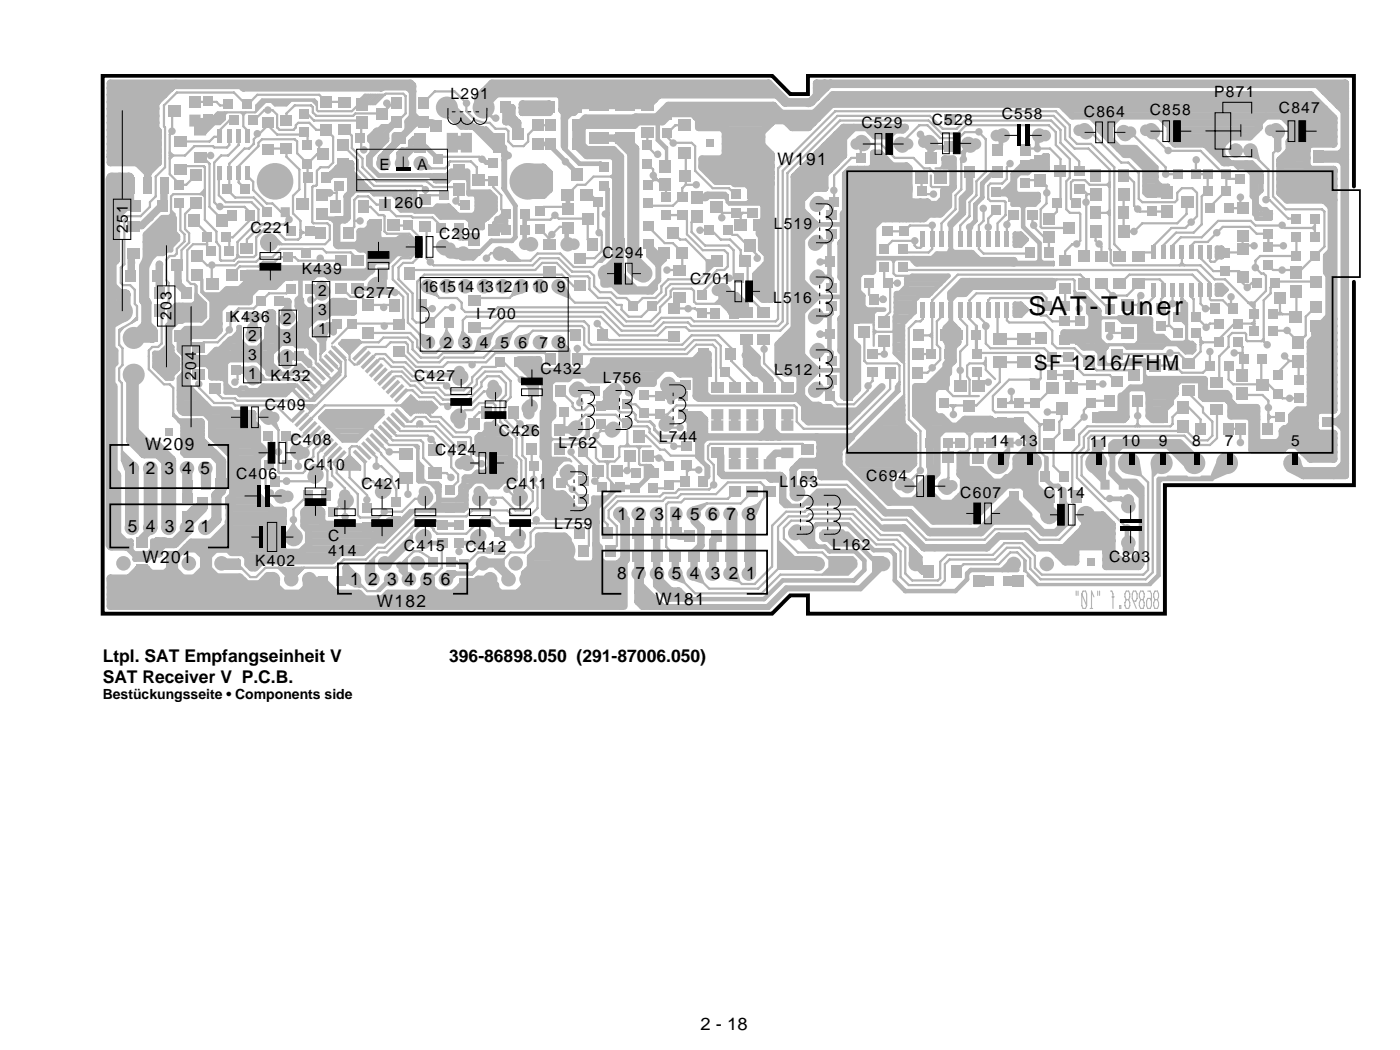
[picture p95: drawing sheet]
<svg xmlns="http://www.w3.org/2000/svg" width="282mm" height="212mm" viewBox="0 0 282 212" stroke-linecap="round" stroke-linejoin="round" font-family="sans-serif">
<defs><g id="words">
<text font-size="5.2" x="207.3" y="63.6">SAT-Tuner</text>
<text font-size="4.2" x="208.4" y="74.6">SF 1216/FHM</text>
<g font-size="3.5">
<text x="156.7" y="33.2">W191</text>
<text x="25.7" y="95.6">1 2 3 4 5</text>
<text x="29.3" y="90.8">W209</text>
<text x="25.8" y="107.2">5 4 3 2 1</text>
<text x="124.5" y="104.7">1 2 3 4 5 6 7 8</text>
<text x="28.8" y="113.5">W201</text>
<text x="70.6" y="118">1 2 3 4 5 6</text>
<text x="124.4" y="116.8">8 7 6 5 4 3 2 1</text>
<text x="76" y="122.3">W182</text>
<text x="132.1" y="122">W181</text>
<text x="20.7" y="133.4">Ltpl. SAT Empfangseinheit V</text>
<text x="20.7" y="137.6">SAT Receiver V P.C.B.</text>
<text x="90.5" y="133.4">396-86898.050 (291-87006.050)</text>
<text x="141.2" y="207.6">2 - 18</text>
</g>
<g font-size="3.1">
<text x="90.8" y="20">L291</text>
<text x="201.9" y="24">C558</text>
<text x="218.5" y="23.6">C864</text>
<text x="231.8" y="23.2">C858</text>
<text x="244.8" y="19.6">P871</text>
<text x="257.8" y="22.8">C847</text>
<text x="173.6" y="25.8">C529</text>
<text x="187.8" y="25.3">C528</text>
<text x="76.5" y="34.2">E</text>
<text x="84.1" y="34.2">A</text>
<text x="77.3" y="41.9">I 260</text>
<text x="25.8" y="47" transform="rotate(-90 25.8 47)">251</text>
<text x="50.5" y="47">C221</text>
<text x="156" y="46.1">L519</text>
<text x="88.5" y="48.3">C290</text>
<text x="121.5" y="52">C294</text>
<text x="60.8" y="55.3">K439</text>
<text x="64.2" y="59.6">2</text>
<text x="85.1" y="58.9">161514 13121110 9</text>
<text x="139.1" y="57.3">C701</text>
<text x="34.6" y="64.6" transform="rotate(-90 34.6 64.6)">203</text>
<text x="46.3" y="64.8">K436</text>
<text x="57" y="65.4">2</text>
<text x="64.2" y="63.5">3</text>
<text x="71.3" y="60">C277</text>
<text x="96" y="64.3">I 700</text>
<text x="155.9" y="61">L516</text>
<text x="50" y="68.8">2</text>
<text x="57" y="69.2">3</text>
<text x="64.2" y="67.3">1</text>
<text x="85.7" y="70.2">1 2 3 4</text>
<text x="100.9" y="70.2">5 6</text>
<text x="108.7" y="70.2">7 8</text>
<text x="39.5" y="76.6" transform="rotate(-90 39.5 76.6)">204</text>
<text x="50" y="72.6">3</text>
<text x="50" y="76.5">1</text>
<text x="54.5" y="76.8">K432</text>
<text x="57" y="73.1">1</text>
<text x="83.5" y="76.8">C427</text>
<text x="109" y="75.3">C432</text>
<text x="121.5" y="77.2">L756</text>
<text x="156.1" y="75.5">L512</text>
<text x="53.4" y="82.7">C409</text>
<text x="58.5" y="89.8">C408</text>
<text x="100.6" y="87.8">C426</text>
<text x="132.8" y="89.1">L744</text>
<text x="199.7" y="89.9">14</text>
<text x="205.5" y="90">13</text>
<text x="226.1" y="90">10</text>
<text x="233.6" y="90">9</text>
<text x="240.3" y="90">8</text>
<text x="246.9" y="89.9">7</text>
<text x="260.3" y="90">5</text>
<text x="61.2" y="94.8">C410</text>
<text x="87.8" y="91.8">C424</text>
<text x="112.6" y="90.2">L762</text>
<text x="219.7" y="90.1">11</text>
<text x="47.6" y="96.6">C406</text>
<text x="72.9" y="98.5">C421</text>
<text x="102" y="98.5">C411</text>
<text x="157.2" y="98.2">L163</text>
<text x="174.6" y="97">C694</text>
<text x="193.6" y="100.3">C607</text>
<text x="210.4" y="100.3">C114</text>
<text x="111.7" y="106.7">L759</text>
<text x="66.1" y="109">C</text>
<text x="66.1" y="112.2">414</text>
<text x="81.4" y="111">C415</text>
<text x="93.8" y="111.3">C412</text>
<text x="167.7" y="110.8">L162</text>
<text x="223.6" y="113.2">C803</text>
<text x="51.4" y="114.1">K402</text>
</g>
<text font-size="2.8" x="20.7" y="140.9">Bestückungsseite • Components side</text>
</g></defs>
<g fill="#b3b3b3">
<path d="M33.2 86.4h1.5v1.5h-1.5z"/>
<path d="M142.4 28h1.5v1.5h-1.5z"/>
<path d="M219.2 112.5h1.4v1.5h-1.4z"/>
<path d="M145.3 73.9h1.8v2h-1.8z"/>
<path d="M141.6 73.9h1.8v2h-1.8z"/>
<path d="M146.3 70.2h2.1v2.4h-2.1z"/>
<path d="M140.8 70.2h2.1v2.4h-2.1z"/>
<path d="M29 66.6h2.8v2.4h-2.8z"/>
<path d="M35.2 66.6h2.1v2.4h-2.1z"/>
<path d="M39.9 100.3h2v2.4h-2z"/>
<path d="M45.4 100.3h2v2.4h-2z"/>
<path d="M27.4 113.8h2.4v2.1h-2.4z"/>
<path d="M27.4 108.3h2.4v2.1h-2.4z"/>
<path d="M40.5 89.7h2.1v2.4h-2.1z"/>
<path d="M46 89.7h2.1v2.4h-2.1z"/>
<path d="M78.9 23.3h2.1v2.4h-2.1z"/>
<path d="M84.4 23.3h2.1v2.4h-2.1z"/>
<path d="M113.3 48.4a1.46 1.46 0 0 1 2.1-.3 1.16 1.16 0 0 1 1.5 1.1 1.16 1.16 0 0 1-1.5 1.2 1.46 1.46 0 0 1-2-.1 1.46 1.46 0 0 1-.1-1.9z"/>
<path d="M105.1 48.3l.3-.2h.7a1.46 1.46 0 0 1 2 .1 1.46 1.46 0 0 1 0 2 1.46 1.46 0 0 1-2 .2 1.16 1.16 0 0 1-1.4-.7 1.16 1.16 0 0 1 .4-1.4z"/>
<path d="M99.9 49.9a1.45 1.45 0 0 1 1.8 .1 1.16 1.16 0 0 1 1.5 1.1 1.16 1.16 0 0 1-1.5 1.1 1.47 1.47 0 0 1-2.1-.2 1.47 1.47 0 0 1 .3-2.1z"/>
<path d="M87.3 31.2h2v1.8h-2z"/>
<path d="M87.3 34.9h2v1.8h-2z"/>
<path d="M75.2 47.4a1.16 1.16 0 0 1 1.9 .8 1.59 1.59 0 0 1-.2 2.6 1.46 1.46 0 0 1-2 0 1.46 1.46 0 0 1-.1-2.1l-.1-.3a1.17 1.17 0 0 1 .5-1z"/>
<path d="M64.8 34.8h1.8v2h-1.8z"/>
<path d="M61.1 34.8h1.8v2h-1.8z"/>
<path d="M88.1 48.9a1.64 1.64 0 0 1 2.5 0h.1a1.16 1.16 0 0 1 1.2 1.1h.5a1.46 1.46 0 0 1 2 .1 1.46 1.46 0 0 1 0 2 1.46 1.46 0 0 1-2 .1l-.1 .1a1.16 1.16 0 0 1-1.4-1.1h-.2a1.76 1.76 0 0 1-2.2-.3 1.46 1.46 0 0 1-.4-2z"/>
<path d="M266.5 84h1.8v2h-1.8z"/>
<path d="M129.5 32.1h2v1.8h-2z"/>
<path d="M129.5 28.4h2v1.8h-2z"/>
<path d="M133.5 22.2h2v1.9h-2z"/>
<path d="M133.5 25.9h2v1.9h-2z"/>
<path d="M61.1 98.8h1.8v2.1h-1.8z"/>
<path d="M64.8 98.8h1.8v2.1h-1.8z"/>
<path d="M53.3 92.7h1.9v2h-1.9z"/>
<path d="M57 92.7h1.9v2h-1.9z"/>
<path d="M55.8 98.9a1.45 1.45 0 0 1 1.9 .1 1.16 1.16 0 0 1 1.5 1.1 1.16 1.16 0 0 1-1.5 1.1 1.47 1.47 0 0 1-2.1-.2 1.47 1.47 0 0 1 .2-2.1z"/>
<path d="M59 89.7a1.57 1.57 0 0 1 2.2 .4 1.16 1.16 0 0 1 1.2 1.2 1.16 1.16 0 0 1-1.3 1.1 1.58 1.58 0 0 1-2.4-.6 1.46 1.46 0 0 1 .3-2.1z"/>
<path d="M50.8 89.7a1.6 1.6 0 0 1 2.7 .2 1.47 1.47 0 0 1-.2 2.2 1.47 1.47 0 0 1-2.1-.4 1.47 1.47 0 0 1-.4-2z"/>
<path d="M52.9 82.6a1.71 1.71 0 0 1 2.2 .4 1.16 1.16 0 0 1 1.3 1.2 1.16 1.16 0 0 1-1.4 1.1 1.62 1.62 0 0 1-2.3-.5 1.47 1.47 0 0 1 .2-2.2z"/>
<path d="M45 82.3a1.76 1.76 0 0 1 2.1 .3 1.76 1.76 0 0 1 .3 2.1 1.7 1.7 0 0 1-2.2 .1 1.7 1.7 0 0 1-.5-2.2z"/>
<path d="M62.7 93.7a1.16 1.16 0 0 1 1.9 .8 1.55 1.55 0 0 1-.3 2.7 1.46 1.46 0 0 1-2-.2 1.46 1.46 0 0 1 0-1.9v-.2a1.16 1.16 0 0 1 .4-1.2z"/>
<path d="M103.2 107.5a1.51 1.51 0 0 1 2.1-.7 1.51 1.51 0 0 1 .4 2.3 1.16 1.16 0 0 1-.8 1.5 1.16 1.16 0 0 1-1.5-1 1.46 1.46 0 0 1-.2-2.1z"/>
<path d="M88.3 108.5h2v1.9h-2z"/>
<path d="M88.3 104.8h2v1.9h-2z"/>
<path d="M68.8 98.9a1.16 1.16 0 0 1 1.9 .7 1.57 1.57 0 0 1-.2 2.8 1.47 1.47 0 0 1-2-.1 1.47 1.47 0 0 1-.1-2l-.1-.3a1.17 1.17 0 0 1 .5-1.1z"/>
<path d="M80.4 90.5h2.7v2.2h-2.7z"/>
<path d="M80.4 95.2h2.7v2.2h-2.7z"/>
<path d="M92.5 116.5h2v1.9h-2z"/>
<path d="M92.5 112.8h2v1.9h-2z"/>
<path d="M78.9 104.1h2v1.8h-2z"/>
<path d="M78.9 100.4h2v1.8h-2z"/>
<path d="M73 105.2h2v1.9h-2z"/>
<path d="M73 101.5h2v1.9h-2z"/>
<path d="M86.3 89.6h2.7v2.2h-2.7z"/>
<path d="M86.3 94.3h2.7v2.2h-2.7z"/>
<path d="M76.1 97.1a1.16 1.16 0 0 1 1.2-.5 1.16 1.16 0 0 1 .9 1 1.55 1.55 0 0 1-.3 2.7 1.46 1.46 0 0 1-1.9-.2 1.46 1.46 0 0 1-.1-1.9v-.5z"/>
<path d="M89.7 97.8h2v1.8h-2z"/>
<path d="M89.7 101.5h2v1.8h-2z"/>
<path d="M95.9 89h1.8v2h-1.8z"/>
<path d="M92.2 89h1.8v2h-1.8z"/>
<path d="M103.9 98.2a1.16 1.16 0 0 1 1.8 .7 1.57 1.57 0 0 1-.1 2.8 1.47 1.47 0 0 1-2.1-.1 1.47 1.47 0 0 1 0-2l-.1-.3a1.17 1.17 0 0 1 .5-1.1z"/>
<path d="M95.9 98.2a1.16 1.16 0 0 1 1.9 .8 1.59 1.59 0 0 1-.1 2.6 1.46 1.46 0 0 1-2.1 0 1.46 1.46 0 0 1-.1-2v-.3a1.17 1.17 0 0 1 .4-1.1z"/>
<path d="M95.2 107.4a1.54 1.54 0 0 1 1.8-.7 1.54 1.54 0 0 1 1.1 1.7l-.1 .2a.64 .64 0 0 0-.2 .9 1.16 1.16 0 0 1-1.1 1.1 1.16 1.16 0 0 1-1.2-.9 1.46 1.46 0 0 1-.3-2.3z"/>
<path d="M84.9 98.2a1.16 1.16 0 0 1 1.8 .8 1.59 1.59 0 0 1-.1 2.6 1.46 1.46 0 0 1-2 0 1.46 1.46 0 0 1-.1-2l-.1-.3a1.17 1.17 0 0 1 .5-1.1z"/>
<path d="M84.2 107.4a1.54 1.54 0 0 1 1.8-.7 1.54 1.54 0 0 1 1 1.7l-.1 .2a.65 .65 0 0 0-.2 .9 1.16 1.16 0 0 1-1 1.1 1.16 1.16 0 0 1-1.3-.9 1.46 1.46 0 0 1-.2-2.3z"/>
<path d="M76 105.6a1.46 1.46 0 0 1 2.1 0 1.46 1.46 0 0 1 0 2 1.16 1.16 0 0 1-.8 1.6 1.16 1.16 0 0 1-1.4-1 1.59 1.59 0 0 1 .1-2.6z"/>
<path d="M92.1 92.6l.6-.3a1.56 1.56 0 0 1 2.6 .2 1.46 1.46 0 0 1 0 2 1.46 1.46 0 0 1-2 .1 1.16 1.16 0 0 1-1.5-.5 1.16 1.16 0 0 1 .3-1.5z"/>
<path d="M91.9 74a1.16 1.16 0 0 1 1.8 .7 1.55 1.55 0 0 1-.2 2.7 1.46 1.46 0 0 1-2-.1 1.46 1.46 0 0 1 0-2v-.2a1.16 1.16 0 0 1 .4-1.1z"/>
<path d="M91.1 83.2a1.54 1.54 0 0 1 1.9-.8 1.54 1.54 0 0 1 1 1.7v.3a.67 .67 0 0 0-.2 .9 1.16 1.16 0 0 1-1.1 1.1 1.16 1.16 0 0 1-1.3-1 1.46 1.46 0 0 1-.3-2.2z"/>
<path d="M103.6 72h1.9v2h-1.9z"/>
<path d="M100 72h1.8v2h-1.8z"/>
<path d="M98.7 76.8a1.16 1.16 0 0 1 1.9 .8 1.56 1.56 0 0 1-.2 2.6 1.46 1.46 0 0 1-2-.1 1.46 1.46 0 0 1-.1-2v-.2a1.16 1.16 0 0 1 .4-1.1z"/>
<path d="M98.5 85.5a1.47 1.47 0 0 1 2.1 .2 1.47 1.47 0 0 1-.3 2.1 1.47 1.47 0 0 1-2.3 .3 1.47 1.47 0 0 1 .2-2.3z"/>
<path d="M106 80.8a1.51 1.51 0 0 1 2.2 .3 1.51 1.51 0 0 1-.4 2.2 1.16 1.16 0 0 1-1.2 1.2 1.16 1.16 0 0 1-1.2-1.3 1.62 1.62 0 0 1 .6-2.4z"/>
<path d="M106 72.3a1.16 1.16 0 0 1 1.3-.4 1.16 1.16 0 0 1 .8 1 1.56 1.56 0 0 1-.2 2.6 1.46 1.46 0 0 1-2-.1 1.46 1.46 0 0 1 0-2l-.1-.4z"/>
<path d="M38.9 74.5h2.4v2.1h-2.4z"/>
<path d="M38.9 69h2.4v2.1h-2.4z"/>
<path d="M111.7 85.5h2.1v2.4h-2.1z"/>
<path d="M106.2 85.5h2.1v2.4h-2.1z"/>
<path d="M42.2 77.3h2.4v2.1h-2.4z"/>
<path d="M42.2 71.8h2.4v2.1h-2.4z"/>
<path d="M69.9 60.6h2v1.8h-2z"/>
<path d="M69.9 64.3h2v1.8h-2z"/>
<path d="M175.2 59.3h1.8v2h-1.8z"/>
<path d="M171.5 59.3h1.8v2h-1.8z"/>
<path d="M203.4 99.1h2v1.9h-2z"/>
<path d="M203.4 95.4h2v1.9h-2z"/>
<path d="M166.3 78.8h1.8v2h-1.8z"/>
<path d="M170 78.8h1.8v2h-1.8z"/>
<path d="M166.7 71.9h2v1.8h-2z"/>
<path d="M166.7 75.6h2v1.8h-2z"/>
<path d="M170 66.4h1.8v2h-1.8z"/>
<path d="M166.3 66.4h1.8v2h-1.8z"/>
<path d="M166.6 57.1h2.1v1.8h-2.1z"/>
<path d="M166.6 60.8h2.1v1.8h-2.1z"/>
<path d="M170 51.8h1.8v2h-1.8z"/>
<path d="M166.3 51.8h1.8v2h-1.8z"/>
<path d="M166.6 46.2h2.1v1.8h-2.1z"/>
<path d="M166.6 42.5h2.1v1.8h-2.1z"/>
<path d="M167.2 39.8h1.9v2h-1.9z"/>
<path d="M170.9 39.8h1.9v2h-1.9z"/>
<path d="M181.2 45.7h2v1.8h-2z"/>
<path d="M181.2 42h2v1.8h-2z"/>
<path d="M195.9 66.6h1.8v2h-1.8z"/>
<path d="M192.2 66.6h1.9v2h-1.9z"/>
<path d="M137.1 73h2.1v1.8h-2.1z"/>
<path d="M137.1 76.6h2.1v1.9h-2.1z"/>
<path d="M132.1 78.9h2v1.9h-2z"/>
<path d="M132.1 82.6h2v1.9h-2z"/>
<path d="M200 33.5h2v2.4h-2z"/>
<path d="M194.5 33.5h2v2.4h-2z"/>
<path d="M200.1 29h2.1v2.4h-2.1z"/>
<path d="M205.6 29h2.1v2.4h-2.1z"/>
<path d="M194.3 27.8a1.46 1.46 0 0 1 1.9 .1 1.16 1.16 0 0 1 1.6 .8 1.16 1.16 0 0 1-1 1.5 1.59 1.59 0 0 1-2.6-.1 1.46 1.46 0 0 1 .1-2.3z"/>
<path d="M185.5 27.7l.7-.2a1.84 1.84 0 0 1 2.3 .2 1.84 1.84 0 0 1 .4 2.2 1.66 1.66 0 0 1-2.6-.1 1.17 1.17 0 0 1-1.2-.7 1.17 1.17 0 0 1 .4-1.4z"/>
<path d="M180.4 28.2a1.46 1.46 0 0 1 2.2-.3 1.16 1.16 0 0 1 1.5 .9 1.16 1.16 0 0 1-1 1.4 1.56 1.56 0 0 1-2.6-.2 1.46 1.46 0 0 1-.1-1.8z"/>
<path d="M208.3 26.5a1.7 1.7 0 0 1 2.3-.3 1.17 1.17 0 0 1 1.3 1.2 1.17 1.17 0 0 1-1.5 1.1 1.46 1.46 0 0 1-1.9-.1 1.46 1.46 0 0 1-.2-1.9z"/>
<path d="M199.9 26.6a1.15 1.15 0 0 1 1.3-.4 1.46 1.46 0 0 1 2 .1 1.46 1.46 0 0 1 0 2 1.46 1.46 0 0 1-2 .2 1.16 1.16 0 0 1-1.3-.5 1.16 1.16 0 0 1 0-1.4z"/>
<path d="M199.9 41.5h1.9v1.8h-1.9z"/>
<path d="M199.9 37.8h1.9v1.8h-1.9z"/>
<path d="M246.7 72.7h1.9v2h-1.9z"/>
<path d="M243 72.7h1.9v2h-1.9z"/>
<path d="M216.8 67.6h2v1.8h-2z"/>
<path d="M216.8 63.9h2v1.8h-2z"/>
<path d="M205.1 71.9h2.7v2.2h-2.7z"/>
<path d="M205.1 67.2h2.7v2.2h-2.7z"/>
<path d="M200.2 71.9h2.7v2.2h-2.7z"/>
<path d="M200.2 67.2h2.7v2.2h-2.7z"/>
<path d="M214.4 71h2.1v1.8h-2.1z"/>
<path d="M214.4 74.6h2.1v1.9h-2.1z"/>
<path d="M204.3 80.4h2v1.8h-2z"/>
<path d="M204.3 84.1h2v1.8h-2z"/>
<path d="M189.3 97.1a1.46 1.46 0 0 1 2.2-.3 1.17 1.17 0 0 1 1.5 .8 1.17 1.17 0 0 1-.9 1.5 1.57 1.57 0 0 1-2.7-.2 1.46 1.46 0 0 1-.1-1.8z"/>
<path d="M143.9 57.6l.7-.2a1.73 1.73 0 0 1 2.4 .4 1.49 1.49 0 0 1-.1 2.2 1.49 1.49 0 0 1-2.2-.3 1.16 1.16 0 0 1-1.2-.8 1.16 1.16 0 0 1 .4-1.3z"/>
<path d="M152.3 58a1.46 1.46 0 0 1 2.2-.2 1.17 1.17 0 0 1 1.6 .8 1.17 1.17 0 0 1-.9 1.4 1.57 1.57 0 0 1-2.8-.1 1.46 1.46 0 0 1-.1-1.9z"/>
<path d="M125.5 84.3h2v1.8h-2z"/>
<path d="M125.5 80.6h2v1.8h-2z"/>
<path d="M137.5 92.8h2v1.8h-2z"/>
<path d="M137.5 89.1h2v1.8h-2z"/>
<path d="M116.5 96h2.1v1.8h-2.1z"/>
<path d="M116.5 99.7h2.1v1.8h-2.1z"/>
<path d="M112.1 96.4h2v1.8h-2z"/>
<path d="M112.1 100.1h2v1.8h-2z"/>
<path d="M106.2 89.2h2.1v2.4h-2.1z"/>
<path d="M111.7 89.2h2.1v2.4h-2.1z"/>
<path d="M119 74.1h2v1.9h-2z"/>
<path d="M119 77.8h2v1.9h-2z"/>
<path d="M110.5 92.9h1.8v2h-1.8z"/>
<path d="M106.8 92.9h1.8v2h-1.8z"/>
<path d="M226.8 99.8a1.16 1.16 0 0 1 1.3 0 1.16 1.16 0 0 1 .5 1.3 1.46 1.46 0 0 1-.1 2 1.46 1.46 0 0 1-2 0 1.46 1.46 0 0 1-.2-2v-.2a1.16 1.16 0 0 1 .5-1.1z"/>
<path d="M241 85.2h2.2v2.4h-2.2z"/>
<path d="M246.5 85.2h2.1v2.4h-2.1z"/>
<path d="M256.6 78.4h2v1.9h-2z"/>
<path d="M256.6 74.7h2v1.9h-2z"/>
<path d="M255.2 25.6l.6-.4 .3-.1a1.84 1.84 0 0 1 2.3 .2 1.84 1.84 0 0 1 .4 2.2 1.66 1.66 0 0 1-2.6-.1 1.17 1.17 0 0 1-1.1-.6 1.17 1.17 0 0 1 .1-1.2z"/>
<path d="M246.2 37.4h1.9v2h-1.9z"/>
<path d="M242.5 37.4h1.9v2h-1.9z"/>
<path d="M216.9 25.3l.6-.2a1.84 1.84 0 0 1 2.3 .2 1.84 1.84 0 0 1 .4 2.2 1.66 1.66 0 0 1-2.6-.1 1.17 1.17 0 0 1-1.2-.7 1.17 1.17 0 0 1 .5-1.4z"/>
<path d="M230.3 25.3l.7-.2a1.84 1.84 0 0 1 2.2 .2 1.84 1.84 0 0 1 .4 2.2 1.66 1.66 0 0 1-2.5-.1 1.17 1.17 0 0 1-1.2-.7 1.17 1.17 0 0 1 .4-1.4z"/>
<path d="M225.6 25.5a1.46 1.46 0 0 1 1.9 .1 1.16 1.16 0 0 1 1.5 .7 1.16 1.16 0 0 1-.9 1.5 1.55 1.55 0 0 1-2.7-.3 1.46 1.46 0 0 1 .2-2z"/>
<path d="M189.6 66.4h2.1v2.4h-2.1z"/>
<path d="M184.1 66.4h2.1v2.4h-2.1z"/>
<path d="M38.1 43.3h2.2v2.5h-2.2z"/>
<path d="M43.7 43.3h2.2v2.5h-2.2z"/>
<path d="M64.6 19.4h2.4v2.3h-2.4z"/>
<path d="M64.6 25.1h2.4v2.2h-2.4z"/>
<path d="M38.2 34.2h2.4v2.3h-2.4z"/>
<path d="M38.2 39.9h2.4v2.2h-2.4z"/>
<path d="M73 66h2.4v2.2h-2.4z"/>
<path d="M73 60.4h2.4v2.2h-2.4z"/>
<path d="M83.5 26.8h2.2v3.9h-2.2z"/>
<path d="M99.5 26.8h2.2v3.9h-2.2z"/>
<path d="M118.9 20.1h3.9v2.2h-3.9z"/>
<path d="M118.9 26.7h3.9v2.2h-3.9z"/>
<path d="M124 26.7h4v2.2h-4z"/>
<path d="M124 20.1h4v2.2h-4z"/>
<path d="M136.8 24.1h2.4v2.3h-2.4z"/>
<path d="M136.8 29.8h2.4v2.2h-2.4z"/>
<path d="M149.1 51.3h2.3v2.5h-2.3z"/>
<path d="M143.5 51.3h2.2v2.5h-2.2z"/>
<path d="M249.3 49.1h2.4v2.2h-2.4z"/>
<path d="M249.3 54.7h2.4v2.3h-2.4z"/>
<path d="M249.3 40.8h2.4v2.3h-2.4z"/>
<path d="M249.3 46.5h2.4v2.2h-2.4z"/>
<path d="M219.7 45.4h2.3v2.5h-2.3z"/>
<path d="M225.4 45.4h2.2v2.5h-2.2z"/>
<path d="M225.4 37.9h2.2v2.4h-2.2z"/>
<path d="M219.7 37.9h2.3v2.4h-2.3z"/>
<path d="M217.3 56.1h2.4v2.3h-2.4z"/>
<path d="M217.3 50.5h2.4v2.2h-2.4z"/>
<path d="M226 66h2.4v2.2h-2.4z"/>
<path d="M226 60.4h2.4v2.2h-2.4z"/>
<path d="M43.9 26h.9v2.7h-.9z"/>
<path d="M45.8 26h.9v2.7h-.9z"/>
<path d="M47.7 26h.9v2.7h-.9z"/>
<path d="M49.5 26h.9v2.7h-.9z"/>
<path d="M49.5 33.5h.9v2.7h-.9z"/>
<path d="M47.7 33.5h.9v2.7h-.9z"/>
<path d="M45.8 33.5h.9v2.7h-.9z"/>
<path d="M43.9 33.5h.9v2.7h-.9z"/>
<path d="M103.8 33.9a3.9 3.9 0 0 1 4.5-.6 3.9 3.9 0 0 1 2.1 4 3.9 3.9 0 0 1-4.2 2.9 3.9 3.9 0 0 1-3.5-3.6 3.7 3.7 0 0 1 1.1-2.7z"/>
<circle cx="218.9" cy="103.8" r="1.85"/>
<circle cx="211.5" cy="103.8" r="1.85"/>
<circle cx="54.3" cy="48.9" r="1.84"/>
<circle cx="54.3" cy="56.3" r="1.84"/>
<circle cx="63.4" cy="103.6" r="1.47"/>
<circle cx="103.2" cy="93.5" r="1.17"/>
<circle cx="227.5" cy="109.4" r="1.47"/>
<circle cx="227.5" cy="110.7" r="1.17"/>
<circle cx="77.3" cy="32.9" r="1.47"/>
<circle cx="84.8" cy="32.9" r="1.47"/>
<circle cx="81.1" cy="32.9" r="1.47"/>
<circle cx="55.4" cy="36.6" r="3.7"/>
</g>
<path d="M73.5 93.2v.4" fill="none" stroke="#b3b3b3" stroke-width=".2"/>
<g fill="#b3b3b3">
<path d="M185.5 46.7h1v3.2h-1z"/>
<path d="M187.4 46.7h1v3.2h-1z"/>
<path d="M189.3 46.7h.9v3.2h-.9z"/>
<path d="M191.2 46.7h.9v3.2h-.9z"/>
<path d="M193.1 46.7h.9v3.2h-.9z"/>
<path d="M195 46.7h.9v3.2h-.9z"/>
<path d="M196.8 46.7h1v3.2h-1z"/>
<path d="M198.7 46.7h1v3.2h-1z"/>
<path d="M200.6 46.7h.9v3.2h-.9z"/>
<path d="M202.5 46.7h.9v3.2h-.9z"/>
<path d="M202.5 60.9h.9v3.2h-.9z"/>
<path d="M200.6 60.9h.9v3.2h-.9z"/>
<path d="M198.7 60.9h1v3.2h-1z"/>
<path d="M196.8 60.9h1v3.2h-1z"/>
<path d="M195 60.9h.9v3.2h-.9z"/>
<path d="M193.1 60.9h.9v3.2h-.9z"/>
<path d="M191.2 60.9h.9v3.2h-.9z"/>
<path d="M189.3 60.9h.9v3.2h-.9z"/>
<path d="M187.4 60.9h1v3.2h-1z"/>
<path d="M185.5 60.9h1v3.2h-1z"/>
<path d="M232.2 49.5h.9v2.7h-.9z"/>
<path d="M234 49.5h.9v2.7h-.9z"/>
<path d="M235.9 49.5h.9v2.7h-.9z"/>
<path d="M237.8 49.5h.9v2.7h-.9z"/>
<path d="M239.7 49.5h.9v2.7h-.9z"/>
<path d="M241.6 49.5h.9v2.7h-.9z"/>
<path d="M243.5 49.5h.9v2.7h-.9z"/>
<path d="M243.5 57.1h.9v2.7h-.9z"/>
<path d="M241.6 57.1h.9v2.7h-.9z"/>
<path d="M239.7 57.1h.9v2.7h-.9z"/>
<path d="M237.8 57.1h.9v2.7h-.9z"/>
<path d="M235.9 57.1h.9v2.7h-.9z"/>
<path d="M234 57.1h.9v2.7h-.9z"/>
<path d="M232.2 57.1h.9v2.7h-.9z"/>
<path d="M56.3 71.2a1.54 1.54 0 0 1 1.8-.8 1.54 1.54 0 0 1 1.1 1.7l-.1 .3a.67 .67 0 0 0-.2 .9 1.16 1.16 0 0 1-1 1.1 1.16 1.16 0 0 1-1.3-1 1.46 1.46 0 0 1-.3-2.2z"/>
<path d="M57.1 62a1.17 1.17 0 0 1 1.8 .7 1.57 1.57 0 0 1-.2 2.7 1.46 1.46 0 0 1-2-.1 1.46 1.46 0 0 1 0-2l-.1-.2a1.16 1.16 0 0 1 .5-1.1z"/>
<path d="M50.2 65.2a1.16 1.16 0 0 1 1.9 .8 1.57 1.57 0 0 1-.2 2.7 1.47 1.47 0 0 1-2 0 1.47 1.47 0 0 1 0-2.1l-.1-.3a1.17 1.17 0 0 1 .4-1.1z"/>
<path d="M49.7 70.5a1.47 1.47 0 0 1 2.4 0 1.47 1.47 0 0 1-.7 2.3 1.47 1.47 0 0 1-1.9-1.4h1.4h-1.4z"/>
<path d="M63.5 66a1.54 1.54 0 0 1 1.8-.7 1.54 1.54 0 0 1 1 1.7l-.1 .2a.65 .65 0 0 0-.2 .9 1.16 1.16 0 0 1-1 1.1 1.16 1.16 0 0 1-1.3-1 1.46 1.46 0 0 1-.2-2.2z"/>
<path d="M63.9 57a1.16 1.16 0 0 1 1.3-.4 1.16 1.16 0 0 1 .8 1 1.59 1.59 0 0 1-.1 2.6 1.46 1.46 0 0 1-2.1 0 1.46 1.46 0 0 1 0-2l-.1-.5z"/>
<path d="M159.7 106a1.51 1.51 0 0 1 2.2 .4 1.51 1.51 0 0 1-.6 2.2 1.51 1.51 0 0 1-2.3-.4 1.51 1.51 0 0 1 .7-2.2z"/>
<path d="M159.9 98.3a1.51 1.51 0 0 1 2.2 .2 1.51 1.51 0 0 1-.5 2.2 1.51 1.51 0 0 1-2.2-.2 1.51 1.51 0 0 1 .5-2.2z"/>
<path d="M163.2 77.8a1.54 1.54 0 0 1 2.5-.4 1.54 1.54 0 0 1-.4 2.4 1.46 1.46 0 0 1-2 0 1.46 1.46 0 0 1-.1-2z"/>
<path d="M163.9 69.5a1.51 1.51 0 0 1 2.2 .2 1.51 1.51 0 0 1-.4 2.2 1.51 1.51 0 0 1-2.3-.2 1.51 1.51 0 0 1 .5-2.2z"/>
<path d="M163.7 62.5a1.51 1.51 0 0 1 2.2 .4 1.51 1.51 0 0 1-.6 2.1 1.51 1.51 0 0 1-2.2-.3 1.51 1.51 0 0 1 .6-2.2z"/>
<path d="M163.9 54.7a1.51 1.51 0 0 1 2.2 .2 1.51 1.51 0 0 1-.4 2.2 1.51 1.51 0 0 1-2.3-.2 1.51 1.51 0 0 1 .5-2.2z"/>
<path d="M171.8 28.1l.6-.2a1.57 1.57 0 0 1 2.7 .1 1.47 1.47 0 0 1 0 2.1 1.47 1.47 0 0 1-2 0 1.17 1.17 0 0 1-1.5-.5 1.17 1.17 0 0 1 .2-1.5z"/>
<path d="M163.7 47.7a1.51 1.51 0 0 1 2.2 .4 1.51 1.51 0 0 1-.6 2.1 1.51 1.51 0 0 1-2.2-.4 1.51 1.51 0 0 1 .6-2.1z"/>
<path d="M163.9 39.9a1.51 1.51 0 0 1 2.2 .2 1.51 1.51 0 0 1-.4 2.2 1.51 1.51 0 0 1-2.3-.2 1.51 1.51 0 0 1 .5-2.2z"/>
<path d="M133.7 76.4a1.51 1.51 0 0 1 2.3 .2 1.51 1.51 0 0 1-.5 2.2 1.51 1.51 0 0 1-2.2-.2 1.51 1.51 0 0 1 .4-2.2z"/>
<path d="M133.6 84.1a1.51 1.51 0 0 1 2.2 .4 1.51 1.51 0 0 1-.6 2.2 1.51 1.51 0 0 1-2.3-.4 1.51 1.51 0 0 1 .7-2.2z"/>
<path d="M122.7 85.3a1.51 1.51 0 0 1 2.2 .4 1.51 1.51 0 0 1-.6 2.2 1.51 1.51 0 0 1-2.2-.4 1.51 1.51 0 0 1 .6-2.2z"/>
<path d="M123 77.5a1.51 1.51 0 0 1 2.3 .4 1.51 1.51 0 0 1-.7 2.1 1.51 1.51 0 0 1-2.2-.3 1.51 1.51 0 0 1 .6-2.2z"/>
<path d="M113.3 101.8a1.51 1.51 0 0 1 2.2 .4 1.51 1.51 0 0 1-.6 2.1 1.51 1.51 0 0 1-2.2-.4 1.51 1.51 0 0 1 .6-2.1z"/>
<path d="M113.6 93.9a1.51 1.51 0 0 1 2.2 .4 1.51 1.51 0 0 1-.6 2.2 1.51 1.51 0 0 1-2.2-.4 1.51 1.51 0 0 1 .6-2.2z"/>
<path d="M115 77.7a1.54 1.54 0 0 1 2.5-.4 1.54 1.54 0 0 1-.4 2.5 1.46 1.46 0 0 1-2-.1 1.46 1.46 0 0 1-.1-2z"/>
<path d="M115.2 85.1a1.51 1.51 0 0 1 2.2 .4 1.51 1.51 0 0 1-.6 2.1 1.51 1.51 0 0 1-2.3-.3 1.51 1.51 0 0 1 .7-2.2z"/>
<path d="M90.1 26.8h2.2v1.3l.6 .1v-1.4h2.2v3.9h-2.2v-1.2l-.6 .1v1.1h-2.2z"/>
<path d="M86.7 24.3h2.4v2.3h-2.4z"/>
<path d="M79.4 26.6h2.4v2.4h-2.4z"/>
<path d="M65.9 38.3a.75 .75 0 0 1 1.2 .2 .75 .75 0 0 1-.5 1.1 .75 .75 0 0 1-.9-.7h.8h-.8z"/>
<path d="M94.5 84.3h2.3v2.4h-2.3z"/>
<path d="M164.8 66.8a.75 .75 0 0 1 1.2 .2 .75 .75 0 0 1-.5 1.1 .75 .75 0 0 1-.9-.7h.7h-.7z"/>
<path d="M177.5 59.8a.75 .75 0 0 1 1.2 .2 .75 .75 0 0 1-.5 1.1 .75 .75 0 0 1-.9-.8h.7h-.7z"/>
<path d="M183.9 70.2h2.4v2.3h-2.4z"/>
<path d="M198.2 65.2a.75 .75 0 0 1 1.2 .2 .75 .75 0 0 1-.5 1.1 .75 .75 0 0 1-.9-.8h.7h-.7z"/>
<path d="M208.6 66.9h2.4v2.4h-2.4z"/>
<path d="M209.2 73.1a.75 .75 0 0 1 1.2 .2 .75 .75 0 0 1-.4 1.1 .75 .75 0 0 1-1-.8l.8 .1-.8-.1z"/>
<path d="M218.3 71.6h2.3v2.4h-2.3z"/>
<path d="M256.9 58.9h2.3v2.3h-2.3z"/>
<path d="M204.1 115.8h2.4v2.4h-2.4z"/>
<path d="M196.1 115.8h2.4v2.4h-2.4z"/>
<path d="M195.9 91.1h2.4v2.4h-2.4z"/>
<path d="M190 90.9h2.4v2.4h-2.4z"/>
<path d="M150 110.9h2.4v2.3h-2.4z"/>
<path d="M146.2 110.9h2.4v2.3h-2.4z"/>
<path d="M142.5 110.9h2.3v2.3h-2.3z"/>
<path d="M138.7 110.9h2.4v2.3h-2.4z"/>
<path d="M135.2 106.2h2.3v2.3h-2.3z"/>
<path d="M134.9 110.9h2.4v2.3h-2.4z"/>
<path d="M131.2 106.2h2.3v2.3h-2.3z"/>
<path d="M131.2 110.9h2.3v2.3h-2.3z"/>
<path d="M127.4 110.9h2.4v2.3h-2.4z"/>
<path d="M127.4 106.2h2.4v2.3h-2.4z"/>
<path d="M58.9 87.5a.75 .75 0 0 1 1.2 .2 .75 .75 0 0 1-.5 1.1 .75 .75 0 0 1-1-.7h.8h-.8z"/>
<path d="M57.2 96.5a.75 .75 0 0 1 1.2 .1 .75 .75 0 0 1-.4 1.1 .75 .75 0 0 1-1-.7h.7h-.7z"/>
<path d="M43.4 96.3h2.4v2.4h-2.4z"/>
<path d="M27.6 89h2.4v2.4h-2.4z"/>
<path d="M38.2 19.3h2.2v2.4h-2.2z"/>
<path d="M34 21.3h2.5v2.2h-2.5z"/>
<path d="M25.4 35.9h1.8v3.2h-1.8z"/>
<path d="M32.3 35.9h1.8v3.2h-1.8z"/>
<path d="M28.9 35.9h1.7v3.2h-1.7z"/>
<path d="M94.4 43.3h3.3v2.5h-3.3z"/>
<path d="M94.4 47.1h2.2v2.4h-2.2z"/>
<path d="M98.4 45.4h2.4v2.2h-2.4z"/>
<path d="M113.5 41h2.2v2.4h-2.2z"/>
<path d="M113.5 44.8h2.2v2.4h-2.2z"/>
<path d="M117.4 43h2.4v2.2h-2.4z"/>
<path d="M91.3 33.2h2.3v2.4h-2.3z"/>
<path d="M91.3 37h2.3v2.4h-2.3z"/>
<path d="M95.3 35.2h2.4v2.2h-2.4z"/>
<path d="M45.7 57.9h2.3v2.4h-2.3z"/>
<path d="M45.7 54.2h2.3v2.4h-2.3z"/>
<path d="M41.6 56.1h2.4v2.2h-2.4z"/>
<path d="M74.4 44.3h2.5v2.2h-2.5z"/>
<path d="M78.2 44.3h2.4v2.2h-2.4z"/>
<path d="M76.5 40.1h2.2v2.4h-2.2z"/>
<path d="M113.2 38.1h2.5v2.3h-2.5z"/>
<path d="M117 38.1h2.5v2.3h-2.5z"/>
<path d="M115.3 34h2.2v2.4h-2.2z"/>
<path d="M107.4 27.8h2.2v2.4h-2.2z"/>
<path d="M107.4 24h2.2v2.5h-2.2z"/>
<path d="M103.2 26h2.4v2.2h-2.4z"/>
<path d="M68.1 31.8h2.2v2.4h-2.2z"/>
<path d="M68.1 28h2.2v2.4h-2.2z"/>
<path d="M63.9 30h2.4v2.2h-2.4z"/>
<path d="M71.8 19.8h2.3v2.4h-2.3z"/>
<path d="M71.8 23.6h2.3v2.4h-2.3z"/>
<path d="M75.8 21.8h2.4v2.2h-2.4z"/>
<path d="M133 32.2h2.2v2.5h-2.2z"/>
<path d="M133 36h2.2v2.5h-2.2z"/>
<path d="M137 34.3h2.4v2.2h-2.4z"/>
<path d="M151.8 44.2h2.5v2.3h-2.5z"/>
<path d="M148.1 44.2h2.4v2.3h-2.4z"/>
<path d="M150 48.2h2.3v2.4h-2.3z"/>
<path d="M63.8 41.9h2.3v2.4h-2.3z"/>
<path d="M63.8 38.2h2.3v2.4h-2.3z"/>
<path d="M59.7 40.1h2.4v2.2h-2.4z"/>
<path d="M132.6 49.9h2.4v2.2h-2.4z"/>
<path d="M136.3 49.9h2.4v2.2h-2.4z"/>
<path d="M134.6 45.8h2.2v2.4h-2.2z"/>
<path d="M139.3 38.6h2.3v2.5h-2.3z"/>
<path d="M139.3 42.4h2.3v2.4h-2.3z"/>
<path d="M143.3 40.6h2.4v2.3h-2.4z"/>
<path d="M177 67.6h2.3v2.4h-2.3z"/>
<path d="M177 63.8h2.3v2.4h-2.3z"/>
<path d="M172.9 65.7h2.4v2.3h-2.4z"/>
<path d="M184.6 34.8h2.4v2.3h-2.4z"/>
<path d="M188.3 34.8h2.5v2.3h-2.5z"/>
<path d="M186.6 30.7h2.2v2.4h-2.2z"/>
<path d="M210.4 42.9h2.3v2.4h-2.3z"/>
<path d="M210.4 46.6h2.3v2.4h-2.3z"/>
<path d="M214.4 44.9h2.4v2.2h-2.4z"/>
<path d="M38.7 54.2h2.2v2.4h-2.2z"/>
<path d="M38.7 50.4h2.2v2.4h-2.2z"/>
<path d="M34.5 52.3h2.4v2.3h-2.4z"/>
<path d="M208.5 31.3h2.3v2.5h-2.3z"/>
<path d="M208.5 35.1h2.3v2.4h-2.3z"/>
<path d="M212.5 33.3h2.4v2.3h-2.4z"/>
<path d="M231.6 76.3h2.3v2.4h-2.3z"/>
<path d="M231.6 72.5h2.3v2.5h-2.3z"/>
<path d="M227.5 74.5h2.4v2.2h-2.4z"/>
<path d="M196.1 76.7h2.4v2.2h-2.4z"/>
<path d="M192.3 76.7h2.5v2.2h-2.5z"/>
<path d="M194.3 80.7h2.2v2.4h-2.2z"/>
<path d="M214.7 77.2h2.4v2.2h-2.4z"/>
<path d="M210.9 77.2h2.5v2.2h-2.5z"/>
<path d="M212.9 81.1h2.2v2.5h-2.2z"/>
<path d="M210.4 84.5h2.3v2.4h-2.3z"/>
<path d="M210.4 88.3h2.3v2.4h-2.3z"/>
<path d="M214.4 86.5h2.4v2.3h-2.4z"/>
<path d="M125.7 90.8h2.5v2.3h-2.5z"/>
<path d="M129.5 90.8h2.4v2.3h-2.4z"/>
<path d="M127.7 86.7h2.3v2.4h-2.3z"/>
<path d="M119.4 93.9h2.4v2.2h-2.4z"/>
<path d="M123.2 93.9h2.4v2.2h-2.4z"/>
<path d="M121.4 89.7h2.2v2.5h-2.2z"/>
<path d="M237.3 84.7h2.2v2.5h-2.2z"/>
<path d="M237.3 81h2.2v2.4h-2.2z"/>
<path d="M233.1 82.9h2.4v2.3h-2.4z"/>
<path d="M249.3 74.4h2.2v2.4h-2.2z"/>
<path d="M249.3 78.2h2.2v2.4h-2.2z"/>
<path d="M253.2 76.4h2.5v2.2h-2.5z"/>
<path d="M260.5 67.8h2.3v2.4h-2.3z"/>
<path d="M260.5 71.6h2.3v2.4h-2.3z"/>
<path d="M264.1 64.5h2.2v2.4h-2.2z"/>
<path d="M264.1 60.8h2.2v2.4h-2.2z"/>
<path d="M259.9 62.7h2.5v2.2h-2.5z"/>
<path d="M260.1 53.7h2.2v2.4h-2.2z"/>
<path d="M260.1 57.4h2.2v2.5h-2.2z"/>
<path d="M264 55.7h2.5v2.2h-2.5z"/>
<path d="M234.2 37.7h2.2v2.4h-2.2z"/>
<path d="M234.2 41.4h2.2v2.5h-2.2z"/>
<path d="M238.1 39.7h2.5v2.2h-2.5z"/>
<path d="M202.2 116h1.9v2h-1.9z"/>
<path d="M198.5 116h1.9v2h-1.9z"/>
<path d="M220.1 83.1h2.4v2.1h-2.4z"/>
<path d="M186.2 113.9h2.1v2.5h-2.1z"/>
<path d="M191.7 113.9h2.1v2.5h-2.1z"/>
<path d="M41 19.4h2v1.9h-2z"/>
<path d="M41 23.1h2v1.8h-2z"/>
<path d="M146.9 98h2.4v2.1h-2.4z"/>
<path d="M150.4 98h2.5v2.1h-2.5z"/>
<path d="M146.9 77h2.4v2.1h-2.4z"/>
<path d="M150.4 77h2.5v2.1h-2.5z"/>
<path d="M143.5 106.9h2.1v2.4h-2.1z"/>
<path d="M138 106.9h2.1v2.4h-2.1z"/>
<path d="M36.7 103.1h2.1v1.9h-2.1z"/>
<path d="M36.7 99.4h2.1v1.9h-2.1z"/>
<path d="M36.9 96.7h1.8v2h-1.8z"/>
<path d="M40.6 96.7h1.8v2h-1.8z"/>
<path d="M38.9 84.6a1.17 1.17 0 0 1 1.4-.1 1.17 1.17 0 0 1 .5 1.2 1.49 1.49 0 0 1-.3 2.1 1.49 1.49 0 0 1-2-.1 1.49 1.49 0 0 1 0-2.1 1.16 1.16 0 0 1 .4-1z"/>
<path d="M31.1 61.4h2.1v2.5h-2.1z"/>
<path d="M36.6 61.4h1.8a1.5 1.5 0 0 1 1.9-.6 1.5 1.5 0 0 1 .8 1.8 1.27 1.27 0 0 1-1.2 1.6h-3.3z"/>
<path d="M39.1 30.7h2.5v2.1h-2.5z"/>
<path d="M38.2 23.1h2.2v2.1h1.2v2.1h-2.5v-1.8h-.9z"/>
<path d="M49.5 42.3h1.8v2.1h-1.8z"/>
<path d="M45.8 42.3h1.9v2.1h-1.9z"/>
<path d="M41.6 49.6h1.8v2h-1.8z"/>
<path d="M45.3 49.6h1.8v2h-1.8z"/>
<path d="M40.9 46.8h1.8v2h-1.8z"/>
<path d="M44.6 46.8h1.8v2h-1.8z"/>
<path d="M35.1 27.6h2.5v2.1h-2.5z"/>
<path d="M35.1 33.1h2.5v2h-2.5z"/>
<path d="M50 23.3h1.8v2h-1.8z"/>
<path d="M46.3 23.3h1.8v2h-1.8z"/>
<path d="M68.3 19.6h2.4v2.1h-2.4z"/>
<path d="M68.3 25.1h2.4v2.1h-2.4z"/>
<path d="M96.6 40.2h1.8v2h-1.8z"/>
<path d="M92.9 40.2h1.8v2h-1.8z"/>
<path d="M45.1 20h1.8v2h-1.8z"/>
<path d="M48.8 20h1.8v2h-1.8z"/>
<path d="M35.1 40h2v1.9h-2z"/>
<path d="M35.1 36.4h2v1.8h-2z"/>
<path d="M26.2 40.3h2.1v2.4h-2.1z"/>
<path d="M31.7 40.3h2.1v2.4h-2.1z"/>
<path d="M31.1 57.9h2.1v2.4h-2.1z"/>
<path d="M36.6 57.9h2.1v2.4h-2.1z"/>
<path d="M30.8 54.4h2v2.4h-2z"/>
<path d="M25.3 54.4h2v2.4h-2z"/>
<path d="M25.7 44.5h2.5v2.1h-2.5z"/>
<path d="M25.7 50h2.5v2.1h-2.5z"/>
<path d="M60.8 50h2v1.9h-2z"/>
<path d="M60.8 53.7h2v1.9h-2z"/>
<path d="M67.6 57.1h2.4v2h-2.4z"/>
<path d="M67.6 51.6h2.4v2h-2.4z"/>
<path d="M101.1 45.4h1.9v2h-1.9z"/>
<path d="M104.8 45.4h1.9v2h-1.9z"/>
<path d="M101.1 42.1h1.9v2h-1.9z"/>
<path d="M104.8 42.1h1.9v2h-1.9z"/>
<path d="M70.9 57.1h2.4v2h-2.4z"/>
<path d="M70.9 51.6h2.4v2h-2.4z"/>
<path d="M118.4 48h2.1v2.5h-2.1z"/>
<path d="M123.9 48h2.1v2.5h-2.1z"/>
<path d="M98.4 31.9h2v1.8h-2z"/>
<path d="M98.4 35.6h2v1.8h-2z"/>
<path d="M109.5 53.8h2.4v2.1h-2.4z"/>
<path d="M109.5 48.3h2.4v2.1h-2.4z"/>
<path d="M91.6 44.9h1.9v2h-1.9z"/>
<path d="M87.9 44.9h1.9v2h-1.9z"/>
<path d="M63.6 45.7h2.1v2.4h-2.1z"/>
<path d="M69.1 45.7h2.1v2.4h-2.1z"/>
<path d="M57 51h2v1.8h-2z"/>
<path d="M57 54.7h2v1.8h-2z"/>
<path d="M78.5 60.3h2v2.4h-2z"/>
<path d="M84 60.3h2v2.4h-2z"/>
<path d="M80 39.4l3.2 1.4v1.9h-2z"/>
<path d="M81.2 44.5h2v1.9h-2z"/>
<path d="M85.8 64h1.9v2h-1.9z"/>
<path d="M89.5 64h1.9v2h-1.9z"/>
<path d="M107.8 41.6h2v1.8h-2z"/>
<path d="M107.8 45.2h2v1.9h-2z"/>
<path d="M106.3 20.3h2.1v2.4h-2.1z"/>
<path d="M100.8 20.3h2.1v2.4h-2.1z"/>
<path d="M115.5 27.8h2v2.4h-2z"/>
<path d="M110 27.8h2v2.4h-2z"/>
<path d="M78.9 19.6h2.1v2.4h-2.1z"/>
<path d="M84.4 19.6h2.1v2.4h-2.1z"/>
<path d="M123.4 39.8h1.9v2h-1.9z"/>
<path d="M119.7 39.8h1.9v2h-1.9z"/>
<path d="M115.2 20.3h2.1v2.4h-2.1z"/>
<path d="M109.7 20.3h2.1v2.4h-2.1z"/>
<path d="M61.5 45.7h1.9v2h-1.9z"/>
<path d="M57.8 45.7h1.9v2h-1.9z"/>
<path d="M48.5 54.5h2.5v2.1h-2.5z"/>
<path d="M48.5 49h2.5v2.1h-2.5z"/>
<path d="M56.6 41.8h1.8v1.7a.75 .75 0 0 1 .6 1.1 .75 .75 0 0 1-1.1 .3 .75 .75 0 0 1-.2-1.1h-1.1z"/>
<path d="M52.9 41.8h1.8v2h-1.8z"/>
<path d="M48.6 37.2h1.8v2h-1.8z"/>
<path d="M44.9 37.2h1.8v2h-1.8z"/>
<path d="M61 32.1h2v1.8h-2z"/>
<path d="M61 28.4h2v1.8h-2z"/>
<path d="M88.5 42.2h2v1.8h-2z"/>
<path d="M88.5 38.5h2v1.8h-2z"/>
<path d="M52.8 29.1h2.4v2.1h-2.4z"/>
<path d="M52.8 23.6h2.4v2.1h-2.4z"/>
<path d="M120.8 32.8h2v1.9h-2z"/>
<path d="M120.8 36.5h2v1.8h-2z"/>
<path d="M84.6 39.1h2.4v2.1h-2.4z"/>
<path d="M84.6 44.6h2.4v2.1h-2.4z"/>
<path d="M264.7 30.4h2.1v2.4h-2.1z"/>
<path d="M259.2 30.4h2.1v2.4h-2.1z"/>
<path d="M115.7 56.5h2.4v2.1h-2.4z"/>
<path d="M115.7 51h2.4v2.1h-2.4z"/>
<path d="M56.5 28.8h2.5v2.1h-2.5z"/>
<path d="M56.5 23.3h2.5v2.1h-2.5z"/>
<path d="M115.5 24h2v2.5h-2z"/>
<path d="M110 24h2v2.5h-2z"/>
<path d="M71.7 26.8h1.9v2h-1.9z"/>
<path d="M75.4 26.8h1.9v2h-1.9z"/>
<path d="M60.3 25.7h2v1.8h-2z"/>
<path d="M60.3 22h2v1.9h-2z"/>
<path d="M129.3 25.8h2.4v2h-2.4z"/>
<path d="M129.3 20.3h2.4v2h-2.4z"/>
<path d="M129.7 40h2v1.9h-2z"/>
<path d="M129.7 36.4h2v1.8h-2z"/>
<path d="M133.2 42.4h2v1.9h-2z"/>
<path d="M133.2 38.7h2v1.9h-2z"/>
<path d="M136.5 38.7h2.1v1.9h-2.1z"/>
<path d="M136.5 42.4h2.1v1.9h-2.1z"/>
<path d="M147.4 38.2h2v1.9h-2z"/>
<path d="M147.4 41.9h2v1.9h-2z"/>
<path d="M150.6 38.2h2.1v1.9h-2.1z"/>
<path d="M150.6 41.9h2.1v1.9h-2.1z"/>
<path d="M145.7 45.4h1.9v2h-1.9z"/>
<path d="M142.1 45.4h1.8v2h-1.8z"/>
<path d="M67.5 36.5h1.8v2h-1.8z"/>
<path d="M71.2 36.5h1.8v2h-1.8z"/>
<path d="M152.8 61.9h2.4v2.1h-2.4z"/>
<path d="M152.8 67.4h2.4v2.1h-2.4z"/>
<path d="M157.5 77h2.4v2.1h-2.4z"/>
<path d="M122.1 109.9h2v2.4h-2z"/>
<path d="M116.6 109.9h2v2.4h-2z"/>
<path d="M154 98h2.4v2.1h-2.4z"/>
<path d="M135.8 58.9h2.5v2.1h-2.5z"/>
<path d="M135.8 53.4h2.5v2.1h-2.5z"/>
<path d="M129.7 44.6h2v1.8h-2z"/>
<path d="M129.7 48.3h2v1.8h-2z"/>
<path d="M134.7 66.7h2.4v2.1h-2.4z"/>
<path d="M134.7 61.2h2.4v2.1h-2.4z"/>
<path d="M114.9 66.4h2.1v2.4h-2.1z"/>
<path d="M120.4 66.4h2.1v2.4h-2.1z"/>
<path d="M146.9 62.1h1.9v2h-1.9z"/>
<path d="M143.3 62.1h1.8v2h-1.8z"/>
<path d="M130.5 60.7h1.8v2h-1.8z"/>
<path d="M126.8 60.7h1.8v2h-1.8z"/>
<path d="M72.2 40.5h2v2.4h-2z"/>
<path d="M66.7 40.5h2v2.4h-2z"/>
<path d="M81.6 53.9h2.1v2.4h-2.1z"/>
<path d="M76.1 53.9h2.1v2.4h-1.2a1.53 1.53 0 0 1-.3 2.3 1.16 1.16 0 0 1-1.2 1.2 1.16 1.16 0 0 1-1.1-1.3 1.58 1.58 0 0 1 .6-2.4l.6-.3h.5z"/>
<path d="M140.5 62.2h2v1.8h-2z"/>
<path d="M140.5 58.5h2v1.8h-2z"/>
<path d="M151.7 55.1h1.8v2h-1.8z"/>
<path d="M148 55.1h1.8v2h-1.8z"/>
<path d="M64.2 116h1.8v2h-1.8z"/>
<path d="M67.9 116h1.8v2h-1.8z"/>
<path d="M53.1 86.8h1.9v2h-1.9z"/>
<path d="M56.8 86.8h1.9v2h-1.9z"/>
<path d="M50.7 96h1.9v2h-1.9z"/>
<path d="M54.4 96h1.9v2h-1.9z"/>
<path d="M91.6 108.5h2v1.9h-2z"/>
<path d="M91.6 104.8h2v1.9h-2z"/>
<path d="M66.2 105.9h2v1.9h-2z"/>
<path d="M66.2 102.2h2v1.9h-2z"/>
<path d="M86.3 112.3h1.8v2h-1.8z"/>
<path d="M90 112.3h1.8v2h-1.8z"/>
<path d="M46.6 70h2v1.9h-2z"/>
<path d="M46.6 73.7h2v1.9h-2z"/>
<path d="M99.6 106.2h2v1.9h-2z"/>
<path d="M99.6 109.9h2v1.9h-2z"/>
<path d="M59.4 67.2h2v1.8h-2z"/>
<path d="M59.4 70.9h2v1.8h-2z"/>
<path d="M55.4 59.8h1.8v2h-1.8z"/>
<path d="M51.7 59.8h1.8v2h-1.8z"/>
<path d="M45.6 62.8h1.8v2h-1.8z"/>
<path d="M49.3 62.8h1.8v2h-1.8z"/>
<path d="M61.5 57.2h1.9v2h-1.9z"/>
<path d="M57.8 57.2h1.9v2h-1.9z"/>
<path d="M66.9 60.6h2v1.8h-2z"/>
<path d="M66.9 64.3h2v1.8h-2z"/>
<path d="M102.5 81.9h2.1v2.5h-2.1z"/>
<path d="M97 81.9h2.1v2.5h-2.1z"/>
<path d="M111.9 77.7h2.1v2.4h-2.1z"/>
<path d="M106.4 77.7h2.1v2.4h-2.1z"/>
<path d="M143.4 90.2h2.4v2.1h-2.4z"/>
<path d="M143.4 77h2.4v2.1h-2.4z"/>
<path d="M115.5 71.1h2v2.4h-2z"/>
<path d="M110 71.1h2v2.4h-2z"/>
<path d="M79.1 64.3h2.4v2.1h-2.4z"/>
<path d="M79.1 69.8h2.4v2.1h-2.4z"/>
<path d="M177.3 49.3h2v1.9h-2z"/>
<path d="M177.3 53h2v1.8h-2z"/>
<path d="M174.3 56h1.9v2h-1.9z"/>
<path d="M178 56h1.9v2h-1.9z"/>
<path d="M174.9 70.5h2v1.8h-2z"/>
<path d="M174.9 74.2h2v1.8h-2z"/>
<path d="M172.6 30.9h1.9v1.9h-1.9z"/>
<path d="M172.6 34.6h1.9v1.9h-1.9z"/>
<path d="M190.2 28.6h2.4v2.1h-2.4z"/>
<path d="M190.2 23.1h2.4v2.1h-2.4z"/>
<path d="M184.8 41.2h2v1.9h-2z"/>
<path d="M184.8 37.5h2v1.9h-2z"/>
<path d="M136.8 82.6h2v1.9h-2z"/>
<path d="M136.8 78.9h2v1.9h-2z"/>
<path d="M128.8 78.7h2v1.9h-2z"/>
<path d="M128.8 82.4h2v1.9h-2z"/>
<path d="M178.5 73.9h2v2.4h-2z"/>
<path d="M184 73.9h2v2.4h-2z"/>
<path d="M210.5 49.9h1.8v2h-1.8z"/>
<path d="M206.8 49.9h1.8v2h-1.8z"/>
<path d="M207.1 38.7h2.1v1.9h-2.1z"/>
<path d="M207.1 42.4h2.1v1.9h-2.1z"/>
<path d="M212.2 40h1.8v2h-1.8z"/>
<path d="M215.9 40h1.8v2h-1.8z"/>
<path d="M205.7 32.4h2v1.8h-2z"/>
<path d="M205.7 36.1h2v1.8h-2z"/>
<path d="M203.4 42.4h2v1.9h-2z"/>
<path d="M203.4 38.7h2v1.9h-2z"/>
<path d="M235.4 72.8h2v1.9h-2z"/>
<path d="M235.4 76.5h2v1.9h-2z"/>
<path d="M213.5 63.9h2v1.8h-2z"/>
<path d="M213.5 67.6h2v1.8h-2z"/>
<path d="M213.8 60.7h1.8v2h-1.8z"/>
<path d="M210.1 60.7h1.8v2h-1.8z"/>
<path d="M213.5 57.1h2.4v2h-2.4z"/>
<path d="M213.5 51.6h2.4v2h-2.4z"/>
<path d="M94.4 59.6h2.5v2.1h-2.5z"/>
<path d="M94.4 65.1h2.5v2.1h-2.5z"/>
<path d="M189.3 80.3h2v1.8h-2z"/>
<path d="M189.3 76.6h2v1.9h-2z"/>
<path d="M195.9 70.5h2v1.8h-2z"/>
<path d="M195.9 74.2h2v1.8h-2z"/>
<path d="M211.1 74.6h2v1.9h-2z"/>
<path d="M211.1 71h2v1.8h-2z"/>
<path d="M209.8 95.1h1.9v2h-1.9z"/>
<path d="M213.5 95.1h1.9v2h-1.9z"/>
<path d="M207.6 76.6h2v1.9h-2z"/>
<path d="M207.6 80.3h2v1.8h-2z"/>
<path d="M201 80.4h2v1.8h-2z"/>
<path d="M201 84.1h2v1.8h-2z"/>
<path d="M218.9 80.3h2v1.8h-2z"/>
<path d="M218.9 76.6h2v1.9h-2z"/>
<path d="M228.2 79.6h2.1v2.4h-2.1z"/>
<path d="M222.7 79.6h2.1v2.4h-2.1z"/>
<path d="M210.5 98.9h2v2.4h-2z"/>
<path d="M216 98.9h2v2.4h-2z"/>
<path d="M115.8 106.2h2.2v2.4h-2.2z"/>
<path d="M121.3 106.2h2.2v2.4h-2.2z"/>
<path d="M161.5 89.5h2.4v2.1h-2.4z"/>
<path d="M161.5 95h2.4v2.1h-2.4z"/>
<path d="M177.9 45.7h2.1v1.8h-2.1z"/>
<path d="M177.9 42h2.1v1.8h-2.1z"/>
<path d="M181 53h2v1.8h-2z"/>
<path d="M181 49.3h2v1.9h-2z"/>
<path d="M240.1 62.8h1.9v2h-1.9z"/>
<path d="M236.4 62.8h1.9v2h-1.9z"/>
<path d="M244.8 68.1h2v1.8h-2z"/>
<path d="M244.8 64.4h2v1.8h-2z"/>
<path d="M224.6 50.6h2.4v2.1h-2.4z"/>
<path d="M224.6 56.1h2.4v2.1h-2.4z"/>
<path d="M244 61.2h1.8v2h-1.8z"/>
<path d="M247.7 61.2h1.8v2h-1.8z"/>
<path d="M198.8 88.2h1.8v2h-1.8z"/>
<path d="M196.3 88.2h1.9v2h-1.9z"/>
<path d="M192.7 88.2h1.8v2h-1.8z"/>
<path d="M186.6 88.2h1.8v2h-1.8z"/>
<path d="M190.2 88.2h1.9v2h-1.9z"/>
<path d="M154 82.5h2.4v2.1h-2.4z"/>
<path d="M154 77h2.4v2.1h-2.4z"/>
<path d="M149.2 67.4h2.5v2.1h-2.5z"/>
<path d="M149.2 61.9h2.5v2.1h-2.5z"/>
<path d="M127 97.4h1.8v2h-1.8z"/>
<path d="M130.7 97.4h1.8v2h-1.8z"/>
<path d="M137.1 96h1.9v2h-1.9z"/>
<path d="M140.8 96h1.9v2h-1.9z"/>
<path d="M120.1 84.5h2v1.9h-2z"/>
<path d="M120.1 80.8h2v1.9h-2z"/>
<path d="M134 93.1h2v1.8h-2z"/>
<path d="M134 96.8h2v1.8h-2z"/>
<path d="M130.9 94.4h1.9v2h-1.9z"/>
<path d="M127.3 94.4h1.8v2h-1.8z"/>
<path d="M116.5 93.8h2v1.9h-2z"/>
<path d="M116.5 90.1h2v1.9h-2z"/>
<path d="M124.1 97.2h1.8v2h-1.8z"/>
<path d="M120.4 97.2h1.8v2h-1.8z"/>
<path d="M109.1 82.1h1.9v2h-1.9z"/>
<path d="M112.8 82.1h1.8v2h-1.8z"/>
<path d="M238.4 77.8h2.5v2h-2.5z"/>
<path d="M238.4 72.3h2.5v2h-2.5z"/>
<path d="M256.1 56h1.9v2h-1.9z"/>
<path d="M252.5 56h1.8v2h-1.8z"/>
<path d="M249.1 85.2h2v2.4h-2z"/>
<path d="M254.6 85.2h2v2.4h-2z"/>
<path d="M257.2 83.1h1.8v2h-1.8z"/>
<path d="M260.8 83.1h1.9v2h-1.9z"/>
<path d="M223.9 70.4h2.4v2.1h-2.4z"/>
<path d="M223.9 75.9h2.4v2.1h-2.4z"/>
<path d="M260.9 79.3h1.9v2h-1.9z"/>
<path d="M248.6 64.4h2v1.8h-2z"/>
<path d="M248.6 68.1h2v1.8h-2z"/>
<path d="M249.9 71.3h1.8v2h-1.8z"/>
<path d="M253.5 71.3h1.9v2h-1.9z"/>
<path d="M260.9 75.6h1.9v1.9h-1.9z"/>
<path d="M252 65.6h1.8v2h-1.8z"/>
<path d="M255.7 65.6h1.8v2h-1.8z"/>
<path d="M244.1 76h2.4v2.1h-2.4z"/>
<path d="M244.1 81.5h2.4v2.1h-2.4z"/>
<path d="M252 62.4h1.8v2h-1.8z"/>
<path d="M255.7 62.4h1.8v2h-1.8z"/>
<path d="M264.1 50.6h1.9v2h-1.9z"/>
<path d="M260.4 50.6h1.9v2h-1.9z"/>
<path d="M254.7 48.8h2v1.9h-2z"/>
<path d="M254.7 52.5h2v1.9h-2z"/>
<path d="M254.7 46.2h2v1.8h-2z"/>
<path d="M254.7 42.5h2v1.8h-2z"/>
<path d="M246 53.7h2v1.9h-2z"/>
<path d="M246 50h2v1.9h-2z"/>
<path d="M246.7 40.9h1.9v2h-1.9z"/>
<path d="M243 40.9h1.9v2h-1.9z"/>
<path d="M252.8 35.1h1.9v2h-1.9z"/>
<path d="M249.1 35.1h1.9v2h-1.9z"/>
<path d="M242.5 34.1h1.9v2h-1.9z"/>
<path d="M246.2 34.1h1.9v2h-1.9z"/>
<path d="M236.4 34.1h1.9v2h-1.9z"/>
<path d="M240.1 34.1h1.9v2h-1.9z"/>
<path d="M228.3 56.1h2.5v2.1h-2.5z"/>
<path d="M228.3 50.6h2.5v2.1h-2.5z"/>
<path d="M264.1 43.1h1.9v2h-1.9z"/>
<path d="M260.4 43.1h1.9v2h-1.9z"/>
<path d="M260.4 46.8h1.9v2h-1.9z"/>
<path d="M264.1 46.8h1.9v2h-1.9z"/>
<path d="M236.4 66.1h1.9v2h-1.9z"/>
<path d="M240.1 66.1h1.9v2h-1.9z"/>
<path d="M229.4 64.7h1.8v2h-1.8z"/>
<path d="M233.1 64.7h1.8v2h-1.8z"/>
<path d="M229.4 61.2h1.8v2h-1.8z"/>
<path d="M233.1 61.2h1.8v2h-1.8z"/>
<path d="M220.8 50.6h2.4v2.1h-2.4z"/>
<path d="M220.8 56.1h2.4v2.1h-2.4z"/>
<path d="M225.4 41.7h2v2.4h-2z"/>
<path d="M219.9 41.7h2.1v2.4h-2.1z"/>
<path d="M219.9 34.1h2.1v2.5h-2.1z"/>
<path d="M225.4 34.1h2v2.5h-2z"/>
<path d="M231.1 38h2v1.9h-2z"/>
<path d="M231.1 41.7h2v1.8h-2z"/>
<path d="M216.5 33.5h2.1v1.9h-2.1z"/>
<path d="M216.5 37.2h2.1v1.9h-2.1z"/>
<path d="M222.7 61.3h2v1.9h-2z"/>
<path d="M222.7 65h2v1.9h-2z"/>
<path d="M186.8 70.4h1.8v2h-1.8z"/>
<path d="M190.5 70.4h1.8v2h-1.8z"/>
<circle cx="86.3" cy="69" r="1.47"/>
<circle cx="90" cy="69" r="1.47"/>
<circle cx="93.8" cy="69" r="1.47"/>
<circle cx="97.6" cy="69" r="1.47"/>
<circle cx="101.3" cy="69" r="1.47"/>
<circle cx="105.1" cy="69" r="1.47"/>
<circle cx="108.9" cy="69" r="1.47"/>
<circle cx="112.6" cy="69" r="1.47"/>
<circle cx="108.9" cy="57.7" r="1.47"/>
<circle cx="105.1" cy="57.7" r="1.47"/>
<circle cx="101.3" cy="57.7" r="1.47"/>
<circle cx="97.6" cy="57.7" r="1.47"/>
<circle cx="93.8" cy="57.7" r="1.47"/>
<circle cx="90" cy="57.7" r="1.47"/>
<circle cx="86.3" cy="57.7" r="1.47"/>
<circle cx="59.2" cy="108.3" r="1.85"/>
<circle cx="57.8" cy="68.1" r="1.47"/>
<circle cx="50.6" cy="75.5" r="1.47"/>
<circle cx="50.9" cy="75.2" r="1.47"/>
<circle cx="50.9" cy="76.5" r="1.17"/>
<circle cx="50.9" cy="71.4" r="1.47"/>
<circle cx="64.9" cy="62.9" r="1.47"/>
<circle cx="27" cy="68.1" r="2.22"/>
<circle cx="27" cy="75.5" r="2.22"/>
<circle cx="97.5" cy="21.7" r="2.22"/>
<circle cx="90.1" cy="21.7" r="2.22"/>
<circle cx="258.5" cy="45.4" r=".75"/>
<circle cx="257.6" cy="30" r=".75"/>
<circle cx="255.2" cy="40.3" r=".75"/>
<circle cx="250" cy="39.8" r=".75"/>
<circle cx="245.3" cy="46.9" r=".75"/>
<circle cx="241.1" cy="32.2" r=".75"/>
<circle cx="240.1" cy="44.8" r=".75"/>
<circle cx="235.5" cy="30.3" r=".75"/>
<circle cx="235" cy="35.1" r=".75"/>
<circle cx="229.3" cy="42.1" r=".75"/>
<circle cx="228.6" cy="46.7" r=".75"/>
<circle cx="218.9" cy="40.8" r=".75"/>
<circle cx="211" cy="38.9" r=".75"/>
<circle cx="209.1" cy="30" r=".75"/>
<circle cx="208.4" cy="45.4" r=".75"/>
<circle cx="203.6" cy="33" r=".75"/>
<circle cx="203" cy="45.3" r=".75"/>
<circle cx="199.2" cy="45.8" r=".75"/>
<circle cx="198.2" cy="42" r=".75"/>
<circle cx="197.3" cy="26.6" r=".75"/>
<circle cx="195.5" cy="45.8" r=".75"/>
<circle cx="194.2" cy="32.1" r=".75"/>
<circle cx="188.2" cy="39.1" r=".75"/>
<circle cx="187.9" cy="45.4" r=".75"/>
<circle cx="185.5" cy="27.1" r=".75"/>
<circle cx="168.1" cy="38.4" r=".75"/>
<circle cx="145.5" cy="43.9" r=".75"/>
<circle cx="141.1" cy="46.4" r=".75"/>
<circle cx="140.4" cy="37.2" r=".75"/>
<circle cx="135.7" cy="28.8" r=".75"/>
<circle cx="132.6" cy="31.1" r=".75"/>
<circle cx="131.7" cy="35.4" r=".75"/>
<circle cx="127.7" cy="40.8" r=".75"/>
<circle cx="122" cy="43.1" r=".75"/>
<circle cx="120.8" cy="46.9" r=".75"/>
<circle cx="114" cy="32.6" r=".75"/>
<circle cx="111.9" cy="43.4" r=".75"/>
<circle cx="111.2" cy="47.3" r=".75"/>
<circle cx="103.7" cy="24.1" r=".75"/>
<circle cx="100.3" cy="44.3" r=".75"/>
<circle cx="99.9" cy="23.8" r=".75"/>
<circle cx="102.5" cy="31.3" r=".75"/>
<circle cx="97.2" cy="32.1" r=".75"/>
<circle cx="91.9" cy="40.5" r=".75"/>
<circle cx="94" cy="20.8" r=".75"/>
<circle cx="92.8" cy="47.8" r=".75"/>
<circle cx="85.8" cy="38.3" r=".75"/>
<circle cx="78" cy="20.8" r=".75"/>
<circle cx="73.3" cy="30.2" r=".75"/>
<circle cx="72.6" cy="44.5" r=".75"/>
<circle cx="66.4" cy="38.9" r=".75"/>
<circle cx="64.3" cy="28.8" r=".75"/>
<circle cx="54" cy="22.2" r=".75"/>
<circle cx="51.9" cy="27" r=".75"/>
<circle cx="44.3" cy="41.6" r=".75"/>
<circle cx="42.5" cy="31.3" r=".75"/>
<circle cx="34.7" cy="26.5" r=".75"/>
<circle cx="31.7" cy="47.8" r=".75"/>
<circle cx="30.3" cy="43.9" r=".75"/>
<circle cx="26.5" cy="52.9" r=".75"/>
<circle cx="29.5" cy="63.6" r=".75"/>
<circle cx="32.2" cy="53.3" r=".75"/>
<circle cx="34" cy="70.3" r=".75"/>
<circle cx="35.9" cy="56.7" r=".75"/>
<circle cx="40.1" cy="77.4" r=".75"/>
<circle cx="46.2" cy="66.5" r=".75"/>
<circle cx="42.7" cy="53.4" r=".75"/>
<circle cx="47.4" cy="77" r=".75"/>
<circle cx="52.1" cy="63.9" r=".75"/>
<circle cx="58" cy="60.8" r=".75"/>
<circle cx="62.2" cy="73" r=".75"/>
<circle cx="62.7" cy="60.5" r=".75"/>
<circle cx="64.5" cy="52.1" r=".75"/>
<circle cx="67.2" cy="66.9" r=".75"/>
<circle cx="77.3" cy="62" r=".75"/>
<circle cx="77.5" cy="65.7" r=".75"/>
<circle cx="79.6" cy="59" r=".75"/>
<circle cx="84.6" cy="85.4" r=".75"/>
<circle cx="86.8" cy="52.8" r=".75"/>
<circle cx="86.8" cy="75.5" r=".75"/>
<circle cx="87.1" cy="62.2" r=".75"/>
<circle cx="90" cy="77.8" r=".75"/>
<circle cx="90.3" cy="81.9" r=".75"/>
<circle cx="91.2" cy="62" r=".75"/>
<circle cx="95.2" cy="73.5" r=".75"/>
<circle cx="98.1" cy="52.1" r=".75"/>
<circle cx="104.8" cy="85.4" r=".75"/>
<circle cx="105.1" cy="76.5" r=".75"/>
<circle cx="116.4" cy="70.3" r=".75"/>
<circle cx="116.9" cy="81.2" r=".75"/>
<circle cx="120.4" cy="65.2" r=".75"/>
<circle cx="134.5" cy="54.4" r=".75"/>
<circle cx="135.2" cy="80.8" r=".75"/>
<circle cx="138.7" cy="62.2" r=".75"/>
<circle cx="147" cy="56.1" r=".75"/>
<circle cx="149.8" cy="61" r=".75"/>
<circle cx="150.3" cy="71.6" r=".75"/>
<circle cx="152.7" cy="52.1" r=".75"/>
<circle cx="154" cy="70.4" r=".75"/>
<circle cx="165.3" cy="67.4" r=".75"/>
<circle cx="165.3" cy="52.8" r=".75"/>
<circle cx="175" cy="77.8" r=".75"/>
<circle cx="178" cy="60.3" r=".75"/>
<circle cx="178.3" cy="71.4" r=".75"/>
<circle cx="180.9" cy="57.1" r=".75"/>
<circle cx="184.4" cy="48.5" r=".75"/>
<circle cx="187.9" cy="74.1" r=".75"/>
<circle cx="192.2" cy="83.6" r=".75"/>
<circle cx="193.6" cy="74.7" r=".75"/>
<circle cx="198.7" cy="65.7" r=".75"/>
<circle cx="199.2" cy="77" r=".75"/>
<circle cx="203.9" cy="78.9" r=".75"/>
<circle cx="209.8" cy="73.6" r=".75"/>
<circle cx="211.1" cy="83.1" r=".75"/>
<circle cx="217" cy="49.2" r=".75"/>
<circle cx="217.5" cy="62.2" r=".75"/>
<circle cx="218.5" cy="84.1" r=".75"/>
<circle cx="221.6" cy="49.2" r=".75"/>
<circle cx="222.3" cy="77.4" r=".75"/>
<circle cx="223.7" cy="67.9" r=".75"/>
<circle cx="224.3" cy="59.6" r=".75"/>
<circle cx="229.3" cy="83.8" r=".75"/>
<circle cx="230" cy="59.6" r=".75"/>
<circle cx="235.9" cy="71.1" r=".75"/>
<circle cx="236.4" cy="61.2" r=".75"/>
<circle cx="243" cy="62.2" r=".75"/>
<circle cx="243.1" cy="66" r=".75"/>
<circle cx="243.9" cy="70.9" r=".75"/>
<circle cx="248.2" cy="59.8" r=".75"/>
<circle cx="248.8" cy="71.1" r=".75"/>
<circle cx="251.4" cy="58" r=".75"/>
<circle cx="253.1" cy="53.9" r=".75"/>
<circle cx="252.8" cy="49.5" r=".75"/>
<circle cx="255.4" cy="69.5" r=".75"/>
<circle cx="255.7" cy="82.2" r=".75"/>
<circle cx="258.5" cy="54.4" r=".75"/>
<circle cx="258.7" cy="49.5" r=".75"/>
<circle cx="259" cy="71.8" r=".75"/>
<circle cx="259.5" cy="66.6" r=".75"/>
<circle cx="260" cy="80.3" r=".75"/>
<circle cx="250" cy="89.2" r=".75"/>
<circle cx="227.2" cy="106.4" r=".75"/>
<circle cx="223.7" cy="100.5" r=".75"/>
<circle cx="188.4" cy="110.4" r=".75"/>
<circle cx="185.5" cy="94.9" r=".75"/>
<circle cx="143.9" cy="97.7" r=".75"/>
<circle cx="140.9" cy="94.7" r=".75"/>
<circle cx="137.1" cy="86.2" r=".75"/>
<circle cx="135.8" cy="90" r=".75"/>
<circle cx="132.8" cy="92.3" r=".75"/>
<circle cx="126.4" cy="94.9" r=".75"/>
<circle cx="120.1" cy="87.8" r=".75"/>
<circle cx="119.9" cy="97" r=".75"/>
<circle cx="115.4" cy="98.6" r=".75"/>
<circle cx="115.1" cy="91.1" r=".75"/>
<circle cx="108.1" cy="104.8" r=".75"/>
<circle cx="107.6" cy="96.6" r=".75"/>
<circle cx="102.2" cy="98.6" r=".75"/>
<circle cx="99.4" cy="101.3" r=".75"/>
<circle cx="98.7" cy="110.9" r=".75"/>
<circle cx="98.7" cy="105.7" r=".75"/>
<circle cx="97.1" cy="93.5" r=".75"/>
<circle cx="92.5" cy="111.2" r=".75"/>
<circle cx="90.9" cy="96.2" r=".75"/>
<circle cx="90.9" cy="91.3" r=".75"/>
<circle cx="86.9" cy="88.6" r=".75"/>
<circle cx="82.2" cy="99.6" r=".75"/>
<circle cx="80.6" cy="113.9" r=".75"/>
<circle cx="78.5" cy="91.1" r=".75"/>
<circle cx="77.5" cy="103.1" r=".75"/>
<circle cx="75.8" cy="94" r=".75"/>
<circle cx="74.7" cy="113.9" r=".75"/>
<circle cx="74" cy="100.8" r=".75"/>
<circle cx="73.6" cy="97" r=".75"/>
<circle cx="69.8" cy="114.4" r=".75"/>
<circle cx="69.6" cy="104.1" r=".75"/>
<circle cx="66.4" cy="97.7" r=".75"/>
<circle cx="60.2" cy="94" r=".75"/>
<circle cx="59.4" cy="88.1" r=".75"/>
<circle cx="59.1" cy="104.8" r=".75"/>
<circle cx="57.8" cy="97" r=".75"/>
<circle cx="56.1" cy="91.1" r=".75"/>
<circle cx="54.5" cy="99.4" r=".75"/>
<circle cx="252.1" cy="30.3" r="1.47"/>
<circle cx="249.1" cy="30.3" r="1.47"/>
<circle cx="34.7" cy="73.7" r="1.47"/>
<circle cx="34.7" cy="47.8" r="1.47"/>
<circle cx="24.6" cy="62.8" r="2.22"/>
<circle cx="260.5" cy="93.4" r="1.85"/>
</g>
<path d="M177.7 38h3.5" fill="none" stroke="#b3b3b3" stroke-width="5.7"/>
<g fill="#b3b3b3">
<path d="M135.1 102.2a1.69 1.69 0 0 1 1.8 .2 1.69 1.69 0 0 1 .6 1.7 1.87 1.87 0 0 1-2.4 .9z"/>
<path d="M131.6 102.4l.8-.3 1.1 .1v2.8a1.72 1.72 0 0 1-2.4-1.9z"/>
<path d="M108.5 107.9a2.21 2.21 0 0 1 3.4 .4 2.96 2.96 0 0 1 3.9 1.8 2.96 2.96 0 0 1-2 3.8 2.96 2.96 0 0 1-3.7-2.2 2.22 2.22 0 0 1-2.1-1.3 2.22 2.22 0 0 1 .5-2.5z"/>
<circle cx="207.8" cy="93.4" r="2.22"/>
<circle cx="178" cy="113.7" r="1.47"/>
<circle cx="184.6" cy="113.7" r="1.47"/>
<circle cx="204.4" cy="113.7" r="1.47"/>
<circle cx="211" cy="113.7" r="1.47"/>
<circle cx="151" cy="115.6" r="1.47"/>
<circle cx="143.6" cy="115.6" r="1.47"/>
<circle cx="132.4" cy="115.6" r="1.47"/>
<circle cx="128.7" cy="115.6" r="1.47"/>
<circle cx="125" cy="115.6" r="1.47"/>
<circle cx="71.3" cy="116.8" r="1.47"/>
<circle cx="75.1" cy="116.8" r="1.47"/>
<circle cx="78.9" cy="116.8" r="1.47"/>
<circle cx="82.4" cy="116.8" r="1.47"/>
<circle cx="86.2" cy="116.8" r="1.47"/>
<circle cx="89.9" cy="116.8" r="1.47"/>
<circle cx="125" cy="103.6" r="1.47"/>
<circle cx="128.7" cy="103.6" r="1.47"/>
<circle cx="139.9" cy="103.6" r="1.47"/>
<circle cx="143.6" cy="103.6" r="1.47"/>
<circle cx="147.3" cy="103.6" r="1.47"/>
<circle cx="151" cy="103.6" r="1.47"/>
<circle cx="98.8" cy="116.8" r="1.47"/>
<circle cx="102.5" cy="116.8" r="1.47"/>
<circle cx="106.2" cy="116.8" r="1.47"/>
<circle cx="55" cy="116.8" r="1.47"/>
<circle cx="58.7" cy="116.8" r="1.47"/>
<circle cx="62.4" cy="116.8" r="1.47"/>
<circle cx="167.4" cy="30.4" r="2.22"/>
<circle cx="176.8" cy="96.8" r="2.22"/>
<circle cx="41.4" cy="106.4" r="1.47"/>
<circle cx="37.7" cy="106.4" r="1.47"/>
<circle cx="34" cy="106.4" r="1.47"/>
<circle cx="30.3" cy="106.4" r="1.47"/>
<circle cx="26.6" cy="106.4" r="1.47"/>
<circle cx="26.6" cy="94.4" r="1.47"/>
<circle cx="30.3" cy="94.4" r="1.47"/>
<circle cx="34" cy="94.4" r="1.47"/>
<circle cx="37.7" cy="94.4" r="1.47"/>
<circle cx="41.4" cy="94.4" r="1.47"/>
<circle cx="24.9" cy="113.6" r="1.47"/>
<circle cx="38.1" cy="113.6" r="1.47"/>
<circle cx="44.7" cy="113.6" r="1.47"/>
<circle cx="51.2" cy="113.6" r="1.47"/>
<circle cx="77.6" cy="113.6" r="1.47"/>
<circle cx="84.2" cy="113.6" r="1.47"/>
<circle cx="97.4" cy="113.6" r="1.47"/>
<circle cx="104" cy="113.6" r="1.47"/>
</g>
<path d="M272.9 37.6v-22.3h-110v3.7h-3.6l-3.7-3.7h-134.9v108.4h134.9l3.7-3.7h3.6v3.7h71.9v-25.9h38.1v-41" fill="none" stroke="#000" stroke-width=".78"/>
<g fill="none" stroke="#b3b3b3" stroke-width="1.5">
<path d="M39.4 24.5h2.6M66.2 35.8l2.8-2.8h1.7v5.9l-.7 .7v4.2l-.5 .5h-1.6v4.9l.2 .3h6.6l.9-.9v-3.6M66.9 35.1h3.8M68.1 33.9h2.6M133.8 22.2h22.8M134.5 23.6h-6.4l-.2 .2h-9.9l-1.9 1.9v3.5l2.2 2.1h5.1l.7 .8M139.6 22.9l1.2 1.2v1.6h5.4v6.4M140.4 23.6h17.4M140.8 24.8h14.6M141.5 33.5h13.9M142.5 39.4h3.3M142.7 39.4l-.5 .4h-1.6"/>
<path d="M142.7 34.9h12.7M143.7 35.8h11.7M146.2 31.3h9.2M146.2 30.4h8.3M146.2 26.2h7.6M146.2 27.6h7.3M150.5 37l1.2 1.2M151.7 39.4h2.6M151.7 38.2v2.3h1.6l.7 .7v3.1l-.9 .9v1.9l.4 .5v2.6l.8 .7h.4v2.1l-.4 .5M151.7 38.2h2.6M153.5 26.6v2.4h-7.3M155.4 32.1h-13.9v1.6l2.8 2.8h3.4l.4 .5h7.3"/>
<path d="M156.4 23.8h8.4M157.5 22.9l-1.6-1.6h-21.2l-2.3 2.3M159 24.8h4.9M161.1 34.7v5.8M163.4 32.3v6.1M164.8 30.9v7M166.3 29.5v5.2M167.2 28.5v5.7M167.2 20.5h98.4M168.6 27.1v5.7M170 26v5.3l-3.7 3.8v2.8h-2.4l-1.9 1.9v-6.1M170.5 35.1h.9v42.9"/>
<path d="M170.5 35.1v43.3l.5 .5h1.4M172.1 25.7l-2.1 2.1M172.9 34.2v30.4h-1.5M174.2 34.2v20.5M174.7 25.7l1.7 1.7h2.8l1.2-1.2h1.6l.5-.5h-12.5l-9.9 9.9v39.5M175.4 26.4h4.7M175.7 33.9v20.8M177.1 31.3v13.2M178.5 32.1v12M179.9 33.7v10.4M181.3 33.7v10.4M182.7 33.5h-2.8l-2.6-2.6h-1.2v2.6l-.7 .7h-4l-.9 .9"/>
<path d="M182.7 33.5l.5 .4v6.4M182.7 33.5v10.6M182.7 39.8l1 1h3.3M191.2 38.4h-1v1.7l-1.1 1.1h-1.7l-.4-.4M192.1 33.7l-1.6-1.6h1.6v5.6l-.9 1v2.8l-1.7 1.6h-2.3l-.9 1h-8.7l-1.7 1.6v9h-2.1l-.9 .9M195.4 34.9v3.8l-1.4 1.4v2.8l-2.3 2.3M213.8 21l2.4 2.4h52.2M214.3 21h-46.6l-4.7 4.7h-3.3l-1.5-1.4h-2.3l-3.1 3.1v1.1l2.6 2.6v29.2h-1.6l-1.4-1.4v-3.5l1.9-1.9M214.7 21.9h52.3M219.9 23.4l1.9 1.8v1l4.9 4.9h3.3M222.5 23.4v3.5M223.7 23.4v4.7"/>
<path d="M225.6 23.4l-1.9 1.8M225.6 30h3.2M228.1 31.1l3.1 3.1M233.8 23.4l2.1 2.1v2.6l1 .9h9.4M235.2 24.8h18.6M235.9 26.2h17.4M243 29l3.7 3.8h1l-2.4-2.4h-.9M247.9 27.6l-1.6 1.6v2.1M253.8 24.8v.9l-1.9 1.9h-16M255.2 23.4l-1.4 1.4M258 38.9l1.5 1.4h9.4M258 34.7h10.9"/>
<path d="M258 36.1h10.9M258 37.5h10.9M258 38.9h10.9M258 33.2h5.4M258.5 31.8h4.9M258.5 23.4l1.9 1.8v2.9l-.5 .4v1.9M259.9 29h9v-5.2l-4.7-4.7h-96.3l-3.8 3.8h-28.9l-1.7 1.6h-4.9l-.7 .7h-10.1l-.5 .5v3.5l1 1h5.3l1.5 1.4M259.9 30.4h3.5M259.9 24.8h9M259.9 30.4l-1.9 1.9v6.6M260.4 26.2h8.5M260.4 27.6h8.5"/>
<path d="M264.2 29l-.8 .7v3.8l.8 .7h4.7v48.5h-7.3l-1.2 1.1v1.7M43.6 59.9v5.3M44.8 59.9v1.6M49.8 57l-1.5 1.4h-2.5l-1.2 1.2M49.8 57h6.3M49.8 56.1h7.3M50.2 59.9h-7.2v4.7l-1.9 1.8M51.4 57l-2.8 2.9M63.7 55.1l-.8 .7h-5.6l-1.9 1.9h-3.5l-1.7 1.7v1.4h-4.4l-1.7 1.6v4.3l-.9 .9h-5.2l-.5 .5v9.6l5 5h3.7M66.2 55.1h-16.4v1.9M66.5 54.9h7.7M66.9 54.9l-.7-.7h-12.4l-1 .9"/>
<path d="M73.8 46.7h-1.2v2.1l-.7 .7 .7 .7h1.6l.8 .7M73.8 46.7v3.5M73.8 46.7l.9-1v-.7h1.4v4.7h5.7M74 50.4l.7 .7M74.7 51.1v3.3l-1.4 1.4h-6.8l-.7-.7M74.7 51.1h1.2M75 45.7v3.8M75.6 51.8h3.3M76.3 50.7h5.7M77.1 48.6h4.7M79.6 48.9l.6-.3a1.57 1.57 0 0 1 2.7 .2 1.47 1.47 0 0 1-.1 2 1.47 1.47 0 0 1-2 0 1.17 1.17 0 0 1-1.4-.4 1.17 1.17 0 0 1 .2-1.5zM80.1 50.7l-1.9 1.8h-2.8l-.7 .8"/>
<path d="M153.3 54.4v5.2M154.3 53.5v6.8M161.6 56.8l3 3.1-3 3M161.6 42.4l2.8 2.8-2.8 2.9M161.6 40.1v40.2l.6 .7v3.3l.8 .7h7.7l7.1-7M162.7 43.6v3.1M163 58.4v2.8M170 56.3v7.5l-.5 .5v6.4l1 .9M170.5 42.6l-.5 .5v5.5l-.5 .4v6.8l1 1M184.1 40.8v3.3M185.5 40.8v3.3M187 40.8v2.3"/>
<path d="M188.4 41.2v1.9M188.4 52.1h8.4M189.8 40.5v2.4M191.7 50.7l.4 .4h3.8l1.4 1.4h7.1v.5h-19.6l-.7-.7M194 56.8h18.1v.9h-16.2l-1.4 1.4h-1.9l-.9 1v-1zM195.4 56.8l-2.3 2.3M217.3 59.6h1l3 3.1v5.8M267 40.3l1.4 1.4v9l-1 .9v3.3l.5 .5v8.4l-1.9 1.9M36.4 78.7h2.1M37.5 75.1l-1.1 1.2v6.1l.6 .7h4.3l1.4 1.5v3.2l4.2 4.3v7.7l-.7 .8v5.1l-3.7 3.8h13.6M37.5 73.3h4.2l1 .9M38.5 67.6l-1 .9"/>
<path d="M42.2 65.2h1.9M43.2 71.4h11.3M43.6 73.3v2.7M44.1 66.4h-6.6l-1.1 1.2v2.8l1.1 1.2M45.3 72.1h4.5M45.5 72.3l-.9 1v2.7h-1.9v-2.7M45.5 69.5v.9M48.1 68.5h-1.6l-1.9 1.9M48.1 68.8l1.9 1.9M49.3 69.9h-3.8l-.7 .8h-1.2l-1.6 1.6M50 70.4h1.9M52.6 69.9h3"/>
<path d="M52.6 72.8h1.9M54 67.4h7.5M54.9 66v-2.9h-.7v3.1M59.4 66.4h2.1M60.8 65l-2.1 2.1h-2.3l-1-.9h-1.4v2.1M60.8 65h1.7M60.8 64.1h2.6M61.8 68.5h-7.8l-2.1 2.2M63.4 62.9h2.8M66 62l1.2-1.2h2.3l.7 .7h1v1.4h-4.7l-1 .9h-1.8l-2.2 2.2v3.5h-1.6l-.5-.5h-2.8l-2.1 2.1v2.4l1.6 1.6h-1.9v-.7l-2.1-2.1h-14.6M71.2 62h-7.1l-.7 .7h-1.6l-1.2-1.2v-1h-.5v1.2l.7 .7v2.6M104.6 73.3l3 3h6.9l.7-.7"/>
<path d="M104.6 72.5h4v1.9l1.2 1.2v7.3M105.3 74h3.3M107 75.6h25.4M108.8 76.3l1 .9M111.7 76.3l-1 .9v6.9l-.2 .2v10.8M112.6 69l.7 .7M113.1 74.2l-.8 .7M113.3 69.7v5.9M113.3 69.7l.9 1v4.9M114.5 74.2l.7 .7M119.4 74.2h23.3M119.6 73.5l-1.3 1.4h-12.1"/>
<path d="M126 76.5h5.7M126.7 77.2v1.9h.5v-.7l1.1-1.2M133.5 74.4l-1.8 1.9v.9h-5.2l-1.4-1.3h-2.4l-.7 .6h-3.1l-.9-.9M135.9 74.2l1.2 1.2h5.1M139.9 72.8l1.4-1.4h1.4v3.5l-.9 1M140.4 75.7v4.1l.4 .5M142 75.6v3.8l1 .9M142.7 72.8h-23.1v1.4l-1.3 1.4M157.5 68.8v5.4M158.7 67.6v7.5M160.1 66.2l-3.2 3.3v4.2l1.3 1.4h2.4l.7 .8v3.5l-.9 .9h-19.1l-.5-.5v-4.1M161.6 79.8l1.8 1.9h1.7l.4 .5h1.7l.7 .7h5"/>
<path d="M161.6 71.6l3 3-3 3.1M163 73.3v2.8M171.4 68.5l1.5 1.4v8.5l-1.5 1.4h-1.4v-8.7M184.6 79.4h3.3M189.3 77.5l-1.4 1.4v4.2l1 1h.9l1.9 1.8h1.4l1.4-1.3h5.2l.5 .4M190.7 74.2l-3.7 3.8h-2.4v5.6M191.2 70.9l1.9-1.9v-2.3l-1.4-1.5-1 1v2.3l.5 .8v3.7l-.5 .5v4h-2.8l-.9 .9M192.1 65.7v7.1l-.9 .9v1.4l-2.3 2.4M217.1 68.5l1.4 1.4h4.2M219.7 61v1.9l.4 .5v5.1M220.1 66.2l-.9 .9h-4.7v1.4h6.8M220.9 69.9l.9 1 .9-1"/>
<path d="M221.3 68.5l1.4 1.4M226 79.8v3.3l-.4 .5h-3.8M226.5 79.8v4.8M227 79.4v4.7l-.5 .5M231.7 79.8h4.7M231.7 77.5h5.2M231.7 78.4h5.2M232.2 76.5l-1.5 1.5 1 .9M236.9 77.5v1.9l-1 .9v.9M237.8 76.5l-.9 1M242.2 76.5v3.3l.5 .5h4.5l1.9 1.9h4.2v8.5M243 79.4h4.2l.5 .4v1"/>
<path d="M264.2 69.9h4.7M264.2 72.8h4.7M264.2 71.4h4.7M264.2 75.6h4.7M264.2 74.2h4.7M264.2 79.8h4.7M264.2 78.4h4.7M264.2 77h4.7M264.6 68.5h4.3M265.1 67.1h3.8M267.4 64.3h1.5M268.9 65.7h-3.8v2.4l-.9 .9v13.2l-.5 .5"/>
<path d="M36.4 80.1h3.5M36.4 81.5h4.9M36.6 82.9h9.6M42.5 84.3h8.4M42.7 85.7h8.7M42.7 87.2h9.2M43.4 88.5h8.5M44.6 89.7h7.5M46 91.1h7l-1.1 1.2v7.5l3 3.1h2.2v2.6l-1 .9v3.6l1.4 1.4h3.1l1.6-1.7v-2.8l-.9-.9v-2.8l.7-.8h2.1l.7 .8v1.8M46.9 83.4h4v1.9l1 .9v3.3M46.9 92.5h5M46.9 94h5"/>
<path d="M46.9 95.4h5M46.9 96.8h5M46.9 98.2h5M46.9 99.6h5M109.5 83.1v9l.5 .4v3.1l-.2 .5v7.3l.7 .7h9.4M110.5 92.3l.9 1v1.8l-.7 .7v2.9l1 .9h1.8l1.7 1.7v.6l.9 1h2.8l2.2-2.1M110.7 81l.7 .7v2.1l-1.2 1.2M111 99.1v5M113.3 99.6v4.5M122.2 80.1h1.9M139 87.6h.9M139.2 85l-1.4-1.4h3.3l.9 1v3l.5 .5h29.1l-2.5 2.6v3.3l9.4 9.4h4.9l4 4h10.4l6.6-6.6"/>
<path d="M139.2 85h2.8M139.2 86.4h2.8M139.2 85v1.9M140.1 87.8h1.9M145.3 91.9v3.5l.5 .4h11.5l.5 .5v4.7M154.7 83.6v4.5M154.7 86.7l-1.4 1.4M154.7 95.8l.7 .8h2.4M155.6 86.7l1.5 1.4M155.6 83.6v4.5M160.6 80.1l1.9 1.9M160.8 93.7h8.3"/>
<path d="M162.2 82.4h3.3M162.2 83.6h9.7M164.6 88.1l.7 .7v3.5l-.7 .7M164.8 93.7l.7 .7v1.7h5.7M165.3 91.6h3.8M165.3 89h5.4M165.3 90.2h4.2M165.5 94.7h4.3M169.1 93h-7.5l-1.7 1.7v4.2M171.2 92.1h12.9M171.4 93.5h12.7M171.9 90.7h12.2"/>
<path d="M172.9 94.9h7.5M173.3 89.3h10.8M174.2 96.3h4.8M174.7 87.8h9.4M176.1 86.4h6.6M177.6 85h4.2M177.8 98.4l2.6 2.6h3.7l1.4-1.4M177.8 99.8l1.4 1.5M179 83.6h2.8M179.2 96.1v4M179.2 98.9l2.1 2.1M179.9 82.7h1.9"/>
<path d="M184.1 87.8l-2.3-2.3v-3.8h-1l-9.6 9.7v1.9l6.6 6.5M184.1 93.5l-1 1h-2.3l-3 3v2.3M184.1 87.8v5.7M184.6 82.2h3.3M184.6 83.6h3.8M184.6 83.6l2.8 2.8M184.6 80.8h3.3M186 85h4.7M186.7 96.8v3.5M187.4 86.4h17.9l2.4 2.4M187.4 86.4v7.6l.3 .2v1.6l-1.9 1.9v2.1M187.4 87.4h1.9"/>
<path d="M187.7 99.6l1.8 1.9h2.6M190.2 86.4l-1.3 1.4v7.6l-1.2 1.2v4.4M193.6 94.9h4.2M193.6 85.5h6.1M194.2 97.7h14.2l3.3 3.3v2.8h-.7l-4-4v-1.1l-1-1M194.2 96.3h5M194.2 96.3l-.6-.7v-4h1.1v2.6l.5 .5h2.4l2.6 2.5h1.8l1-.9h2.8M194.2 96.3v3.1l-2.5 2.5M194.2 99.1h7.3M200.2 85l-1.5 1.4M200.2 85h5.1l2.4 2.4M203 97.7l-6.9 6.8"/>
<path d="M204.9 93.5h4.2M204.9 94.9l-1.5 1.4M204.9 92.3h3.7M206.5 95.8v1.7M206.5 97.7l5.2 5.2M207.2 94.9l-2.8 2.8M207.4 94.4v3.3M207.7 89.7l-2.8 2.8v2.4M207.7 87.4v6.1M207.7 87.4l.4 .4v3.8l1 .9v1M208.6 94v3.7M209.1 93.5l-1.4 1.4h-2.8"/>
<path d="M214.3 98.9v2.6l.4 .4v3.6l-1.9 1.9h-2.6l-3.5-3.6h-4.5M220.9 84.6h5.6M231.7 82.7h2.8M231.7 83.8h2.8M231.7 81.2h4.2M234.5 82.7v1.9h-2.1l-.7-.8M235.9 81.2l-1.4 1.5M243.9 80.3l-1.2-1.2v-2.6h-11v7.3M248.2 82.9h5.1M248.2 81.2v2.6h3.5l.9 1M251.4 82.2l1.9 1.9M252.4 84.6v6.1h6.1l1-1"/>
<path d="M253.3 88.8l1 .9h14.6M258.5 88.3l-.9 1h-3.8M258.5 88.3h10.4M258.5 86.9h6.6M258.5 86.9v1.4M260.4 85.5l-.9 .9h-.5l-.5 .5M260.4 84.1h4.7M260.4 85.5h4.7M262.7 91.1h6.2M264.2 81.2h4.7M265.8 82.7l-.7 .7v3.3l.7 .7h3.1v5.1h-4.7l-2.9-2.8M22.2 117h26.9"/>
<path d="M22.2 118.4h33.4M22.2 119.8h35.1M27.9 114.7h1.6M27.9 114.7v2.3M28.8 114.7v2.3M29.5 114.7l1.9 1.9M29.5 114.7v2.3M30.4 115.6h5.5M32.3 116.6l1.9-1.9v-2.8h1.4l-.4 .4v2.6l1.6 1.7M37.5 110.4h5.7M39.6 110.7l1.5 1.4v2.6l-1.9 1.9M40.1 115.8h2.9"/>
<path d="M40.4 111.4h2.1M43.6 116.3h4.7l1.5 1.4h5.8M43.9 108.1h12.2M45.3 106.7h10.8M46 105.3h11.1M46.2 101h6.8M46.2 102.4h8.3M46.2 103.8h10.9M49.8 112.1h18.1M52.4 117.7l1.6-1.6h.9l.7 .7v1.4l1.5 1.4h15.3l1.1 1.2M56.8 110.7h-13.4l-1.4 1.4v2.6l1.9 1.9h-13.7M61.3 110.7h12.5"/>
<path d="M61.3 103.6h3.5M61.3 105h3.5M61.8 118.4h4.7M61.8 118.4l-1.2 1.2M61.8 116.8v1.6M61.8 106.4h17.6M62 117h3.1l2.6 2.6M62.2 109.3h13M62.2 107.9h15.8M64.8 105l1.9 1.9h2.6l.7-.7M65.5 105.7h2.6l.5 .5h8.7l1.2-1.2h2.3l-3.7 3.8h-1.5l-2.5 2.6h-4.5l-1.7 1.6h-14.1l-1.4 1.5h-.7l-.7-.8v-1.4l-.9-.9h-2.4l-.5-.5M85.5 118.4h1.4"/>
<path d="M85.5 118.4v-1.6h1.4v1.6M85.5 118.4l-1.1 1.2M86.9 118.4l1.2 1.2M92.8 118.2h7.1M99.9 118.4v-.4l-1.2-1.2h-2.4l-.4 .5h-1.9l-2.6 2.3M99.9 118.7l.9 .9M104.6 119.4h20.7M105.8 116.6h19.5M105.8 118h19.5M106.2 115.1h19.1M107 112.3l1.6-1.6v-2.6h5.2l.7 .7v3.5M107 112.3v2.2l-1.2 1.1v2.6l-1.4 1.4h-26.2l-1.1 1.2"/>
<path d="M107 112.3h7.5M107 113.7h18.3M108.4 110.9h6.1M108.6 109.5h5.9M112.1 100.6v3.5M114.5 100.6v3.5M114.5 112.3l1.4 1.4M118.9 104.1l1.2 1.2M120.1 101.3v11.7l-.5 .5M120.1 109.7l.7 .7v3.3M120.8 112.8l.7 .7M125.1 103.6l1.1 1.2v8l-.9 .9"/>
<path d="M125.1 104.5l.7 .8v7.3l-1.2 1.1M125.3 113.7v8.5h-103.1v-5.6h3.8l1.9-1.9M125.8 113.2v9M184.6 101.5l3.5 3.5h7.6l.4-.5M184.6 100.6h1.9M186.5 100.1l1.4 1.4M186.5 101.5l3.3 3.3M190 103.2h7.6M193.1 100.6h7.1M198.7 101.9h-9.8l2.5 2.6h4.7M200.2 105h7.7M202.7 102.4h3.1"/>
<path d="M204.1 100.3l-6.8 6.8h-10.1M204.4 100.1v.7M204.4 100.8l3 3M22.2 120.8h103.1"/>
</g>
<g fill="none" stroke="#b3b3b3" stroke-width=".94">
<path d="M40.4 25.5h1.8M41.3 24.5v2.1l1.9-1.8M70.7 34.4l3.8 3.8M70.9 35.4h.7M70.9 36.1h1.5M70.9 36.8h2.2M70.9 37.5h2.9M70.9 38.2h3.6M74.5 38.2l.5 .5M74.7 33.7l1.6 1.7h17.9M74.7 31.1l-.5 .5v1.6l.5 .5M74.7 31.1v2.6"/>
<path d="M75 38.7l.4 .4h7.1M75 38.7h8.7v3l.4 .5M75.2 27.1v3.6M75.6 26.4v3.8M76.3 26.2h-.4l-1.4 1.4v.7l.5 .5v2.1M76.3 26.2v3.3M76.3 29.5l-1.6 1.6M78 26.9v1.4l-3.3 3.3M78 25.5l-1.7 1.6M78 27.8l-1.7 1.7M79.2 39.1l.9 1M79.7 24.3l-1.2 1.2h-1.4l-.8 .7"/>
<path d="M79.7 39.6h3M79.9 24.8l-3.6 3.5M82 38.7l.5 .4M82.5 39.1v2.4l1.2 1.1h7.9M82.7 38.7v2.5l1 1h7.5M86.7 35.4l1.2 1.1h2.3l.8-.7h3.2v-1.4h-3.2l-1 1M87.4 36.1h3.1M95.9 39.4h3.5M114.5 39.1v2.4M145.1 25.7l1.1 1.2M146 31.1l-.9 1M201.1 39.1h8.2v1.4"/>
<path d="M203 39.1l1.1 1.2v.9h4.5l.7-.7M203.7 39.1l.7 .7h4.9M204.1 37.9l-.7 .8h-2.8M204.6 34.7v4.7M205.1 34.2h2.8M209.8 32.6h-1.9l-.7 .6M210.5 33.2h-4.5l-1.9 1.9v4M210.5 31.3h.7v2.6h-3.1l-.9 1h-1.7l-.9 .9M210.5 31.3v2.6M210.5 31.3l-1.2 1.3M227.7 29.7l3 3.1v6.1l.5 .5h4.2v-1.9h-4.7M228.1 29.7l5 5h-2.4"/>
<path d="M229.1 29.7l4 4v2.8l.9 1M230.7 33.7h1.5M230.7 35.6h2.4M247 33h3.8M247.7 32.8h4.7l1.9 1.9v3.7l-1 1M248.6 32.8l1 .9h1.4l1.4 1.4v4.5l.5 .5M251 32.8l3.3 3.3M251.4 32.8l2.9 2.8M252.9 34.7v8.4l.4 .5M253.3 34.2v9.9h2.8v-1l-.9-.9h-1.9M60.6 55.8v4.5M80.1 40.1v1.6"/>
<path d="M80.1 41.7l.7 .7h2.6M80.1 40.1h2.6M80.1 41h2.6M80.1 41.7h2.6M87.4 42.2l.7-.7h2.4l1.9 1.9M87.6 42.6l1.2 1.2h5.2M88.4 43.4h10.5M93.8 43.6l.4 .5M94.2 44.1l.7 .7M94.9 44.3h2.9M94.9 45.2h2.4M95.2 43.6l.9-1v-3l-.4-.5h-1.2v-.4h4.2l1.2 1.1v2.6l-1.7 1.7h-.2l-.7 .7v1.2h-2.4v-1.9h-.7"/>
<path d="M95.9 42.9h3.5M96.1 40.1h3.8M96.1 42.2h3.8M96.1 41.5h3.8M96.1 40.8h3.8M130.7 49.9l2.1 2.4M130.7 50.7l2.1 2.1M132.1 57.5l-1.4 1.4M132.8 51.4l-2.1-2.2v2.4l1.9 1.9v3.3M132.8 51.4v5.1l-.7 .8v.9l-.7 .7h-.9M132.8 56.1l-2.1 2.1M132.8 51.4h1.2v.9l-1.2 1.2"/>
<path d="M134 51.6l-1.2 .9M164.4 45.2h6.1M164.6 59.9h5.7M173.1 58.6l.9 1v2.1l.7 .7M180.6 59.1v4.5l-.2 .2v7.3l1.6 1.7v-7.6l2.4-2.3v-2.4l.9-.9h1.9l4-4h-7.3l-.5 .5h-.7v1.6l-1.4 1.4M182.3 58.2h6.3M191.7 45.2v5.5l-.5 .4h-2.3l-1 1h-12M191.7 59.1v6.1M204.1 40.5h5.2M253.3 41.2l1 1M44.6 76l.9 .8M45.5 72.5v6.6h12.5"/>
<path d="M45.5 77.5l1.2 1.2M45.8 78.7h2.3l.5-.5h.9l.5 .5M46.5 72.3l-1 1M47.9 79.1l.4 .5h9.2l1.9-1.9h-6.4l-1.4 1.4M48.1 68.5v-2.5h.2v2.8M48.1 66.9l-1.4 1.4M52.6 78.2h6.4M58.5 78.7h-8.3l-.4 .4M122 79.1h2.4M122 79.1l.7-.7h1.7v3.8h-3.3M122 79.1v1.7M164.6 74.6h5.7"/>
<path d="M172.9 63.1h3M172.9 63.8h3M172.9 62.4h5.3M173.1 61.2l1.1 1.2M175.9 63.1v1.5h-3M176.6 62.4l-.7 .7M180.4 69.5h1.6M180.4 64.8h2.1M180.6 71.4h1.4M180.8 78v.9l-9.2 9.2M227.4 78.4h3.8M230.7 78h-2.8l-1.4 1.4v.4"/>
<path d="M64.8 84.1l.5-.5h11.5l-4.9 4.9h-2.9l-4.2-4.2zM64.8 84.3h11.3M65.5 85h9.9M65.8 83.1h11M68.4 87.8h4.2M95.7 97l-1.7 1.7v3.7h-6.8M97.3 87.6l.7-.7v-1.4h1.7l3.2 3.3v3.7l1 1v3.3l-.3 .2h-10.1M97.5 97l1.2 1.2h1.7l1.1-1.2M98 85.9h1.9M98 86.7h2.6M98.2 97.7h2.6M98.5 92.3h4.4"/>
<path d="M101.5 87.6h-4.9l-.5 .5v3.5h1.7l.9 .9v1.7l-.9 .9h-1.7l-.9 1h-1.4l-.3 .2v1.2l-.7 .7v1.6l-.9 1h-3.1l-2.1 2.1M110.7 92.5h3.3M112.3 92.5l-.9 1M113.5 92.5l-1.8 1.9M121.3 81.5h3.1M122 80.8l-.9 .9M122 80.8h2.4M130.2 94v2.6M131.7 95.1l-3.1 3.1h-4.2M139.9 88.1l.7 .7M140.1 88.1l.5 .4v3.6l.9 .9M141.1 88.1v4.4"/>
<path d="M141.5 88.1v4.9M141.5 93l1.2 1.2v1.9l-.9 .9M142.5 88.3l-1 1M142.5 94v2.1M211 92.3v4.5l1.1 1.2h1.2l1 .9M37.3 110.2h2.3M38 109.5h4.5M39.4 110.9h-2.4l-1.6 1.7M42.7 109h-4.2l-2.6 2.6M86.7 109.5h2.4M87.9 101.7h6.1M119.6 101h1.9"/>
<path d="M122.4 100.3h-2.8v2.4M157.5 101.3l.8 .7h.4M158 100.6l1.2 1.1M179.2 101.3l.2 .2h9l.5 .4"/>
</g>
<g fill="none" stroke="#b3b3b3" stroke-width=".45">
<path d="M73.8 19.1l-1 .9M74.2 19.1l-1.4 1.4M74.7 19.1l-1.9 1.9v-1.2l.7-.7h4M75.2 19.1l-1.9 1.9M75.6 19.1l-1.8 1.9M76.1 19.1l-1.9 1.9M76.6 19.1l-1.9 1.9M77.1 19.1l-1.9 1.9M77.5 19.1l-1.9 1.9h-3.2l-1.5 1.4h-6.8l-.2-.2v-1.7l-.5-.5h-10.6l-1.2 1.3v1.1M77.5 19.1l.3-.2h3.5l.5 .5v3.5l-1.9 1.9M42.2 24.3h2.9M42.5 24.8h2.1"/>
<path d="M42.5 24.5h2.3M42.5 24.1h2.8M42.7 23.8h2.6M43 23.6h2.3M43.2 23.4h2.1M43.4 23.1h1.9M45.3 24.1l-1 .9h-2.3M45.3 22.6v1.5M45.8 22.6l-.3 .3h-1.9M48.6 22.6l.5 .5M49.1 23.1v2.4l.9 .9M49.5 22.6l-.4 .5"/>
<path d="M52.8 20.5h5.7M53.3 20.5l-1.4 1.4M53.5 20.5l-2.1 2.1h-7.5l-1.9 1.9M55.2 21h2.8M55.2 20.8h3M58.7 20.3l-1 1h-2.3l-.7-.8M62.9 20.3l1 1M63.9 21l-.7-.7h-10.2l-1.1 1.2v.7M71.6 38.7h3.1M71.9 38.4l-.7 .7M93.9 36.1l.3 .3M94.2 36.1v2.6"/>
<path d="M94.5 36.1v2.6M94.6 34.4v4.3M123.6 35.1l-.4 .5 .4 .5M123.9 35.6h-4.3l-1.6 1.7h-1.6l-1.9 1.8M132.4 24.8v3.5l1.9 1.9M132.6 24.5v3.6l1.7 1.6v4M132.8 24.5v3.6l1.7 1.6v4M145.6 39.4l1.6 1.6h4.5M146 38.9h.2l.5 .5v1.1M146 39.1l.7 .7M146 39.4l.7 .7M151.7 39.6l-1.4 1.4"/>
<path d="M187.7 35.4v2.1l.2 .2h3.8M188.6 33.9h3.3M190 32.1v1.4l-.5 .4M190.2 32.3v1.6M190.5 32.8v1.1M190.7 33.2v.7M191 33.2v.7M191.2 33.9l.5 .5M40.6 56.3v2.6l.5 .5M40.8 56.3v2.3l.5 .5h3.3M41.1 59.4l1.4 1.4M41.1 59.4h3.5"/>
<path d="M41.3 59.6h1.2M41.5 59.4l1 .9M60.3 59.6l-.7 .7M65.3 43.1l1.2 1.2h1.4M66 43.8h1.9M66.2 44.1h1.7M66.7 44.3l.7 .7M68.8 44.8l-.7 .7M74 51.1v2.8l-.5 .5M75.9 53l-.5 .5v1.2l-.4 .4M75.9 51.6l-.7 .7M114.5 41.5l-.3 .2h-4.7"/>
<path d="M146.5 40.3v.5l.4 .4h6.4M146.9 40.8h4.8M179.4 52.1l.7 .7 .7-.7M180.1 52.1v3l.5 .5h3.1M191.7 59.1l2.8-2.8h21.9l.2 .2v3.1M209.1 53.3h3.3M209.6 52.1l.6 .7h2.2v.7h-8M209.8 53h2.6M213.1 56.3l-.5 .5M216.6 58.6l.7 .8M38 71.1l.7 .7M38.2 68.5v2.9"/>
<path d="M38.2 74.2v3.5M38.7 73.7l-.7 .7M56.1 74.6l.5 .5h2.4l.4-.5M56.6 75.4h2.6M58 77.5h1.5l3.3 3.3h-1.5zM59.4 74.6h2.4M59.6 74.4v-.9h1l1.2 1.1M59.6 74.4l-.2 .2M59.6 73.7h1.2M59.6 74.4h1.9M59.6 74.9h2.4M59.9 74.6l-.9 1h-2.6"/>
<path d="M61.1 74h-1.5l-.9 .9M61.3 74.2h-1.7l-.6 .7M61.5 69.9h.5l.2 .3M61.7 78l2 2M61.8 74.6l3.5 3.6M62 67.8l1.7 1.7v3.8l3.2 3.2M62.2 68.1v2.1M62.2 70.2l.3 .2M62.5 68.3v3.1l1.2 1.1M62.7 68.5v3.1M62.9 68.8v3M63.2 69v3.1"/>
<path d="M63.4 69.3v3M65.5 77.7h-.7v.7M66.8 73l1.9 1.9M67.5 72.1l1.2 1.2v1.6M68.6 74.9v.7l-5.2 5.2h-.5M68.6 74.6l-6.1 6.2M68.6 74.2l-.2 .2v.5M68.7 74.9l-5.9 5.9M113.1 78.9l2.3 2.3v.8l.7 .7h1.7l.9-1h4.9l1.5 1.4h2.6l.4 .5v1l.5 .4h2.6l.7 .7v1l1.6 1.6h6.4M142.7 72.8v2.1l-.9 1M171.4 65h4.7v4.7M174 66.9l.2 .2v5.7l.5 .5h6.1l.5 .4v5.2l-12.2 12.2"/>
<path d="M176.1 66.4l.5 .5-.5 .5M176.1 66.9h4.3M181.3 72.3l1 1v8.4M181.3 77l-.5 .5M181.3 77.5l-.5 .5M182.3 79.6l-2.2 2.1M190.7 77.5v.9l1.4 1.4h5.2M196.8 71.1h12.5l.5 .5v4.7l-1.2 1.2-.9-1M198.3 73.3h-2.9l-.4 .4v2.2l.4 .6v3.3M198.3 73.3l.4 .4M198.7 72.1v2.4l1.9 1.9M198.7 72.8l-.4 .5"/>
<path d="M209.6 76.5h-6.2l-3.2 3.3v2.9l.4 .4h6.6l2.4 2.4M209.8 73.7h6.8l1.9 1.9h5.2l1.4 1.4M211 61.7v-1.6l-1-1h-13.2l-1.4 1.4v3.8l1.4 1.4M221.8 63.6l.5 .5-.5 .5M223.7 69.5l-1 1.2M227 69.9h7.5M227.7 78.7l-.7 .7M228.1 78.4l-.9 1M64.3 84.1l1.5-1.4h11.5v.9l-2.1 2.1v.7h-.7l-2.6 2.6h-2.9l-4.7-4.7zM75.2 86.4l3.3 3.3h5.6l.3 .3v7.2M83.4 89.7l.7 .7v6.6l.3 .2M83.7 89.7l.7 .7"/>
<path d="M84.4 93l.9 1v3.2M84.4 97.2h4l.4 .5v3.1M84.6 93.3v3.9M84.8 93.5v3.7M85 93.7v3.5M85.3 96.6l.7 .6M86.3 97.2l.2 .3M86.5 97.2l1.4 1.5v.7l.2 .2M86.9 97.2l1.9 1.9M87.4 97.2l1.4 1.5M87.9 97.2l.9 1M88.1 98.4v2.9"/>
<path d="M88.4 98.7v2.3M88.6 98.9v2.1M92.4 84.1l1.4-1.4h1.4l1.4-1.5h2.8l.5 .5v3.8M99.9 84.8l-.7 .7M99.9 84.6l-1 .9M110.7 88.5h4.2l.3 .2 2.8-.2 .7-.7v-3.2h-.4v3l-1 .9M111 88.1l.4 .4-.4 .5M113.5 92.8h1.4M114 92.5h.7l.5 .5M118.5 84.6v3.2l-.7 .7M122 93l.5 .5 .5-.5M122.5 93v3.3l1.9 2.1"/>
<path d="M123.2 97.2v2.2M123.4 97.5v1.6M123.6 97.7v1.2M123.9 98v.7M126 90l.5-.5 .5 .5M126.5 86.9v3.1M128.3 90l.5 .4 .5-.4M128.8 90v3.5l.3 .2h2.1M128.8 87.8h1.4l2.9 2.9h.9l1.2 1.2h6.3M130.7 93.7v2.4M130.9 93.7v2.1M130.9 85l1 .9"/>
<path d="M131.2 90h-6.1l-.3 .2v1.9l-.9 .9h-3.1l-.7-.7v-2.1M131.2 93.7v1.9M131.2 93.7l.5 .5v.9M131.4 94v1.4M131.9 86.4l1.9 1.9M133.3 87.8h4.7M133.5 88.1h6.9M138.7 87.2l-.9 .9M139 87.6l-.5 .5M139 87.4l-.8 .7M139 87.2l-1 .9M139.2 87.6l-.5 .5"/>
<path d="M182.3 80.6l-.7 .6M182.3 80.1l-1.2 1.1M194.5 86.9l.9 .9M195 87.4h.9M195.4 87.8v2.6l-.9 1M196.4 86.9l-1 .9M209.6 85.5v5.4l1.4 1.4M209.6 85.5h1.8M210 85.5l-.4 .4M89.1 109.5v5l-2.2 2.1M94.2 102.4l-.7 .8h-10.1"/>
</g>
<g fill="none" stroke="#b3b3b3" stroke-width=".99">
<path d="M180.4 66.7h1.6M180.5 65.7h1.5M180.5 67.6h1.5M180.5 68.5h1.5M180.5 70.4h1.5M180.5 63.8h2.9M180.6 61h3.8M180.6 62h3.8M180.6 62.9h3.8M66.5 85.9h8.5M67.4 86.9h6.1M92.8 98.9h1.2"/>
<path d="M92.8 99.8h1.2M93.1 98h1.6M95.2 96.1h8.7M96.1 89.5h6.8M96.1 90.4h6.8M96.1 91.4h6.8M96.1 88.5h6.4M97.8 95.1h6.1M98.7 93.3h5.2M98.7 94.2h5.2M91.9 100.8h2.1"/>
</g>
<g fill="none" stroke="#b3b3b3" stroke-width=".64">
<path d="M204.1 37.3l-1.4 1.4M204.1 36.5l-2.1 2.2M204.6 38.4l.7 .7M205.5 41.2l.8 .8 .7-.8M209.6 52.3l-.8 .7M238.3 58.4v6.2M196.8 65.7v5.7M221.3 64.1h10.6l.3 .2v2.6l.6 .7M221.5 70.9v2.6h8.8l.4 .5M221.8 70.7v2.8M222.3 70.2v3.3M225.8 64.6h6.4"/>
<path d="M226.5 69.5l.7 .7h7.1l.7-.7M226.7 73.5l1-1h3v5.2M227.2 73h3.5M229.3 69h11.1l.5 .5M229.6 65.5h2.6M229.6 66.2h2.6M229.6 66.7h2.6M229.6 67.1h2.8M229.6 67.6h4.9l1.4 1.4M229.6 68.5h5.8M229.6 68.1h5.4M230.7 75.6l1 .9"/>
<path d="M232.2 65h-6l-.9-.9 .3-.3h2.8l1.9 1.9M232.2 65.7h-2.6v3.1l-.8 .7M237.3 69.5l1.7 1.6h1.4l.5-.4v-1.2M237.8 69.9h3.1M238.3 70.4h2.6M238.3 60.3l.9 .9v7.3M238.3 63.1l-.8 .7 1.7 1.7M238.7 70.9h1.9M238.7 60.8v4.2M239.2 68.5l.5 .5M239.2 68.5l-.5 .5M240.9 69.5h-17.5l-.7 .7v2.8l.5 .5"/>
<path d="M83.2 102.9l-2.4 2.4M83.7 102.9l-6.4 6.4M93.5 102.9h-10.8l-1.9 1.9M122.1 100.4l2.1-2.1h.4l-4.3 4.4"/>
</g>
<path d="M154.7 37v13.9" fill="none" stroke="#b3b3b3" stroke-width="2.1"/>
<path d="M230.8 36.5h2.3M230.8 38.4h4.6M180.8 59.1h6.9M182.7 57.3h6.8M182.7 56.3h7.5M253.3 43.1h2.8M180.8 60.1h4" fill="none" stroke="#b3b3b3" stroke-width="1"/>
<path d="M206.3 39.6v6.1l3.3 3.3v3.8l-.3 .2h-4.9M157.8 101l.9 1h3M172.1 100.8l5.7 5.6h.4" fill="none" stroke="#b3b3b3" stroke-width=".9"/>
<path d="M162.1 101l1.9-1.9a1.26 1.26 0 0 1 1.6-.7h4.8l3.1 3.1-.6 .4h-10.5l-.3 .4a.48 .48 0 0 1-.8-.1 .48 .48 0 0 1 .3-.7z" fill="#b3b3b3"/>
<g fill="none" stroke="#b3b3b3" stroke-width="1.5">
<path d="M178.2 106.4h4.1l4 4h12.6l2.4-2.3h5.4l2.4 2.3h7.7M211.9 110.4l2.8 2.8h2.1v-3h6.2v4h6.6l.2-.2M213.3 111.9h3.5M215.9 109h8.2M217.3 107.6h6.8M218.3 106.4h5.8M218.7 105.7h5.4M218.7 104.8h4.3M223 111.4h1.1M223 112.8h2.6M224.1 105.7v5.7M224.1 105.7l-1.8-1.9h-3.6v2.4l-4.2 4.2"/>
<path d="M224.1 111.4l1.9 1.8h2.4l1.4-1.3"/>
</g>
<path d="M230 112.6l-1.4 1.1" fill="none" stroke="#b3b3b3" stroke-width=".45"/>
<path d="M230 113.7l-.2 .3" fill="none" stroke="#b3b3b3" stroke-width=".94"/>
<path d="M223.6 89.2l.6-.6 .4-.1h13.3l.4 .2 2.4 2.4a2.22 2.22 0 0 1 2.3 2 2.22 2.22 0 0 1-1.8 2.4 2.22 2.22 0 0 1-2.6-1.5l-3.5-3.5h-8.8l-1.5 1.5v3l1.5 1.5h2.5l.5 .1 1.3 1.3 .1 .4v15.4a.63 .63 0 0 1-.6 .5 .63 .63 0 0 1-.6-.5v-13.3l-2.1-2.2v.5h-1.9v-.8l-1.9-2a.73 .73 0 0 1 .1-1.1v-2.6l-.3-.6v-1.9z" fill="#b3b3b3"/>
<g fill="none" stroke="#b3b3b3" stroke-width=".45">
<path d="M61.9 22.9l1.4 1.4h9.1l.4 .5v5l.5 .4M84.8 32.8l1.2 1.1h3.8l.7-.7v-.4l.2-.2h4.2l1.2 1.1v2.6h3.3v1.4l1.6 1.7v2.8l1 .9M85.3 20.8l2.3-2.4h4l2.4 2.4v1.6l1.8 1.8 1.7 .6h1.2l1.2 1.2h2.1l.5 .4v2.1l.9 1h2.1l1-1v-1.4l1.9-1.9h2.8M85.5 33l1 .9M85.8 32.8l1.1 1.1M97.1 32.1l-.5-.5h-7.3l-.7 .7M118.5 39.4h.7l1.4 1.4v5.9l.7 .6v3.4l-1.4 1.4h-3.1M87.2 58.2l.4 1.2-1.1-.8M87.4 57.7l.7 1.9-2.1-.7M100.8 50.9h2.4l1.6 1.6M101 50.9l1.7 1.6M101.5 50.9l1.7 1.6"/>
<path d="M101.8 50.9l1.6 1.6M102 50.9l1.6 1.6M102.3 50.9l1.6 1.6M102.5 50.9l1.6 1.6M102.7 50.9l1.7 1.6M102.9 50.9l1.7 1.6M110 55.4h-24.5l-1.4 1.4v3.7M111.4 55.4h1.9l2.4 2.3h1.1M122.5 51.1l-1.7 1.7M122.5 50.9l-3 2.9h-3.8l-2.8-2.7h-4.5l-1.4 1.4h-4.6l-1.6-1.5h-1.7l-1.1 1.1M122.7 50.9v.5l-1.4 1.4h-.7M175.2 57v2.4l.9 .9h1.9"/>
<path d="M225.8 51.6v-1.2l-1.2-1.2v-15.5l-4.7-4.7h-2.8l-1.4-1.4v-2.4l-2.9-2.8h-44.4l-11.5 11.5v30.4l-.5 .5h-16.5l-.7-.7h-5.9l-1.6 1.6h-5.9l-3.8-3.7h-21.6l-1 .9h-5.6l-.7-.7v-1.2l-1-.9h-3.5l-2.3-2.4M240.1 58.4v1.5l.5 .4v3.1l2.6 2.6 .7-.8h1.9M85.8 62.2h1.4M113.1 97.5h1.1M114.2 97.5l3.3 3.3M114.2 95.4v2.1M124.1 94.9h3.6M126.7 92.1v2.8M130.7 92.1h2.4l1.8 1.9M138.5 94.7h2.3M138.5 94.2l.5 .5-.5 .4M138.5 93.7v2.9l-.5 .4h-2.3l-1.4 1.4h-2.6"/>
<path d="M231.4 97.2v17.7l-.9 .9h-20.5M80.6 114l1.9 1.8v1l-1.9-1.9M80.6 114.5l1.9 1.8M80.6 114v1.1l1.6 1.7M81.3 113.2v1.5M81.5 113v1.9M81.8 112.8v2.3M82 112.6v2.8M87.2 112.8l-2.6-1.7h-1.2l-2.8 2.9M192.8 115.1l1.4-1.4h7.1l2.4-2.3h1.4l1.6 1.6v2.1M206.5 112.8v2.3h.2M206.7 115.1l2.6 2.6h22.6l1.6-1.6"/>
<path d="M207.2 115.8v.3l1.9 1.9h22.8l1.9-1.9M233.3 116.1l-1.6 1.6M233.3 115.8l-1.9 1.9"/>
</g>
<g fill="none" stroke="#b3b3b3" stroke-width=".94">
<path d="M81.1 30.2h1.1M81.1 30.2v2.8M81.1 30.2l-.8 .7v2.1M82.2 30.2l-.4 .5v2.3M82.7 29.7h3.3M82.7 29.7l-.5 .5M83.7 29.7l-1.9 1.9M84.6 27.8h-1.2l-.7 .7v1.2M85 28.8l1 .9M86 29.7l2.6 2.6M89.9 22.6l3.1 3.1h2.7M90.2 21.9l3.8 3.8"/>
<path d="M90.7 21.5l4.2 4.2M91.2 21.3l4.5 4.4M91.2 27.8h2.8M91.2 28.8h2.8M91.2 29.7h2.8M95.2 25.2l2.1 .8 4.2 4.2M95.2 25.5l4.5 4.5h1.3M95.7 25.7l.2 .3h2.1l3.8 3.7v8.5M96.3 26l4.1 4M97.3 32.1l.7 .7h1.4M100.8 30l.7 .7M101.5 30.2v7.7l2.4 3.6v6.3l-.7 .8h-4.1l-2.6 2.5h-3.2"/>
<path d="M101.5 30.2l1 1.1M101.5 31.3h1M102.5 31.3l-1 1M108.4 29h2.6M111 29.5l5.8 5.9M121.8 37.5l.7 .7v12.7M93.3 50.7h3.5M96.3 51.1l-.9 1h-2.1M100.1 44.5h1.9M100.8 43.8h1.2M101.5 43.1h.5v3.3h-2.3v-1.4zM122 43.1h.5"/>
</g>
<path d="M90.7 51.1h2.6M26.5 75.6v13.2l2.6 2.6h2.8l1.6 1.6v13.4M26.9 75.6v11.6M26.9 86.9l3.1 3.1h1.7l2.8 2.8v13.6M37.8 94.4v5.7M41.5 94.4v3.3" fill="none" stroke="#b3b3b3" stroke-width="2.1"/>
<path d="M102 22.4l2.4 2.4v2.1M103.2 23.6v-1.9h-1.2v2.8h.9l1.5 1.5M105.3 21.7h5.4M105.3 21h5.4v1.6h-5.4zM139.9 105l1.4 1.4v3.6l-1.4 1.4v4.2" fill="none" stroke="#b3b3b3" stroke-width="1.5"/>
<path d="M82.7 28.8h2.3M99.7 45.5h2.3" fill="none" stroke="#b3b3b3" stroke-width=".99"/>
<path d="M226 91.8a2.22 2.22 0 0 1 2.4-.5 2.22 2.22 0 0 1 1.4 2l.4 2.4 1.4 1.4v.3h-.3l-1.4-1.3-2.5-.5a2.24 2.24 0 0 1-1.9-1.5 2.24 2.24 0 0 1 .5-2.3z" fill="#b3b3b3"/>
<path d="M159 104.1h3.7l.5-.5h8.7l5.2 5.2h3.7l1.7 1.6v5.2l1.4 1.4h5.2l.4-.4v-3.4l1.5-1.3h9.2l2.3-2.4h3.5l2.6 2.6v2.4l1.4 1.3" fill="none" stroke="#b3b3b3" stroke-width=".45"/>
<path d="M156.7 106l2.1-2.1h.3v.4l-2 2v2.6l3.1 3.2h4.5a1.52 1.52 0 0 1 1.6 1.5 1.52 1.52 0 0 1-1.5 1.6l-.8-.3-7.3-.1z" fill="#b3b3b3"/>
<path d="M151.7 99.1l-2.4 2.4h-6.8M142 101.9l-1.9 1M142 101.8l-2 .8M142.5 101.5l-2.1 2.1M142.5 101.5l-2.9 .8M156.9 114.7l-4.1 4h-9.8" fill="none" stroke="#b3b3b3" stroke-width=".45"/>
<path d="M139 114.4a1.47 1.47 0 0 1 1.5-.1 1.47 1.47 0 0 1 .8 1.3l.7 1.8 1.1 1.1 .1 .2-.2 .2a4.3 4.3 0 0 0-3.1-1.8 1.47 1.47 0 0 1-1.4-1 1.47 1.47 0 0 1 .5-1.7z" fill="#b3b3b3"/>
<path d="M134.7 101.3l-.4 .4v8.5l1.8 1.9" fill="none" stroke="#b3b3b3" stroke-width=".45"/>
<path d="M136.1 112.1v3.5" fill="none" stroke="#b3b3b3" stroke-width="1.5"/>
<g fill="#b3b3b3">
<path d="M233.4 96.2l1.7-.1 .3-.3h3.8l.3 .3h2.4l.3-.2 1.9-.1 1-2.5a2.22 2.22 0 0 1 2.3-2.2 2.22 2.22 0 0 1 2.2 2.3 2.22 2.22 0 0 1-2.2 2.2l-2.5 1-.5 .4h-10l-.4 .3v18.8l-.7 .5-.2-.3v-19.7z"/>
<path d="M232.6 91.8a2.22 2.22 0 0 1 3.7 1.1 2.22 2.22 0 0 1-2.9 2.5l-.8 .8v19.2l-.2 .2-.2-.2v-20.3l-.2-1.7a2.2 2.2 0 0 1 .6-1.6z"/>
</g>
<path d="M163.7 104.5h7.7l5.2 5.2h3.5l1.5 1.4v5.2l1.6 1.7h6.3l1-1v-3.3l.9-.9h9.2l2.4-2.4h2.5l2.2 2.2v2.1l2.1 2.1h21.2l1.4-1.4" fill="none" stroke="#b3b3b3" stroke-width=".45"/>
<path d="M165.6 111.2h.3l.9 .9h5.2l.8 .9a1.28 1.28 0 0 1-.3 1.6l-.4 .4a2.12 2.12 0 0 1-1.4 1.1l-5.1-.1v-.3l1.4-1.3v-1.5l-1.4-1.4z" fill="#b3b3b3"/>
<path d="M148.1 99.1l-1.4 1.5h-8.7l-.7 .7M163.7 104.5l-.5 .5h-3.7l-1.5 1.4v2.1l2.8 2.9h5M165.8 115.8h-8.5l-3.8 3.8h-13.4" fill="none" stroke="#b3b3b3" stroke-width=".45"/>
<path d="M135.3 114.4a1.46 1.46 0 0 1 1.6 0 1.46 1.46 0 0 1 .7 1.4l.6 1.6 2.1 2v.4h-.3l-2.1-2.1-1.6-.6a1.46 1.46 0 0 1-1.5-.9 1.46 1.46 0 0 1 .5-1.8z" fill="#b3b3b3"/>
<path d="M227.2 35.4l1.4 1.4v4.7l1.2 1.1h5.6M105.8 44.3h5.2l.9-.9 .7 .7h5.9v4.2l.9 .9M105.8 43.8l.4 .5-.4 .5M134.7 101.3h2.6" fill="none" stroke="#b3b3b3" stroke-width=".45"/>
<path d="M105.8 43.1v6.1M161.8 106.4v2.1M162.5 106.4v2.1l1.6 1.7M172.4 111.1l1.8 1.9M203.7 113.2l-1.7 1.7h3.1" fill="none" stroke="#b3b3b3" stroke-width=".94"/>
<path d="M128.6 103.8v17.5l1 .9h3.7l-4.2-4.2v-14.2M128.6 119.4l2.8 2.8M132.4 103.6v14.4l2.5 2.6h3.3l-1.4-1.4h-1.6l-2.1-2.2v-1.4" fill="none" stroke="#b3b3b3" stroke-width="1.5"/>
<path d="M160.6 107.6l2.6 2.6h3.1l.9 .9h5.2M161.8 106.4h2.1M163.2 106.4v2.9M163.9 106.4v3.8M163.9 106.4l.7-.7h6.3l5.2 5.2h3.3l1 1v5.1l2.1 2.2h10.1l2.4-2.4v-1.2l.7-.7h6.3M163.9 109.3l.9 .9M173.3 118.4h-14.8l-3.8 3.8h-21.6M174.2 113v1.9l-2.1 2.1h-14.3l-3.8 3.8h-16.5M204.4 113.7l-1.2 1.2" fill="none" stroke="#b3b3b3" stroke-width=".9"/>
<path d="M158.7 118.9l-3.7 3.8h-21.7" fill="none" stroke="#b3b3b3" stroke-width=".64"/>
<path d="M165.3 107.2l.7-.5h4l.4 .4 .7 .1 2.2 2.2 .1 .5-.4 .3h-5.3l-.9-.9-1-.1-.6-.6-.1-1z" fill="#b3b3b3"/>
<path d="M178.5 114l-5 4.9h-14.8" fill="none" stroke="#b3b3b3" stroke-width=".64"/>
<path d="M173 109.7l3.2 3.3M176.2 113v2.5M176.2 113h1.8M176.8 113v1.9M178 113.7l-4.7 4.7" fill="none" stroke="#b3b3b3" stroke-width=".9"/>
<path d="M140.6 43.6l-1.2 1.2v2l2.7 2.7h4.8l1 .9v5.7M149.1 56.1h-4.8l-2.8 2.8M89.3 68.1l.7-1.4 1 1.4M90 67.1l.5 .7M90 67.4l-.2 .4M90.5 65l-.5 .5v3.5l-2.1 2.1h-2.6l-1.2-1.2v-1.4l-1.4-1.4h-8.5M113.8 83.1v3.6M117.5 91.4l3.1 3v1.9l-.7 .7 1.2 1.2M125.8 85.3l-1.7-1.7h-6.1l-2.1 2.1M127.2 85.9h3.3l.4 .5v.8l2.2 2.1h2.1l.7 .7h2.6M175.4 112.3h2.6M175.7 112.6h2.3" fill="none" stroke="#b3b3b3" stroke-width=".45"/>
<path d="M112.8 86.7h3.1" fill="none" stroke="#b3b3b3" stroke-width="1.5"/>
<path d="M220.1 88.6h2.4v2.1h-.4l.6 1.2a2.31 2.31 0 0 1 .3 2.5v2.3h.7v2h-1.9v-1.6l-1.8-1.7a2.25 2.25 0 0 1-.7-3.5l.9-1.2h-.1z" fill="#b3b3b3"/>
<g fill="none" stroke="#b3b3b3" stroke-width=".45">
<path d="M217.8 37.7l1.4 1.4M219.2 39.1h1.4M219.2 39.1l-.2 .3v11.5l-.5 .5M220.9 35.4l-1-1h-2.4v-1.8l-3.7-3.8v-2.6l-1.9-1.9h-17.4l-1.7 1.7h-2.8l-2.6-2.6h-18.6l-11 11v30.4l-.9 .9h-17.5l-.7-.7h-4.9l-1.7 1.7h-6.8l-3.8-3.8h-20.7l-.9 .9h-5.9l-.7 .8v3.9l.5 .5M226.5 39.1v7.6h2.1l1.7-1.7h7l1.9-1.9v-2.3M214.7 52.5v-1.8l1.5-1.5h.9l.7-.6v-5.5l-.3-.2h-1.8l-.8-.7v-5.7l.8-.7v-3.7l-2.9-2.9v-2.6l-1.4-1.4h-16.7l-1.6 1.7h-3.3l-2.6-2.6h-17.9l-10.6 10.6v30.3l-1.4 1.5h-18.3l-.8-.7h-3.9l-1.7 1.6h-7.8l-3.7-3.8h-19.8l-2.4 2.4h-3.2M93.3 67.4l.5 .4M94.5 68.1l-1.2-1.2-.7 1.6M193.6 62.4v1.9l1.4 1.4v3.8l-1.4 1.4v7.1M120.1 88.8l2.4 2.3M120.1 88.8l-.7 .7-5.7 .1-.9 .8M121.1 86.9h2.5"/>
<path d="M121.1 85.5v1.4M121.1 86.9l-1 .9v1M191.2 89.3h2.4M191.2 89.3v7.9M191.2 96.3l-1.7 1.7"/>
</g>
<path d="M202.5 88.2h1.8v.8h.3a.75 .75 0 0 1 1.2-.4 .75 .75 0 0 1 0 1.2 .75 .75 0 0 1-1.1-.3h-.4v.7h-.6l-.1 1.4-.2 1.3a2.22 2.22 0 0 1-2.2 2.7 2.22 2.22 0 0 1-2.2-2.6 2.22 2.22 0 0 1 3-1.7l1.1-1.1h-.6z" fill="#b3b3b3"/>
<g fill="none" stroke="#b3b3b3" stroke-width=".45">
<path d="M34.2 30.7l.7 .6-.7 .8M34.2 30.9l.5 .4-.5 .5M34.7 23.1v3.5l-.5 .5v8l1.9 1.9M39.2 20.5h4.4l.7 .8h1.9M39.4 35.4l-1.9 1.9h-1.4M41.1 31.8l1.1 1.2v8.7l2.9 2.8 1.1-1.1M41.5 31.3h1M44.3 27.6h-1.1l-1 .9h-5.8M46.2 27.4v1.8l-.4 .5h-2.6l-.2-.2h-3.8l-1.9 1.8h-3.1M47.2 24.3h-1l-1.9 1.9M48.1 27.4v1.8l-2.1 2.1h-1.4l-1.4 1.5v8l.9 .9h5.2l1.2 1.2v1.4l-3.6 3.5h-1.4M114.2 29.5v.7"/>
<path d="M181.8 29.2v-.4l3.5-3.6h1.7l2.5 2.6h3.8l1.2-1.2h2.8l1.4 1.5v6.6l-1.9 1.8v2.9l-1.4 1.4v2.8l-1.8 1.9v2.8M185.8 35.8v2.6l.5 .7h1.8M187.4 31.6l.3 .2M189.5 36.1l-2.1-2.2h-1.1l-2.2-2.1h-3.7l-2.8-2.8h-4.1v2.8h-1.9l-3.5 3.6v5.4M194.2 32.1l-.4 .5v5.6l-1.2 1.2v2.8l-2.8 2.8v3.3M203.7 32.6v.4l-.7 .7v2.4l-1 .9h-2.3l-.5 .5v2.6l.5 .4h2.8l.2 .3v2.6l-1.6 1.6v3.3M206.7 30h5l2.1 2.1v8.2M207.4 36.3h2.4l1.2 1.2v3.5l-1.2 1.2v3.5l.2 .3h5.7M219.9 26.6l6.1 6.2h1.4l2.2 2.1v5.2l.7 .7h6.6l.4-.5v-1.4l1-1h2.1l.9 1v4.7l-2.3 2.4h-2.9l-3.5 3.5v1.4h-2.3l-.7 .7M227.9 26.6l7.1 7.1v1.4h2.3M232.4 27.4l3 3h6.6l5.7 5.7h2.3M241.1 32.3v2.8h2.4v3.3l-1.3 1.2v5.6l-1.6 1.7h-3.5l-2.6 2.6v1.4"/>
<path d="M247.2 35.6v2.8l-3.3 3.3M249.1 30.4h2.8l3.8 3.8v5.6l-.5 .5h.7l3.8 3.8h1.7M250 39.8v2.2M252.9 30.7l.4 1.1-.9-.2M253.3 30.4l.5 1.9M257.6 30l-1 .9v8.7l2.6 2.6h7.3l.5 .4v7.1l-5.2 5.2h-.5l-.5-.5h-4.2l-.9-.9M36.4 41v5.4l.8 .8v1.5l-1.6 1.5v.9l-.4 .5h-1l-.7 .7v4.2l.5 .5v3.8l-1.9 1.9 .5 .4v6.2l-.7 .6h-1.2l-.7 .8v3.7l3 3.1h1.2l.7 .7v5.6l1.2 1.2M39.2 44.5l2.5 2.6v2.8M39.4 57.5v4M39.4 59.1l.5 .5M41.7 49.2h-2.8l-1.1 1.2v6.1l.7 .8h.7l.4 .4v1.7M46.2 48.6v2.1"/>
<path d="M79.4 45.5h2.8l2.8 2.8v2.8l-1.8 1.9h-1.9l-1 .9v2.4l2.9 2.8v5.2l.7 .7h2.8l3.1-3h1.4M178.2 53.9v2.4M178.9 57h1.9M179 46.6h3.3M179.4 57.5v5.4l-1.4 1.4v.7M182.3 46.7l1.1-1.2h4.5v4.7l-.7 .7h-4.5M186 49.5l-.5 .4h-.7l-.4-.4v-.9h-4.5l-1.7 1.6M198.3 42v2.5l-1 1v4.7l1 .9h9.1l.3-.2M200.8 42.4l-1.6 1.7v4.2M204.4 43.4l-1.4 1.4v3.5M208.1 43.4v2.1l2.4 2.3h1.2M211.4 47.8v3.1"/>
<path d="M213.1 41v1.6l-1.4 1.5M220.9 46.7v1.9l1.1 1.1v2M222 57.2l2.4 2.4h2.8l3.3-3.3h3.3l.7 .7v2.9l-.5 .4v1.9M230 59.6l-.4 .5v1.4M232.6 58.4v1.5l-2.3 2.3-.7-.7M236.4 58.4v2.8l-.7 .8v3.5M242 50.9v1.2l2.6 2.6h5.2l.7 .7v1.6l.9 1 1-1h1.1M243.9 50.9v1.6l.2 .3h.7l.8-.7M247.7 42h3M250.5 47.6v2.6l-.7 .7h-2.6M250.5 49.5h2.4M255.7 49.7v-2.6h-2.4l-1.4-1.4h-5.4l-3 3.1h-2.6l-.8 .7v1.4"/>
<path d="M255.7 49.5h3M261.3 58.6v5.2l-.5-.4h-4.2M265.1 44.1v3.7M265.1 46h-6.1l-.5-.5h-5.4l-1-1h-6.5l-3.4 3.3h-4.2l-1.6 1.7v1.4M265.1 45.5l-.5 .5 .5 .4M265.1 56.8h-7.8l-1.2 1.2v1.1l-1.4 1.4v8.3M116.8 78.7v2.5M134.5 77.7v2.1h-4.5l-.2-.2M175.9 75.1v1.7l-.9 .9v1l-2.9 2.8h-3.3l-1.6-1.7M178.2 68.8v2.6h-2.3M179.4 75.1v3.3l-8 8h-9.4l-1.4-1.4v-2.8l-.5-.5h-23.7l-1.9 1.9M185.2 67.6h2.7"/>
<path d="M186 62.4v1.9l-.5 .5h-.9l-1.4 1.4v18.4l2.3 2.3v8l-3 3.1M187.9 67.1l-.5 .5 .5 .5M196.8 75.1l.5 .5v2.4M197.3 62.4v1.4l1.4 1.4v4.1l1 .9h10.8l1.6 1.6h3.3M197.3 77h1.9M201.1 62.4v5.4l.4 .5h8.3M203 62.4v2.2l.4 .4h7.1l1.6 1.7v2.6l1 .9h3.5l4.5 4.4h6.8l.9 1M203.9 78.9v2.3M206.5 73h-5v4l-4.7 4.7h-6.1M212.1 78.2l-3 3h-7.1M212.1 75.6h3.3l.5 .5v2.1M215.9 77.5h6.4"/>
<path d="M223.7 62.4l-5.2-5.1v-1.2l-.7-.7h-24.7l-5.2 5.1v10.9h-2.8M223.7 67.1h3.5M223.7 65.7v2.1M227.2 61.5h2.4M235.7 65.5l-.3 .2h-1.4M235.7 65.5l1.6 1.6M239.7 78.9v.5l2.8 2.8v.9l1.9 1.9v2.8l-.9 1h-2.4l-2.8-2.9-1 1h-17.6l-1.2 1.2v2.1l-1.4 1.4v4.7l10.1 10.1M243.9 70.9v2.8l-1.4 1.4h-4.2l-1.4-1.4h-4.3M247.7 73.7v2.8l.9 1h7.1l2.8 2.8h3.3M248.8 71.1h1.7M249.6 69l.9 .9v5.7M250.3 79.1l.4 .5h3.8l1.2 1.2v5.6"/>
<path d="M254.3 72.3v5.2M254.7 68.8h-3.3l-.2-.3v-1.1l-.2-.3h-2.6l-.7 .7v2.1l-1.9 1.9v4.7l-.5 .5M254.7 68.8l.7 .7M254.7 68.3l-.4 .5M257.6 63.4l.4-.5 .5 .5M258 60.1v3.3M259 71.8l.9 1M259.9 72.8h1.9v3.7M259.9 72.8l-2.3 2.3v.5M265.1 62l-1.9 1.8v3.8l-1.4 1.4-2.3-2.3h-2.9M34.9 83.4l1.5 1.4M107.2 90.2v3.3l.4 .5v3.5l.8 .7v4.2l-1.4 1.4h-3.8l-.9-.9h-7.1l-1.2 1.2h-10.1l-6.4 6.3h-1.4l-2.3 2.4h-4.5l-1.6 1.7h-14.2l-1.9 1.8h-1.1l-2.2-2.1"/>
<path d="M126.5 81.5h1.6l2.1 2.1h4.3M134.5 83.6v1.9l.7 .7h1.9M162.7 96.1l1.7 1.6h6.3l7.1 7.1h4.9l4 4h11.8l2.1-2.1h6.8l2.2 2.1h4l2.8-2.8v-5.2M191.7 81.7l.4 .5 .5-.5M192.1 81.7v1.9M199.7 89.3h-2.6v3M203.4 81.2l.5-.4 .5 .4M211.2 83.1h2.8M214 82.4v2.2l-.4 .4v2.4l-2.2 2.1 1 .9v3.6l2.1 2.1M223.7 80.8h-3.3l-1.9 1.9v1.4l-2.8 2.8v.7M228.8 85.9l.5-.4 .5 .4M229.3 80.8v5.1"/>
<path d="M242 86.4v-1.8l-2.3-2.4h-1.4l-1.9 1.9v1.4l-.5 .4h-16.7l-1.7 1.7v2.1l-1.3 1.4v8M247.7 86.4h2.3v2.9M255.7 84.1h2.3M255.7 83.6l.4 .5-.4 .5M44.6 112.8h3.5l.2 .2M44.6 114.5h4M44.6 114.7h4.2M44.6 113h3.7M44.6 113.2h3.7M44.6 113.5h3.7M44.6 113.7h3.7M44.6 114h3.7"/>
<path d="M44.6 114.2h3.7M48.3 113v1.2M56.1 114.5l2.4 2.3h.5l2.3-2.3M56.4 114.7h4.7M56.6 114.9h4.2M56.8 115.1h3.8M57.1 115.4h3.2M57.3 115.6h2.8M57.5 115.8h2.4M183.4 110v3.5M183.7 110.2v3.3M183.9 110.4v3.1"/>
<path d="M184.1 110.7v2.8M184.4 110.9v2.6M184.6 111.1v2.4M184.8 111.4v2.1M185.1 111.6v1.9M185.3 111.9v1.6M185.5 112.1v1.4M185.8 114.7v-2.4l-4.5-4.4h-3.7l-5.2-5.2h-9.7l-.5 .5h-3.7l-2.9 2.8v8.2l-3.5 3.5h-2.6"/>
</g>
<g fill="none" stroke="#b3b3b3" stroke-width="1.5">
<path d="M22.2 19.1h10.8M35.4 16.8l-4 4v5.2l.5 .4v6.4M82.2 17.5l1 .9M83.2 17.5h-5.9l-.5 .2h-27.7l-.5-.5h-13.7l-.4 .5h-12.3M97.5 18.4v3.3M97.5 18.4l-1.2 1.2v2.1M112.6 18.9l.7 .7v2.6l.5 .4h1.9l1.4-1.3M132.8 18.9h-32.7l-1.6 1.6M156.6 19.1h-23.8l-2.1 2.2h-16.9M164.5 19.4l-1.5 1.5M164.6 17.7h1.9M164.6 19.6v-2.8h106.6v79h-8.5"/>
<path d="M167.2 17h104M167.4 16.8l-3.7 3.7h-5l-3.7-3.7h-55.8l-1.7 1.6M265.6 17l5.4 5.4v71.3M267 18.4h4.2M268.4 19.8h2.8M22.2 27.6h9.7M22.2 29h9.7M22.2 30.4h9.7M22.2 31.6h9.7M22.2 20.5h9.5M22.2 21.9h9.2M22.2 23.4h9.2"/>
<path d="M22.2 24.8h9.2M22.2 26.2h9.2M27.6 32.8l2.2 2.1 2.1-2.1M29.8 31.6v5.7M33 37.3v3.7l-4.4 4.5h-1.7M77.8 30.9v2.3M78.2 30.4l2.1-2.1-3.5 3.5v1.4M79.7 27.4v1.6M83.2 23.6l-1 .9M83.2 23.1l1.6 1.7M87.2 24.8h-4v-7.6l-.5-.4h-60.5v16h9.7M105.8 33.7h3.7l1.2 1.2v3.3l-1.2 1.2h-3.5"/>
<path d="M114.9 22.6l-1.1 1.2M120.8 27.8h5.2l2.1 2.2v23.3M124.1 27.8l3.1 3.1v23.5M131.9 20h-18.1v9.5M163.4 20.8h-5.2l-2.6-2.6h-56.2l-.9 .9v2.6M257.6 26.6v3.4M265.8 31.1h5.4M265.8 32.1h5.4M269.8 21.3h1.4M270 32.1l1.2 1.1M271.2 30l-1.2 1.1M37 62.7l-3 3v8"/>
<path d="M38.5 62.7l-1.9 1.9h-1l-1.6 1.6M116.1 78.7h3.9M259.9 94.4l2.8 1.4M260.4 93.5l2.3 2.3M261.3 93l1.4 2.8M267.4 85h3.6M271 83.6l-1.5 1.4 1.7 1.7M271 93.5l-1.5 1.4h-7.2M271.2 93.5l-2.3 2.3M147.2 103.6v11.8M147.9 103.6v11.8"/>
</g>
<g fill="none" stroke="#b3b3b3" stroke-width=".94">
<path d="M82 24.5v1.7l-.9 .9h-1.4M82.7 24.1v2.1M83.9 25l-3.3 3.3M113.8 29.5v.5l3 3h4.3l.7 .8M185.5 27.1l1.9 1.9v2.6M187.4 29.7h4M188.4 29.7l-1 1M195.6 29.4l-1.4 1.3v1.4M201.3 34.7h-.9l-2.4 2.3v2.8l-1.4 1.4v3.3l-1.2 1.2v2.6M201.8 27.1v2.1M209.1 27.4v2.6M164.6 48.8h2.6"/>
<path d="M164.6 55.8h2.6M164.8 40.8h3.3M165.3 52.8h1.9M167.2 55.8l.5 .5v1.7M167.2 48.8v7M167.7 40.8v2.6M167.7 47.1v1.2l-.5 .5M204.6 48.8h1.9M204.6 47.1h1.2l1.2 1.2-1.2 1.2h-1.2zM204.6 47.8h1.9M245.3 49.9h1l.9 1-.9 .9h-1zM245.3 50.7h1.7"/>
<path d="M245.3 51.4h1.4M31.2 72.1h4.4M31.2 71.4h3.7l1 .9v2.1l-1.2 1.2M31.2 72.8h4.7M31.2 73.5h4.7M31.4 74.2h4.5M32.1 74.9h3.3M32.8 70.7h1.9M32.8 75.6h1.9M33.8 69.7l-1.5 1.4h-1.1v2.9l2.3 2.3h1.2v-.7M34.2 69.5l.5 .4v1.5M36.1 61.5l-1.9 1.9"/>
<path d="M36.8 64.6h3.8l.7-.8v-2.6l-1.7-1.6v1.2l-.7 .7h-3.5l-1.2 1.2v2.8M36.8 61.5l-2.6 2.6M39.6 60.3l.8 .7M134 78.9h3.8M134.3 79.8l.9 1 .9-1M138.1 77.5h-3.6v.9l-1.4 1.4h4.7v-1.6h-3.3M164.6 78.4h2.6M164.6 63.6h2.6M164.8 70.7h2.4M165.3 67.4h1.9M167.2 70.7l.5 .4v1.7M167.2 63.6v7.1"/>
<path d="M167.2 78.4v1.4M167.7 61.7v1.4l-.5 .5M167.7 76.5v1.5l-.5 .4M204.6 61.2h1.2l1.2 1.2-1.2 1.2h-1.2zM204.6 62.7h2.1M204.6 62h1.9M204.6 63.1h1.7M36.8 85.5v5.9l.5 .5h5.7M36.8 85.5l-.7-.7h4.5l.2 .2v3.5l2.4 2.4M36.8 89.7h5.2M36.8 89h4.5M36.8 85.5h4"/>
<path d="M36.8 86.2h4M36.8 86.9h4M36.8 87.6h4M36.8 88.3h4M36.8 91.1h6.4M36.8 90.4h5.9M227.2 106.4v3.1"/>
</g>
<path d="M97.5 21.9l1.9 1.9" fill="none" stroke="#b3b3b3" stroke-width=".64"/>
<path d="M43 91.4l1.6 1.6v5.9l-1 .9v5l-1.6 1.6" fill="none" stroke="#b3b3b3" stroke-width="2.1"/>
<path d="M146.4 114.4a1.58 1.58 0 0 1 2.4 1.2l.4 1.5 .5 .5v.3h-.3l-.4-.4-1.6-.4a1.46 1.46 0 0 1-1.5-.9 1.46 1.46 0 0 1 .5-1.8z" fill="#b3b3b3"/>
<g fill="none" stroke="#b3b3b3" stroke-width="1.5">
<path d="M30.9 50.9h1.9l2.1-2.1v-4.7h-2.1l-3.3 3.2v4.8M32.3 46h2.6M34.2 44.1l-4.7 4.7M34.9 44.8l-5.4 5.4M35.9 53.5v3.8l1.9 1.8M62.4 58.2h1.5l.9 .9M47.9 74.6h3M50.2 63.8h1.9M51.2 63.8v3.6M56.3 60.8h1.7v3.3M57.7 71.8h2.9M67.2 65.7v1.2"/>
<path d="M67.9 65.2l-.5 .5h-1.4l-1.4 1.4M30.7 106.4l-2.1 2.1M33.3 109.5l-1.2 1.2v.9h-1.2l-.2 .3h-3.3M33.3 109h-1.6v1.2l-1.7 1.7M68.8 117h3.1M71.6 116.3l-1.8-1.8v2.5M184.6 113.7l1.4 1.4h1.2"/>
</g>
<g fill="none" stroke="#b3b3b3" stroke-width=".45">
<path d="M36.8 33.5h4.3l.2 .2v10.6l2.3 2.4v2.1l.7 .9v2.6l.3 .2h2.6l.7-.7M41.3 39.1h-6.4l-.4 .5v6.1M41.3 38.7l-.5 .4 .5 .5M41.3 38.4l-.7 .7M41.3 38.2l-.9 .9M44.3 36.1l-.2 .2v3.1l1.4 1.4h5.2l1.4 1.4v2.3l-4.2 4.3v3M45.8 38.2l1.6 1.6h3.8l2.8 2.8M50 35.6l1 1.1v1.6l2.8 2.7h1.1l1.7 1.6h.7l.9 1v.7l-.9 .9M51.2 24.3l2.1-2.1h1.6l1 .9v2.6l.5 .5h2.8l.4-.5v-.5l.5-.4h2.2l1.5 1.4h2l1.4 1.4v5.2l-1 .9h-1.6l-.7 .7v2.9l-.2 .2h-.5l-.3 .2v7.1l.3 .2h2.8l.5 .5v2.8l-1 .9h-10.1M51.9 27.4l-.7 .7v.9l-1 1h-.9l-3.1 3v4.7M52.4 26.9l1.6-1.7 1.9 1.9h4.9M54 30h3.7v1.6l2.6 2.6v4l-1.2 1.3v3.5l1.5 1.5v3.3l-.5 .5h-2.6l-2.1-2.1h-2.1l-1.7 1.6v3.6l-.4 .4h-3.3"/>
<path d="M61.5 36.5v4M62 27.4v1.9M62 33v3.1M62 33l-2.1-2.1v-2.4l-.5-.4h-6.6l-.7 .7v.7l-4 4v3.3l1.4 1.4M64.3 28.8v2.3M65.3 31.1h-1.4l-1.9 1.9M65.3 38.9h2.6M68.4 37.5l-.5 .4v3.8M69.3 29.5l2.8 2.8v1.9l3.3 3.3h9.6l.8 .7v2.1M69.5 26l1.4 1.4v2.4l2.2 2.1v1.8l2.8 2.8h10.1l1.4 1.2h4.5l.5 .5v1.9l-.5 .4 .7 .7h1.2M69.5 20.5h-3.7l-1.5-1.4h-12.4l-2.1 2.2-2.6-2.6h-11.6l-2.6 2.6v4.2l.3 .2v8l-1.9 1.9v4l-1.2 1.2v.9l-1.9 1.9h-2.6l-.6 .7v9l-.8 .6v3.1l.5 .5h1.4l1 .9v2.8l.4 .5v2.7l-3.6 2.2v2.9l.7 .7v3.4l-.7 .7v2.3l.6 .6v15.6M86.7 39.4h2.6"/>
<path d="M130.5 33l1.2 1.2v2.1M130.5 26.9v2.6l1.6 1.6M131.7 35.4l2.1 2.1h.5v2.1M131.7 36.3h.9M131.7 36.1h.7M131.7 36.3l-1 1M138 25.2h-1.9l-1.6 1.7v.7l1.2 1.2h3.7l.7 .7v4.9l3.6 3.5h3.2l1.5 1.5M138.2 37.3l-.7 .6v1.7l-1.8 1.9h-4.5M138.2 37.3h2.2M138.2 31.1v6.2M33.8 43.8l.7-.7 .7 .7M34.5 42.4l.7 .7v1"/>
<path d="M34.5 42.9l.7 .7M39.4 41l-2.1 2.1v3.1l.8 .8v1.9l-1.5 1.5v2.4l-.7 .7M42.7 53.5v3.8M47.9 51.4l.4 .4M55.4 47.8l1.4 1.4M55.4 48.3l1 .9M57.7 45.2l1 1v.7M57.7 44.8v.4M57.7 45l-.2 .2M57.7 45.2h-4.9l-3 3.1v1.6M58.7 58.2l-1 .9h-3.5l-3 3.1h-3.1l-1.6 1.6v2.6l-2.6 2.6h-2.8l-1 .9M60.6 46.9h4.2"/>
<path d="M60.6 46.4l.5 .5-.5 .4M61.1 50.2h-4.5l-1.7 1.6h-2.3l-1 1h-3.5l-.7 .7h-5.7l-1.8-1.9M62.5 50.2h2.6l.7 .7h4.9l1.4 1.4M64.8 59.1l-1.4 1.4h-.7M69 52.5h-3.9l-.5-.4-.5 .4h-4l-.7-.7h-3l-1 1h-2.4l-.9 .9h-3.8l-1.4 1.4v.3M69 58.2l1.7 1.7h2.1l1.7 1.6h4.9M71.4 44.5h1.2M88.8 45.5l-1.6-1.7h-4l-.3-.2h-3l-2.4-2.4h-1.6l-1.7-1.6h-2.1l-.7 .7v5.4l-1.2 1.2M92.6 45.7v1.9l.7 .7h2.4M108.8 46.2l1.7 1.6M110.5 47.8h.2M110.5 47.8l.2 .3"/>
<path d="M110.7 47.8v1.5M114.2 45.7h-1.4l-2.1 2.1M130.7 45.7l3.3 3.3h1.7l1.8 1.9v3l-.4 .5h-2.6M135.7 46.9l1.4 1.4h1.1l4.3 4.2M141.1 46.4h2.3l1.9 1.9h1.9l2.1 2.1v1l1.4 1.4v6.8l3.3 3.3M142.5 52.5h2.3l-3.7 3.8h-6.4l-1.4 1.4v1.2l-1.2 1.2h-2.5l-1.7 1.6-1.7-1.6h-1.8M142.5 52.5v2.4M142.7 52.5v2.2M143 52.5v1.9M143.2 52.5v1.7M143.4 52.5v1.4M143.7 52.5v1.2"/>
<path d="M143.9 52.5v1M144.1 52.5v.8M144.3 41.7l1.3 1.2M145.6 42.9h6.1M145.6 42.9v.9M146.7 46.4l1 .9h.9l4 4.1v.7M148.8 42.9l.5 .5 .5-.5M149.3 42.9v2.3M182.5 54.4h58.8l2.6 2.6v3.3l.2 .2h2.4l1.7 1.7M225.8 57.2l1.9-1.8h12.7l1.6 1.6v4.2l1 1h1.8M248.2 59.9v2.3M24.6 66.2l-.6 .6"/>
<path d="M24.8 66.1l-.8 .9M27.6 64.1l-.8 .8M27.6 64l-1.1 1.1M40.1 75.6v2.6l3.1 3h3.7l.5 .5h8.2l3.1 3.1M47.9 74.6v1.9l-.5 .5M50.9 74.6l1.5 1.9h7l.7-.6h1.2l1.2 1.1M51.2 74.9l1.6 1.6M51.4 74.6l1.9 1.9M51.6 74.6l1.9 1.9M51.6 74.4l1.4 1.5v.4M52.6 76.5l-.7 .7h-.5M60.6 71.8l3.7 3.8"/>
<path d="M60.8 71.6l1.9 1.9M61.1 71.4l1.6 1.6v1h-.5l-1.9-1.9M64.6 67.1v5.4l1.3 1.3M64.8 67.1v4M65.1 66.7v4.2M65.3 66.7v4M65.3 70.7l-.7 .7M65.5 66.7v3.7l-.2 .3M69.5 68.5l-.9 1M70 68.5l-1.2 1.2M70.5 71.4v1.1l.9 1h.6l1.4-1.4M70.5 68.5l-1.5 1.4"/>
<path d="M70.9 68.5l-1.6 1.7M71.4 68.5l-1.9 1.9M71.9 68.5l-2.1 2.2M72.4 68.5l.4 .5M72.4 68.5l-2.4 2.4M72.4 68.5h-3.4l-.6 .8 2.1 2.1M72.5 71.4l1.4-1.5h3.9l.9-.9h3.1l.4 .5v1.5l2.1 2h4.3l.9-.9h8l3.1-3.1h.7l3.3-3.3h12.7l.5 .5v3.3l.9 .9h19.3l1.9-1.9h4.2l1.2 1.2v4.5l2.8 2.8v1.2M72.6 68.8l-2.4 2.3M72.8 69h3.5l1-.9h4.9l1 .9v1.4l1.6 1.7h3.6l.9-1h6.1l6.4-6.3h16l.9 .9v3.3l.5 .5h18.3l1.9-1.9h5.4l2.6 2.6v2.6l4.3 4.2v1M72.8 69l-2.3 2.4M74.2 72.9l1.6-1.5h1.9l1.6 1.6h2.5l1.9 1.9h2.3l.7 .7M80.9 79.6l1-.9h1.3l1.4 1.4h2.8l1.4 1.4h1l.4 .5"/>
<path d="M96.3 69l-.4 1.7 1.6-.5M97.5 67.8l1.9-.7-.7 1.7M98.9 67.6l-.7 .9M99.2 67.4l-1.4 .7M99.4 70.2h1.9M99.4 78.9h-1.9l-2.6 2.6h-4.2M99.9 69.9h1.4M101.3 68.1l1.9-1-.7 1.9M102.9 67.4l-.6 1.1M103.4 66.9l-2.1 .9M189.8 62.4v1.4l-.9 1v4.7l.6 .7v2.3l-2.5 2.6h-1.9M248.2 62.2h.6"/>
<path d="M24.6 92.1l1.6 1.6M24.6 92.8l1.6 1.6M24.6 92.8l.7 1.9M24.6 91.4l2.3 2.3M24.6 91.6l2.1 2.1M24.6 92.5l1.9 1.7M24.6 90.9l2.6 2.6M25.1 93.5l.4 .7M54 84.6l2.1 2.1M54.9 85l1.2 1.7M55.4 84.8l.7 1.9M55.4 97h7.1"/>
<path d="M56.1 86.7v8.4l.3 .3h4.7l.4-.5v-1.2l1.7-1.6v-1.4l1.6-1.7M60.1 91.1v2.9M64.1 88.1l-3 3M65.8 89.7l-1.7 1.7v4M67.3 93.6l.6 .6v1.2l4.2 4.2v4.2l.5 .5h3.7l1.2-1.1h3.6l2.6-2.6h2.3M68.8 93.5v1.2h3.8v-.7M68.8 93.5l1.7-1.6 2.1 2.1M68.8 94h3.8M68.8 94.2h3.8M68.8 94.4h3.8M68.8 93.7h3.6M68.8 93.5h3.3"/>
<path d="M69 93.3h2.9M69.3 93h2.3M69.5 92.8h1.9M69.8 92.5h1.4M70 92.3h.9M72.5 92.1l1 1v3.9h1.7l2.3 2.4M73.5 91.5l-1.5-1.5h-1.1l-.4 .4v5.9l3.5 3.5v2.6M74.2 90.5l1.7 1.7v1.8h.9l2.1 2.1v.9l1 1.7v2.6M75 89.5l1.8 1.9v.2l5.4 5.4v2.6M75.9 88.8l2.3 2.3h3.1M77.5 87.2l1.7 1.6h5.6l.5 .5v3l2.3 2.4M78.5 86.4l1.4 1.4h6.4l1.3 1.5v1.4"/>
<path d="M79.3 85.5l1.4 1.4h6.7l3.6 3.5v3.8l1.4 1.4v1.4l-1.7 1.7M79.9 84.4l1.5 1.5h2.7l.5-.4 .4 .4h2.9l4 4.1h1.2M80.9 83.8l1.2 1.2h.8l1-.9h1.9l.9 .9h1.7l3 3.1h3.3l.2 .2v4.5M87.6 95.4h2.4l1 .9M94.2 93.5h2.9M115.2 91.6l2.3 2.4v3M162.7 90.4l-.9-.9h-18.6l-.5 .5v2.5l1.2 1.2v4l-.9 1h-6.2l-.7 .7h-2.3l-.7 .7h-8.9l-2.4 2.5v2.4l.7 .7v1.7M71.4 118.2h1.7M72.4 117v1.2M72.6 116.8v1.4M74 114v2.8M74.2 113.6v3.2"/>
<path d="M74.2 113.6l-.4 .5v2.7M74.5 113.5v3.3M74.7 113.1v3.7M74.7 113.1l-.5 .5M75 112.9v3.9M75.2 112.7v4.1M75.4 112.4v4.4M78.5 116.6l-2.6 2.6M78.7 116.6l-2.6 2.6M78.9 116.8l-2.3 2.4h-2.6l-2.1-2.2M89.3 105.8l-.7-.8h-4.2l-6.4 6.4h-1.5l-1.8 1.7M100.6 110.9h-1.9l-.5 .5h-1.9l-2.3 2.3h-1.4l-.5-.5h-1.1"/>
</g>
<g fill="none" stroke="#b3b3b3" stroke-width=".94">
<path d="M21.8 36.1v73.9M23.9 59v5.4M34.5 49.5v.9h-1.2M34.9 46.7l1 .9v.7l-1.4 1.4M114.2 45.7v3.5M245.3 57.5h1l.9 .9-.9 1h-1zM245.3 58.2h1.7M245.3 58.6h1.7M22.2 64.8v12.9M22.8 64.8v12.9M22.9 70.2l.5 .5v2.6l-.7 .7M86.7 75.6h6.1"/>
<path d="M25.3 110.2l1.9 1.9v.7h2.6l.6-.7M25.5 109h1v1.9M25.5 109.7h1M25.5 110l2.1 2.1M31.4 109h-.7v1.7M89.3 105.8h3.3"/>
</g>
<g fill="none" stroke="#b3b3b3" stroke-width="2.1">
<path d="M24.1 35.8v5.7M22.5 41.5h4.7M25.3 41.5l-2.1 2.1v8.7l-.7 .7M26 41.5v-5.7h-3.5v29.4l2.8-1.6v-4.2h-1.2l-1.6-1.7M30 51.8l-.9 1.9v6.8l.4 .5v4.5M34.7 47.1l-4.9 5M22.5 78v32h3l-3-3.1M22.7 78v28.9M29.5 65.5l-2.6 2.6M29.5 65.5l1.2 1.2v1.4h-3.8M22.7 95.1l.7 .7v12.3M26.2 94.4v12"/>
<path d="M26.9 94.4v12M30 94.4v12M30.7 94.4v12M40.8 101.7l-1.2 1.2h-.4l-1.4 1.4v2.6l-2.6 2.6h-2.4M40.8 102.4l-3 3.1"/>
</g>
<g fill="#b3b3b3">
<path d="M123.6 31.5l.2-.1 .6-.1a.75 .75 0 0 1 .8-.4 .75 .75 0 0 1 .6 .7v23.5l2.7 2.6h2.9a.47 .47 0 0 1 .5 .5 .47 .47 0 0 1-.5 .5h-.5v.1a.47 .47 0 0 1-.4 .6h-5.6l-.4-.2-1.2-1.3-1.5 .1a.75 .75 0 0 1-.8-.7v-.9a1.84 1.84 0 0 1 1-3.1l1.4-1.3v-19.9z"/>
<path d="M120.8 58.7h2.5l1.3 1.4-.2 .2-.2-.1-1.1-1.1h-2.1h-.2z"/>
</g>
<g fill="none" stroke="#b3b3b3" stroke-width=".45">
<path d="M78 20.8v1.1M79.9 20.8h-.7l-2.1 2.1h-5.5l-.4 .5h-7.4l-.7-.8v-1l-.4-.3h-3.3l-1.7 1.6v1.4M192.4 23.4h20l2.3 2.3v2.4l1.9 1.9h2.8l4.3 4.2v16l.2 .2v2.6l.5 .5h17.6l2.8 2.8h2.2l4.7 4.7M223.7 36.8l-.5 .5 .5 .4M223.7 37.3h-4l-1-1h-2.3l-.5 .5v3.3l.9 .9M79.7 58.9h.6l1 1v4.4l-1 .9h-9.4l-4 4.1M86 46v6.1l1.4 1.4h20l1.4-1.4h3.8l2.7 2.7h3.6l.9 .8v2.1l1.2 1.2M103.9 57.7l-.7 1.9 2.1-.7M104.1 58l-.7 1.4M104.8 58.6l-1.2 .8M105.1 57.7l-2.4 2.4h-6.6M134.3 43.4h3.2l1 .9v2.9l3.2 3.2h4.3l.7 .7v2.6l-.7 .7h-1.4l-2.8 2.9h-6.6l-.9 .9v1.2l-2.4 2.3h-.5l-2.1 2.1h-2.6l-1.4-1.4v-.9h-.9l-1.4-1.4h-2.4l-1.8-1.8v-2.2l-.3-.4h-3.6l-2.7-2.7h-2.9l-1.4 1.4h-24.7"/>
<path d="M214.7 58.2v6.6M220.9 42.9h2.8M223.7 42.4l-.5 .5 .5 .5M238.3 53l.4 .5M238.3 50.9v2.1M238.3 53l-.5 .5M261.3 47.8v3.8h-7.3l-.9 .9v1.4l1.2 1.2h.4l.5 .5v3l-2.3 2.4M43.4 78.9l1.4 1.4h2.6l.5 .5h10.3l1 .9h4.6M66.9 69.8l2.7 2.7v3.4l-8.8 8.8M80.3 70.9h.5l3.1 3.1h5.4l.9-1h4.5l.5 .5 .5-.5h2.3l1.9-1.9h9.9l1.2 1.2M154 68.3v5l4.7 4.7M199.2 62.4v-1.9l.5-.4h9.4l.2 .2v2.8l.5 .5h1.2l1.1 1.2h5.7"/>
<path d="M217.5 62.2v2.6M225.1 71.4h10.6M241.1 67.1l.9 1v2.8l-2.3 2.4-2.2-2.2h-1.6M242 68.5l.5 .5-.5 .5M251.7 61h1.2M251.7 61l1.2 1.2M252.1 61l.8 .7M252.4 61l.5 .5M252.9 61v5.7M252.9 64.8l-.5 .4 .5 .5M252.9 65.2h-4.1l-3 3.1v.7h-3.8M61.5 81.7l1.1 1.1"/>
<path d="M62 81.7l.8 .9M62.5 81.7l.6 .6M62.9 81.7l.4 .4M66.2 92.6v1.3l.7 .6v1.3l2.6 2.6v5.7M103.4 83.1v1l2.6 2.6h1.2M245.3 82.7v5.6l-1.4 1.4h-3.3l-1.9-1.9h-18.8l-.5 .5v2.4l-1.4 1.4v3.7l4.7 4.8h1M69.5 100.8l-2.3 2.4M82.9 109l-4.7 4.7M82.9 108.3l-4.9 4.9M82.9 108.5l-4.9 5M82.9 107.9l-5.1 5.1v.2l5.1-5.1M89.5 116.1h2.1"/>
<path d="M89.8 115.6h5.6M89.8 116.3h1.6M90 115.4h5.2M97.3 112.8h4.2v1.4h-4.2M97.3 113h4v1h-4M97.3 113.2h4M99.7 114.2l.2 .3M99.9 114.5l2.1 2.1M99.9 114.5h1.9M100.1 114.7h1.9M100.6 114.7l1.7 1.6M100.8 113.5l1.9 1.9v1.4"/>
<path d="M100.8 113.5h-3.7l-2.2 2.1M101 114.7l1.5 1.4M101 113.7h-3.7l-2.1 2.1h-5.7l.7-.7h1.4l.5 .5-1.4 1.4M101.5 114.7l1.2 1.1M108.1 104.8v.7M116.8 107.4l-.9-1h-8l-.9 1v2.8l-1.2 1.2h-2.9l-2.1 2.1M117.5 111.1l1.2-1.1v-4l-.4-.5h-17.5l-1.1-1.2h-2.4l-3.3 3.3h-5.9l-1.4-1.6h-2.1l-1.7 1.6v1.9l-4.4 4.5M150.7 102.4l2.1-.7-.9 1.7M150.9 103.6l4.3-4.5-1.9-1.9h-6.6l-2.4 2.4h-7l-.7 .7h-2.3l-.8 .7h-8.9l-1.9 1.9v1.5l1.7 1.7v3.9l-1.2 1.1M152.6 101.9l-1.2 .8M153.3 101.3l-.9 2.3"/>
</g>
<path d="M150.9 103.6v12M151.7 103.6v12" fill="none" stroke="#b3b3b3" stroke-width="1.5"/>
<path d="M75.6 58.9h4.1M76.3 57.3l1.7 1.6M77.5 55.1v3.1h-5.4M223.7 100.6h2.3l1.4 1.3" fill="none" stroke="#b3b3b3" stroke-width=".94"/>
<g fill="#b3b3b3">
<path d="M150.4 90.2h2.5v2.1h-.5v.2h.5v2.1h-2.5v-2.1h.5v-.2h-.5z"/>
<path d="M146.9 90.3h2.4v2h-.4v.2h.4v2.1h-2.4v-2.1h.5v-.2h-.5z"/>
<path d="M146.9 82.5h2.4v2.1h-.4v.2h.4v2h-2.4v-2h.5v-.2h-.5z"/>
<path d="M150.4 82.5h2.5v2.1h-.5v.1h.5v2.1h-2.5v-2.1h.5v-.1h-.5z"/>
<path d="M157.5 82.5h2.4v2.1h-.4v.1h.4v2.1h-2.4v-2.1h.5v-.1h-.5z"/>
<path d="M143.4 82.5h2.4v2.1h-.4v.1h.4v2.1h-2.4v-2.1h.5v-.1h-.5z"/>
<path d="M154 92.5h.4l.3-.5 1.4-1.3 1.4-.1v-.4h2.4v2.1h-2.4v-.2h-.8l-.4 .4h.1v2.1h-2.4z"/>
</g>
<g fill="none" stroke="#b3b3b3" stroke-width=".45">
<path d="M73.3 41.7h1.4l1.6 1.7h1l.2 .2v3.1l.5 .4h4.5l1.6 1.7v1.9l-1.4 1.4h-1.9l-1.6 1.6v2.6l3 3.1v5.6l4.1 4M84.6 67.4l1.7 .4M84.6 67.4l1.7 .7M84.6 67.4l.4 1.1M105.1 67.8l1.6-.4-.5 1.4M105.5 68.1l1-.5-.5 .7M115.9 67.6l-1-.9h-7.5l-2.3 2.3M115.9 61h6.6l3.7 3.8h5l1.9-1.9v-.9l2.1-2.1v-1.3l.5-.4h3.7l.5 .4v2.2l.5 .4M116.4 71.4h22.1l1.9-1.9h3.3l.6 .7v7.5l.3 .3M116.4 70.2v2.1M120.4 65.2l1.1 1.2v1l1.2 1.1h12.5l.7-.7M135.9 62.2h4.2l1 .9h3"/>
<path d="M136.8 60v2.2M145.1 60.5l-.8 .7M145.3 60.1l-1.2 1.1"/>
</g>
<g fill="#b3b3b3">
<path d="M111.7 56.5a1.46 1.46 0 0 1 2.4 1.1l1 2.3 .9 1v.3h-.3l-.9-.9-2.8-1.2a1.56 1.56 0 0 1-.3-2.6z"/>
<path d="M127.6 51.5a.75 .75 0 0 1 1.1 0l2 2.1a1.88 1.88 0 0 1 .4 2.7 1.88 1.88 0 0 1-2.7 .2l-1.7-1.5a.95 .95 0 0 1 0-1.2 .76 .76 0 0 1-.1-1 .76 .76 0 0 1 1.1-.1 .77 .77 0 0 1-.1-1.2z"/>
</g>
<g fill="none" stroke="#b3b3b3" stroke-width="1.5">
<path d="M26.5 51.6v4M32.1 53.3v5.6M145.6 58.9v1.9l1.8 1.9M146 59.6h2.4l1.9 1.9v1.9h-2.4l-.5-.5v-1.9zM147.4 61.7l1.7 1.7M147.7 60.3l2.3 2.4M150.3 71.6l2.3 2.4M150.5 68.5v5l1.6 1.6h1.7M150.5 69.9l2.1 2.2v1.9M152.6 74l1.2 1.1M152.8 75.1l2.4 2.4M153.8 75.1l1.4 1.4v1.5"/>
<path d="M136.1 103.6v3.8M136.8 108.1h2.2M144.6 108.1l-.9 .9v6.6"/>
</g>
<g fill="none" stroke="#b3b3b3" stroke-width=".45">
<path d="M77.5 76.3l1.4-1.4h2.2l1.8 1.9h1.2l1.4 1.4h2.9l1.4 1.4h4.2l2.1-2.1v-1l1.7-1.6h3.2l1.9 1.9v3.3l-1.1 1.1v3.4l3.5 3.5v3.8l.7 .6v5.2l1.4 1.4v1.9l-1.9 1.9h-1.6l-2.6-2.6h-4.7M79.7 75.9h1.1l1.9 1.8h1l1.3 1.4h2.9l1.4 1.5h5.2l2.6-2.6v-1l1.1-1.1h2.4l1.4 1.3v2.4l-1.2 1.2v4.2l3.3 3.3v3.6l1 .9v7.3h-1.5l-1.3-1.4M82.9 79.8l-2 2M100.8 73l-.9 1h-2.6l-2.1 2.1v.9l-1.7 1.7h-2.5l-1.5-1.5h-3.5l-1.4-1.3h-1.4l-1.9-1.9h-2.4l-1.6-1.7h-.7l-1.4 1.4M101.5 73l5.5 5.4v4.5M140.4 61.2h7M54.7 88.5v5l-1.2 1.2v3.7l1.7 1.7h2.3M57.7 87.8v5.7M62 99.8l-2.8 2.9v5.6M62.5 86.4l-1.7 1.7h-2.8M66.7 90.5l-1.4 1.6v2.1l.7 .7v2.3l.5 .5-1 1v1.4M67.7 91.1l-1.4 1.5"/>
<path d="M80.8 81.7h-15.4l-4 4M83.2 80.1l-2 2M83.4 80.3l-2 2M83.7 80.6l-2 2M83.9 80.8l-2 2M84.1 81h2.8M84.1 81l-1.3-1.3-2 2M84.1 81l-2 2M84.6 81l-2.2 2.2M85 81l-2.4 2.5M85.5 81l-2.7 2.7-2-2M86 83.1l.9 1h1.9l3.1 3.1h2.1l1.7-1.7v-1.4l.9-1h1.4"/>
<path d="M86 81l-2.1 2.1M86.5 83.1v.5M86.5 81l-2.1 2.1M86.9 81l1.2 1.2-.9 .9h-3.8M86.9 81l-2.1 2.1M87.2 81.2l-1.9 1.9M87.4 81.5l-1.6 1.6M87.6 81.7l-1.3 1.4M87.9 82l-1.2 1.1v.7M59.2 105.7l1.1 1.7M59.2 106.2l.7 1.2M59.2 106l-.7 1.1"/>
<path d="M59.2 105.5l-1.2 1.9M99.4 100.3v1"/>
</g>
<path d="M96.3 108.1l-1.4 1.4h-2.3M98.7 105.7l2.8 2.8h3.1" fill="none" stroke="#b3b3b3" stroke-width=".94"/>
<g fill="none" stroke="#b3b3b3" stroke-width=".23">
<path d="M216.9 119.2v.8M217.3 119.2v.8M218.1 119.7l.2-.5h.5l.3 .5v2.4M218.1 119.7v2.4l.2 .6h.5l.3-.6M218.1 119.7l1 2.4M221.3 119.2v.8M221.7 119.2v.8M223.9 119.2h.2l.3 .5v3M231.4 119.2h.5l.2 .5v2.4l-.2 .6h-.5l-.3-.6v-.9l.3-.6h.5l.2 .6M219.8 122.7h.5M220.5 120.3l-.5-1.1v3.5M224.1 120.3h.5"/>
<path d="M225.7 122.1h.2v.6h-.2zM227 120.9l-.2-.6v-.6l.2-.5h.5l.3 .5v.6l-.3 .6M227 120.9h.5M227 120.9l-.2 .6v.6l.2 .6h.5l.3-.6v-.6l-.3-.6M228.5 121.2h.5l.2-.6v-.9l-.2-.5h-.5l-.3 .5v.9l.9 2.1M229.9 120.9l-.2-.6v-.6l.2-.5h.5l.2 .5v.6l-.2 .6M229.9 120.9h.5M229.9 120.9l-.2 .6v.6l.2 .6h.5l.2-.6v-.6l-.2-.6M232.8 120.9l-.2-.6v-.6l.2-.5h.5l.2 .5v.6l-.2 .6M232.8 120.9l-.2 .6v.6l.2 .6h.5l.2-.6v-.6l-.2-.6M232.8 120.9h.5"/>
</g>
<g fill="#b3b3b3">
<path d="M66.9 93.2l2.4-2.5 .6 .5-2.5 2.5z"/>
<path d="M68.5 89.9l.5 .5-2.4 2.5-.5-.6z"/>
<path d="M65.2 91.5l2.5-2.5 .5 .6-2.5 2.4z"/>
<path d="M66.8 88.2l.6 .5-2.5 2.5-.5-.5z"/>
<path d="M63.5 89.8l2.5-2.4 .5 .5-2.4 2.4z"/>
<path d="M65.1 86.5l.6 .5-2.5 2.5-.5-.5z"/>
<path d="M61.9 88.1l2.4-2.4 .5 .5-2.4 2.5z"/>
<path d="M63.5 84.8l.5 .6-2.5 2.4-.5-.5z"/>
<path d="M62.6 84l.6 .5-2.5 2.5-.5-.5z"/>
<path d="M61.8 83.2l.5 .5-2.4 2.4-.6-.5z"/>
<path d="M60.9 82.3l.6 .5-2.5 2.5-.5-.5z"/>
<path d="M59.1 78l2.4 2.5-.5 .5-2.5-2.4z"/>
<path d="M59.4 77.7l.5-.5 2.4 2.5-.5 .5z"/>
<path d="M60.7 76.4l2.5 2.4-.5 .5-2.5-2.4z"/>
<path d="M61 76l.6-.5 2.4 2.5-.5 .5z"/>
<path d="M61.9 75.2l.5-.5 2.5 2.4-.6 .6z"/>
<path d="M62.7 74.4l.6-.6 2.4 2.5-.5 .5z"/>
<path d="M64.1 73l2.4 2.5-.5 .5-2.4-2.5z"/>
<path d="M64.9 72.2l2.5 2.4-.5 .5-2.5-2.4z"/>
<path d="M65.2 71.8l.6-.5 2.4 2.5-.5 .5z"/>
<path d="M66.6 70.5l2.5 2.4-.6 .6-2.4-2.5z"/>
<path d="M66.9 70.2l.6-.6 2.4 2.5-.5 .5z"/>
<path d="M71.6 90.6l2.5 2.5-.5 .5-2.5-2.4z"/>
<path d="M71.9 90.3l.6-.5 2.4 2.4-.5 .6z"/>
<path d="M72.8 89.5l.5-.6 2.5 2.5-.6 .5z"/>
<path d="M74.2 88.1l2.4 2.5-.5 .5-2.5-2.5z"/>
<path d="M75 87.3l2.5 2.4-.6 .5-2.4-2.4z"/>
<path d="M75.8 86.4l2.5 2.5-.5 .5-2.5-2.4z"/>
<path d="M76.1 86.1l.6-.5 2.4 2.4-.5 .6z"/>
<path d="M77 85.3l.5-.6 2.5 2.5-.6 .5z"/>
<path d="M78.4 83.9l2.4 2.5-.5 .5-2.5-2.5z"/>
<path d="M79.2 83.1l2.5 2.4-.6 .5-2.4-2.4z"/>
<path d="M79.5 82.8l.5-.6 2.5 2.5-.5 .5z"/>
<path d="M81.8 78.2l.6 .5-2.5 2.5-.5-.5z"/>
<path d="M78.6 79.8l2.4-2.4 .5 .5-2.4 2.5z"/>
<path d="M80.2 76.5l.5 .6-2.5 2.4-.5-.5z"/>
<path d="M79.3 75.7l.6 .5-2.5 2.5-.5-.5z"/>
<path d="M76 77.3l2.5-2.4 .5 .5-2.4 2.4z"/>
<path d="M77.6 74l.6 .5-2.5 2.5-.5-.5z"/>
<path d="M74.4 75.6l2.4-2.4 .5 .5-2.4 2.5z"/>
<path d="M76 72.3l.5 .6-2.5 2.4-.5-.5z"/>
<path d="M75.1 71.5l.6 .5-2.5 2.5-.5-.5z"/>
<path d="M74.3 70.7l.5 .5-2.4 2.4-.6-.5z"/>
<path d="M71 72.3l2.4-2.5 .6 .5-2.5 2.5z"/>
<path d="M180.6 97l.6-.4 .3-.1a1.8 1.8 0 0 1 2.2 .2 1.8 1.8 0 0 1 .4 2.2 1.68 1.68 0 0 1-2.5-.1 1.16 1.16 0 0 1-1.1-.6 1.16 1.16 0 0 1 .1-1.2z"/>
</g>
<g fill="none" stroke="#000" stroke-width=".2">
<path d="M24.7 22.2v18M71.9 30.1h18.3v8.4h-18.3zM72 36.2h18.1M81.3 31.6v2.4M98.2 21.7l-.1 2.1a1.31 1.31 0 0 1-1.3 1.3 1.31 1.31 0 0 1-1.3-1.3 1.29 1.29 0 0 1-1.3 1.3 1.29 1.29 0 0 1-1.3-1.3 1.31 1.31 0 0 1-1.3 1.3 1.31 1.31 0 0 1-1.3-1.3v-2M173.9 29h2.5M176.4 26.9h1.4v4.2h-1.4zM179.5 29h2.7M187.5 28.9h2.5M190 26.8h1.4v4.2h-1.4zM193.1 28.9h2.7M202.5 27.3h3"/>
<path d="M206.7 27.3h3.3M218.6 26.7h2.3M220.9 24.6h1.3v4.2h-1.3zM223.3 24.6h1.4v4.2h-1.4zM224.6 26.7h2.3M231.9 26.4h2.5M234.4 24.4h1.4v4.1h-1.4zM237.5 26.4h2.7M243 26.4h7.2M244.9 22.7h3.2v7.4h-3.2zM246.5 30.1v1.5h5.8v-1.5M246.5 22.7v-2.1h5.8v2.3"/>
<path d="M250.1 25.1v2.5M257.2 26.4h2.4M259.7 24.4h1.3v4.1h-1.3zM262.8 26.4h2.6M22.9 40.2h3.5v8.1h-3.5zM24.7 48.2v14.5M31.7 57.6h3.6v8.1h-3.6zM33.6 49.5v8.1M52.4 50.9h4.2v1.4h-4.2zM54.5 48.8v2.1M54.5 54v2.5M63 56.8h3.5v11.1h-3.5z"/>
<path d="M74.2 52.9h4.2v1.4h-4.2zM76.3 48.8v2.3M76.3 54.3v2.6M81.8 49.8h2.4M84.7 56h29.8v14.8h-29.8zM85.9 47.7h1.4v4.2h-1.4zM87.3 49.8h2.6M122.4 55.2h1.9M126.1 53.1h1.3v4.2h-1.3zM127.4 55.2h1.8M146.4 58.7h1.7M148.2 56.6h1.3v4.2h-1.3z"/>
<path d="M151.3 58.7h1.9M164.5 55.8l2 .1a1.31 1.31 0 0 1 1.3 1.3 1.31 1.31 0 0 1-1.3 1.3 1.29 1.29 0 0 1 1.3 1.3 1.29 1.29 0 0 1-1.3 1.3 1.31 1.31 0 0 1 1.3 1.3 1.31 1.31 0 0 1-1.3 1.3h-2M164.5 41.1h2a1.31 1.31 0 0 1 1.3 1.3 1.31 1.31 0 0 1-1.3 1.3 1.29 1.29 0 0 1 1.3 1.3 1.29 1.29 0 0 1-1.3 1.3 1.31 1.31 0 0 1 1.3 1.3 1.31 1.31 0 0 1-1.3 1.3h-2M33.6 65.6v8.4M36.7 69.7h3.5v8.1h-3.5zM38.5 61.8v7.9M38.5 77.7v8.4M49.1 66h3.5v11.2h-3.5zM56.2 62.5h3.6v11.1h-3.6zM84.8 61.8a1.66 1.66 0 0 1 1.7 1.7 1.66 1.66 0 0 1-1.7 1.6M90.9 78.2h4.2v1.3h-4.2zM93 76.4v1.7"/>
<path d="M99.9 79v1.8M105.1 78.4h4.2v1.3h-4.2zM107.2 74.5v2.1M107.2 79.8v2.1M116.5 78.7h2a1.31 1.31 0 0 1 1.3 1.3 1.31 1.31 0 0 1-1.3 1.4 1.29 1.29 0 0 1 1.3 1.2 1.29 1.29 0 0 1-1.3 1.3 1.31 1.31 0 0 1 1.3 1.4 1.31 1.31 0 0 1-1.3 1.3h-2M124.1 78.7h2a1.31 1.31 0 0 1 1.3 1.3 1.31 1.31 0 0 1-1.3 1.4 1.29 1.29 0 0 1 1.3 1.2 1.29 1.29 0 0 1-1.3 1.3 1.31 1.31 0 0 1 1.3 1.4 1.31 1.31 0 0 1-1.3 1.3h-2M134.9 77.6h2a1.31 1.31 0 0 1 1.3 1.3 1.31 1.31 0 0 1-1.3 1.3 1.29 1.29 0 0 1 1.3 1.3 1.29 1.29 0 0 1-1.3 1.3 1.31 1.31 0 0 1 1.3 1.3 1.31 1.31 0 0 1-1.3 1.3h-2M164.5 70.5h2a1.31 1.31 0 0 1 1.3 1.4 1.31 1.31 0 0 1-1.3 1.3 1.29 1.29 0 0 1 1.3 1.3 1.29 1.29 0 0 1-1.3 1.3 1.31 1.31 0 0 1 1.3 1.3 1.31 1.31 0 0 1-1.3 1.3h-2M46.6 84.1h2.4M49.3 100h3M50.7 82h1.4v4.2h-1.4zM52.1 84.1h2"/>
<path d="M52.1 91.3h2.4M53.5 100h3.3M56.2 89.2h1.4v4.2h-1.4zM57.6 91.3h2M61.5 98.4h4.2v1.3h-4.2zM63.6 95.8v2.5M77 100v2.6M85.7 100v2.6M93 81.3v1.9M94.8 93.3h1.7M96.6 91.2h1.3v4.2h-1.3zM96.7 100v2.6"/>
<path d="M97.8 80.8h4.2v1.4h-4.2zM99.7 93.3h1.9M99.9 83.9v2M104.8 100v2.6M114.9 95.1h2.1a1.31 1.31 0 0 1 1.3 1.3 1.31 1.31 0 0 1-1.3 1.3 1.29 1.29 0 0 1 1.3 1.3 1.29 1.29 0 0 1-1.3 1.3 1.31 1.31 0 0 1 1.3 1.3 1.31 1.31 0 0 1-1.3 1.4l-2-.1M160.6 99.8h2a1.31 1.31 0 0 1 1.3 1.4 1.31 1.31 0 0 1-1.3 1.3 1.29 1.29 0 0 1 1.3 1.3 1.29 1.29 0 0 1-1.3 1.3 1.31 1.31 0 0 1 1.3 1.3 1.31 1.31 0 0 1-1.3 1.3h-2M166.1 99.8h2a1.31 1.31 0 0 1 1.3 1.4 1.31 1.31 0 0 1-1.3 1.3 1.29 1.29 0 0 1 1.3 1.3 1.29 1.29 0 0 1-1.3 1.3 1.31 1.31 0 0 1 1.3 1.3 1.31 1.31 0 0 1-1.3 1.3h-2M182.3 98h2.5M184.8 95.9h1.4v4.2h-1.4zM187.9 98h2.7M50.7 108.3h2.1M53.9 105.3h1.9v5.9h-1.9z"/>
<path d="M56.7 108.3h2.5M63.6 101.5v2.5M67.4 102.6h4.2v1.3h-4.2zM69.5 100.8v1.8M69.5 105.7v1.9M74.9 102.6h4.2v1.3h-4.2zM77 105.7v2.4M83.7 102.6h4.1v1.3h-4.1zM85.7 105.7v2.4M94.6 102.6h4.2v1.3h-4.2zM96.7 105.7v2.4M102.8 102.6h4.1v1.3h-4.1z"/>
<path d="M104.8 105.7v2.4M194.8 103.5h1.9M198.5 101.4h1.3v4.2h-1.3zM199.9 103.5h1.7M211.7 103.8h1.9M215.4 101.7h1.3v4.2h-1.3zM216.7 103.8h1.8M227.9 101.9v3.2M227.9 106.2v3.3"/>
</g>
<path d="M170.8 34.5h97.8v3.8h5.5v17.6h-5.5v35.4h-97.8zM26.1 89.7h-3.9v8.7h23.8v-8.7h-4.1M125.3 99.1h-3.9v8.7h33.2v-8.7h-4.1M26.1 110.4h-3.9v-8.7h23.8v8.7h-4.1M70.9 119.7h-2.8v-6.1h26.1v6.1h-2.9M125.3 119.7h-3.9v-8.7h33.2v8.7h-4.1" fill="none" stroke="#000" stroke-width=".35"/>
<g fill="#000" stroke="#000" stroke-width=".2">
<path d="M178.6 26.9h1.3v4.2h-1.3zM192.2 26.8h1.3v4.2h-1.3zM236.6 24.4h1.3v4.1h-1.3zM261.8 24.4h1.4v4.1h-1.4zM52.4 53.1h4.2v1.3h-4.2zM74.2 50.7h4.2v1.4h-4.2zM83.7 47.7h1.4v4.2h-1.4zM123.9 53.1h1.3v4.2h-1.3zM150.3 56.6h1.4v4.2h-1.4zM105.1 76.2h4.2v1.4h-4.2zM48.5 82h1.4v4.2h-1.4zM54.1 89.2h1.3v4.2h-1.3z"/>
<path d="M90.9 80.4h4.2v1.3h-4.2zM97.8 83h4.2v1.4h-4.2zM98.7 91.2h1.4v4.2h-1.4zM187 95.9h1.4v4.2h-1.4zM61.5 100.5h4.2v1.4h-4.2zM67.4 104.8h4.2v1.3h-4.2zM74.9 104.8h4.2v1.3h-4.2zM83.7 104.8h4.1v1.3h-4.1zM94.6 104.8h4.2v1.3h-4.2zM102.8 104.8h4.1v1.3h-4.1zM196.3 101.4h1.4v4.2h-1.4zM213.2 101.7h1.3v4.2h-1.3z"/>
</g>
<g fill="#000">
<path d="M79.8 33.6h3v.7h-3zM205 25.1h.8v4.3h-.8zM206.7 25.1h.8v4.3h-.8zM201.3 91.4h1.2v2.3h-1.2zM207.1 91.4h1.2v2.3h-1.2zM220.9 91.4h1.2v2.3h-1.2zM227.5 91.4h1.2v2.3h-1.2zM233.9 91.4h1.1v2.3h-1.1zM240.7 91.4h1.1v2.3h-1.1zM247.4 91.4h1.2v2.3h-1.2zM260.5 91.4h1.2v2.3h-1.2zM51.8 97.8h.8v4.3h-.8z"/>
<path d="M52.3 106.1h.8v4.3h-.8zM53.5 97.8h.8v4.3h-.8zM56.6 106.1h.9v4.3h-.9zM225.8 104.6h4.3v.7h-4.3zM225.8 106.2h4.3v.8h-4.3z"/>
</g>
<path d="M91.1 22.5h6.2M165.2 48.1v-6.2M165.2 77.6v-6.3M165.2 62.9v-6.2M117.3 85.7v-6.2M124.9 85.7v-6.2M135.7 84.6v-6.2M115.7 102.1v-6.2M161.4 106.9v-6.3M166.9 106.9v-6.3" fill="none" stroke="#000" stroke-width=".2" stroke-dasharray=".7 .9" stroke-linecap="butt"/>
<use href="#words"/>
</svg>
